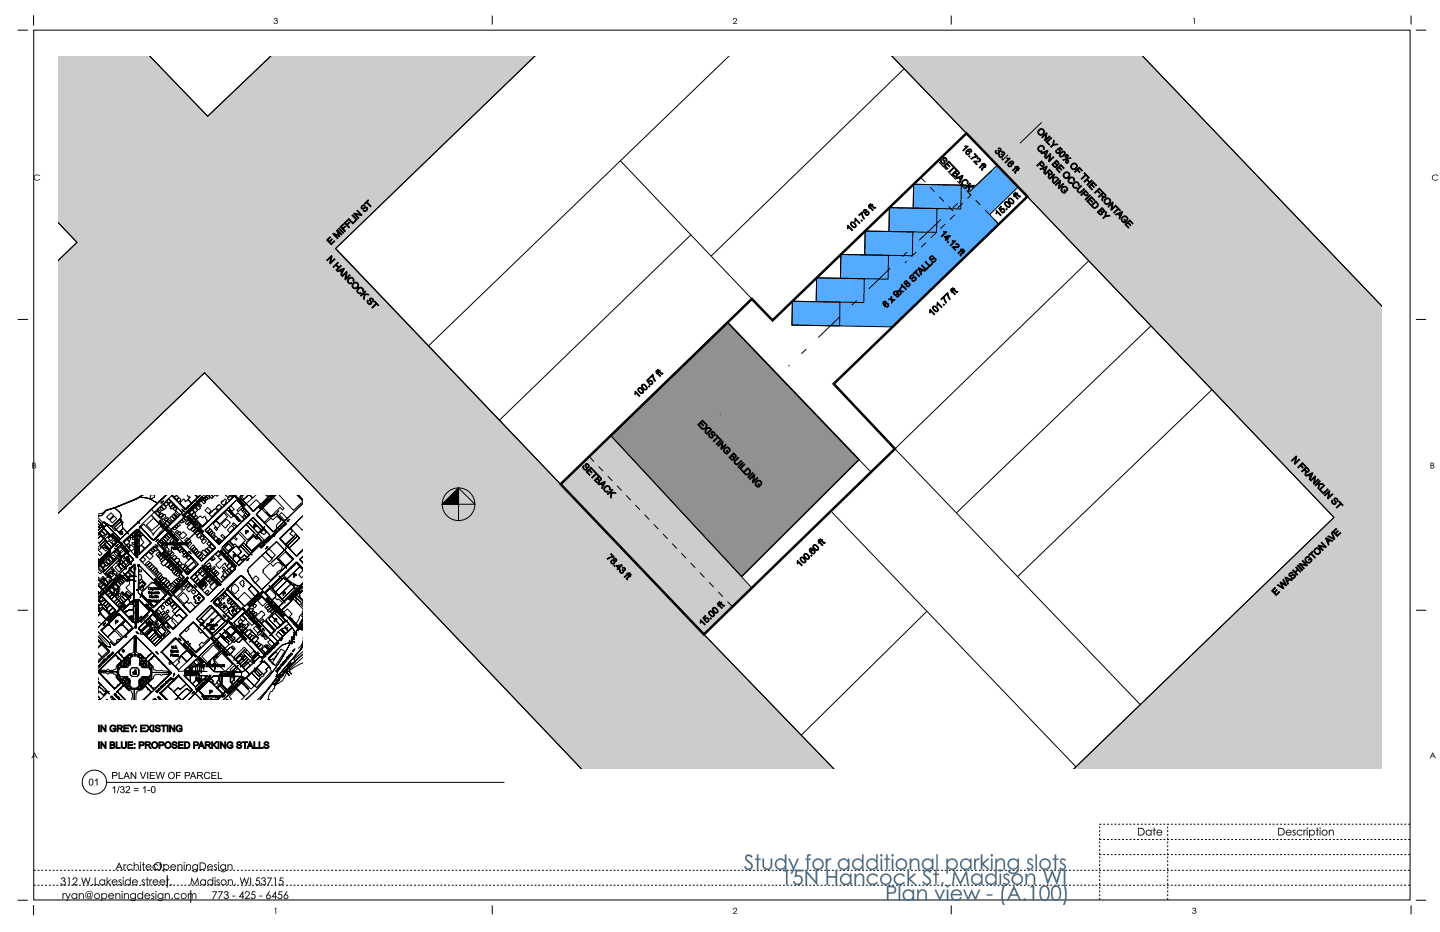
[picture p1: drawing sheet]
<svg xmlns="http://www.w3.org/2000/svg" width="432mm" height="279mm" viewBox="0 0 432 279" stroke-linecap="round" stroke-linejoin="round" font-family="sans-serif">
<g fill="none" stroke="#000" stroke-width=".3">
<path d="M5.3 9h3.1M10.1 4.6v3M10.1 9h412.7v260.8h-412.7zM147.6 4.7v2.7M285.2 4.7v2.7M423.1 4.7v2.7M424.6 9h3M5.3 95.8h3.1M424.6 95.8h3M5.3 182.9h3.1M424.6 182.9h3M5.3 269.9h3.1"/>
<path d="M10.1 271.3v3.1M50.1 262.3v3.8M57.2 266.9v3.7M147.6 271.4v2.7M285.2 271.4v2.7M423.1 271.4v2.7M424.6 269.9h3"/>
</g>
<g fill="#000">
<path d="M82.3 5.5a.48 .48 0 0 1 .7 0 .48 .48 0 0 1 0 .7 .59 .59 0 0 1-.1 1 .59 .59 0 0 1-.9-.5h.2a.44 .44 0 0 0 .5 .5 .44 .44 0 0 0 .4-.5 .44 .44 0 0 0-.5-.4v-.2a.35 .35 0 0 0 .4-.3 .35 .35 0 0 0-.4-.4 .35 .35 0 0 0-.3 .4h-.2zM220 5.5a.61 .61 0 0 1 .9 .1 .61 .61 0 0 1-.3 .9l-.5 .5h.9v.2h-1.3l.9-.9a.42 .42 0 0 0-.1-.8 .42 .42 0 0 0-.5 .5h-.2zM357.9 5.4h.3v1.8h-.1v-1.6h-.4zM10.4 52.6a1.16 1.16 0 0 1 1.6 .1l-.2 .1a.83 .83 0 0 0-1.2-.2 .83 .83 0 0 0 0 1.3 .83 .83 0 0 0 1.2-.2l.2 .1a1 1 0 0 1-1.4 .2 1 1 0 0 1-.2-1.4zM429.7 52.6a1.16 1.16 0 0 1 1.6 .1l-.2 .1a.83 .83 0 0 0-1.2-.2 .83 .83 0 0 0 0 1.3 .83 .83 0 0 0 1.2-.2l.2 .1a1 1 0 0 1-1.4 .2 1 1 0 0 1-.2-1.4zM82.4 272.2h.4v1.7h-.2v-1.5h-.3zM220 272.3a.61 .61 0 0 1 .9 .1 .61 .61 0 0 1-.3 .9l-.5 .4h.9v.2h-1.3l.9-.9a.42 .42 0 0 0-.1-.7 .42 .42 0 0 0-.5 .4h-.2zM357.7 272.3a.48 .48 0 0 1 .7-.1 .48 .48 0 0 1 0 .7 .59 .59 0 0 1-.1 1 .59 .59 0 0 1-.8-.5h.2a.44 .44 0 0 0 .4 .5 .44 .44 0 0 0 .4-.5 .44 .44 0 0 0-.5-.4v-.1a.35 .35 0 0 0 .4-.3 .35 .35 0 0 0-.3-.4 .35 .35 0 0 0-.4 .4h-.2z"/>
<path d="M82.3 5.5a.49 .49 0 0 1 .7 0 .49 .49 0 0 1 0 .7l.2 .1a.54 .54 0 0 1 0 .7 .54 .54 0 0 1-.5 .2l-.5-.1-.2-.4 .4 .2a.43 .43 0 0 0 .5 .1 .43 .43 0 0 0 .1-.5l-.5-.4a.34 .34 0 0 0 .5-.3 .34 .34 0 0 0-.4-.4 .34 .34 0 0 0-.3 .4h-.2zM82.3 5.5l-.2 .3h.2a.36 .36 0 0 1 .3-.4 .36 .36 0 0 1 .4 .4 .36 .36 0 0 1-.4 .3v.2a.45 .45 0 0 1 .5 .3 .45 .45 0 0 1-.3 .5 .45 .45 0 0 1-.5-.3l-.3-.1a.63 .63 0 0 0 .7 .5 .63 .63 0 0 0 .6-.7l-.4-.3a.47 .47 0 0 0 .1-.7 .47 .47 0 0 0-.7 0z"/>
<path d="M220 5.5a.62 .62 0 0 1 .9 .1 .62 .62 0 0 1-.3 .9l-.5 .5h.9v.2h-1.3l.9-1a.4 .4 0 0 0-.1-.6 .4 .4 0 0 0-.5 .4h-.2zM220 5.6l-.2 .4h.2a.42 .42 0 0 1 .5-.4 .42 .42 0 0 1 .2 .7l-1 .9h1.3v-.2h-.9l.5-.5a.59 .59 0 0 0 .3-.9 .59 .59 0 0 0-.9 0z"/>
<path d="M357.9 5.4h.4v1.8h-.3l.1-1.6h-.4zM357.9 5.4l-.2 .2h.4v1.6h.1v-1.8z"/>
<path d="M10.4 52.6a1.16 1.16 0 0 1 1.6 .1l-.2 .1a.82 .82 0 0 0-1.2-.2 .82 .82 0 0 0 0 1.3 .82 .82 0 0 0 1.2-.2l.2 .1a1.01 1.01 0 0 1-1.4 .2 1.01 1.01 0 0 1-.2-1.4zM10.4 52.6l-.3 .6 .2 .6a1.23 1.23 0 0 0 1.7 0l-.2-.1a.83 .83 0 0 1-1.2 .2 .83 .83 0 0 1 0-1.3 .83 .83 0 0 1 1.2 .2l.2-.1a1.13 1.13 0 0 0-1.6-.1z"/>
<path d="M429.7 52.6a1.16 1.16 0 0 1 1.6 .1l-.2 .1a.82 .82 0 0 0-1.2-.2 .82 .82 0 0 0 0 1.3 .82 .82 0 0 0 1.2-.2l.2 .1a1.01 1.01 0 0 1-1.4 .2 1.01 1.01 0 0 1-.2-1.4zM429.7 52.6l-.3 .6 .2 .6a1.23 1.23 0 0 0 1.7 0l-.2-.1a.83 .83 0 0 1-1.2 .2 .83 .83 0 0 1 0-1.3 .83 .83 0 0 1 1.2 .2l.2-.1a1.13 1.13 0 0 0-1.6-.1z"/>
<path d="M9.7 138.7h.4a.43 .43 0 0 1 .5 .2 .43 .43 0 0 1-.2 .6 .48 .48 0 0 1 .4 .6 .48 .48 0 0 1-.6 .3h-.5zM9.9 138.9v.5a.36 .36 0 0 0 .4 0 .36 .36 0 0 0 .1-.5zM9.9 139.6v.7a.44 .44 0 0 0 .5 0 .44 .44 0 0 0 .2-.6z"/>
<path d="M9.7 138.7h.4a.44 .44 0 0 1 .5 .2 .44 .44 0 0 1-.2 .6 .5 .5 0 0 1 .4 .6 .5 .5 0 0 1-.6 .3h-.5zM9.7 138.7v1.7h.5a.48 .48 0 0 0 .6-.3 .48 .48 0 0 0-.4-.6 .42 .42 0 0 0 .2-.6 .42 .42 0 0 0-.5-.2zM9.9 138.9l.1 .5a.31 .31 0 0 0 .4-.1 .31 .31 0 0 0 0-.3zM9.9 138.9h.4a.32 .32 0 0 1 .1 .4 .32 .32 0 0 1-.4 .1zM9.9 139.6v.7a.43 .43 0 0 0 .5 0 .43 .43 0 0 0 .1-.6zM9.9 139.6h.4a.36 .36 0 0 1 .3 .5 .36 .36 0 0 1-.5 .2h-.2z"/>
<path d="M429 138.7h.3a.43 .43 0 0 1 .6 .2 .43 .43 0 0 1-.2 .6 .48 .48 0 0 1 .4 .6 .48 .48 0 0 1-.6 .3h-.5zM429.2 138.9v.5a.36 .36 0 0 0 .4 0 .36 .36 0 0 0 .1-.5zM429.2 139.6v.7a.44 .44 0 0 0 .5 0 .44 .44 0 0 0 .1-.6z"/>
<path d="M428.9 138.7h.4a.44 .44 0 0 1 .6 .2 .44 .44 0 0 1-.2 .6 .5 .5 0 0 1 .4 .6 .5 .5 0 0 1-.6 .3h-.6zM429 138.7v1.7h.5a.48 .48 0 0 0 .6-.3 .48 .48 0 0 0-.4-.6 .42 .42 0 0 0 .2-.6 .42 .42 0 0 0-.6-.2zM429.2 138.9l.1 .5a.31 .31 0 0 0 .4-.1 .31 .31 0 0 0 0-.3zM429.1 138.9h.5a.32 .32 0 0 1 .1 .4 .32 .32 0 0 1-.4 .1zM429.2 139.6v.7a.43 .43 0 0 0 .5 0 .43 .43 0 0 0 .1-.6zM429.1 139.6h.5a.36 .36 0 0 1 .3 .5 .36 .36 0 0 1-.5 .2h-.3z"/>
<path d="M10.3 225.6l1 1.7h-.2l-.3-.5h-.9l-.3 .5h-.2zM10.4 226l-.4 .6h.7z"/>
<path d="M10.3 225.6l1 1.7h-.2l-.3-.5h-.9l-.3 .5h-.2zM10.3 225.6l-.9 1.7h.2l.3-.6h.9l.3 .6h.2zM10.3 226l-.3 .6h.7zM10.4 225.9l.3 .7h-.7z"/>
<path d="M429.6 225.6l1 1.7h-.3l-.3-.5h-.8l-.3 .5h-.2zM429.6 226l-.3 .6h.7z"/>
<path d="M429.6 225.6l1 1.7h-.3l-.3-.5h-.8l-.3 .5h-.2zM429.6 225.6l-.9 1.7h.2l.3-.6h.9l.2 .6h.3zM429.6 226l-.3 .6h.7zM429.6 225.9l.4 .7h-.7z"/>
<path d="M46.2 259.7a1.2 1.2 0 0 1 2.4 0 1.2 1.2 0 0 1-2.4 0zM46.4 259.7a1 1 0 0 0 2 0 1 1 0 0 0-2 0zM49 259.1h.2v.3a.86 .86 0 0 1 1.3 0 .86 .86 0 0 1 0 1.2 .86 .86 0 0 1-1.3-.1v.9h-.2zM49.2 260a.67 .67 0 0 0 1.3 0 .67 .67 0 0 0-1.3 0zM51.3 259.4a.86 .86 0 0 1 1-.3 .86 .86 0 0 1 .5 .9h-1.5a.66 .66 0 0 0 .5 .6 .66 .66 0 0 0 .8-.3l.2 .1a.89 .89 0 0 1-1.3 .3 .89 .89 0 0 1-.2-1.3zM51.5 259.5l-.2 .3h1.3a.64 .64 0 0 0-1.1-.3zM53.2 259.1h.2v.3a.68 .68 0 0 1 .9-.3 .68 .68 0 0 1 .4 .9v.8h-.2v-.8a.58 .58 0 0 0-.7-.7 .58 .58 0 0 0-.4 .9v.6h-.2zM55 258.6a.2 .2 0 0 1 .4 0 .2 .2 0 0 1-.4 0zM55.1 259.1h.2v1.7h-.2zM55.8 259.1h.2v.3a.68 .68 0 0 1 .9-.3 .68 .68 0 0 1 .3 .9v.8h-.2v-.8a.58 .58 0 0 0-.6-.7 .58 .58 0 0 0-.4 .9v.6h-.2zM57.8 259.4a.85 .85 0 0 1 1.4 0v-.3h.2v1.4a.9 .9 0 0 1-.7 1 .9 .9 0 0 1-1.1-.6 1.12 1.12 0 0 0 1.4 .2l.2-.6a.86 .86 0 0 1-1.3 .1 .86 .86 0 0 1-.1-1.2zM57.8 260a.7 .7 0 0 0 1.4 0 .7 .7 0 0 0-1.4 0zM59.9 258.5a1.3 1.3 0 0 1 1.6 .3 1.3 1.3 0 0 1 0 1.7l-.4 .3h-1.2zM60.1 258.8v1.8a1.02 1.02 0 0 0 1.5-.9 1.02 1.02 0 0 0-1.5-.9zM62.3 259.4a.86 .86 0 0 1 1-.3 .86 .86 0 0 1 .5 .9h-1.5a.66 .66 0 0 0 .6 .6 .66 .66 0 0 0 .7-.3l.2 .1a.89 .89 0 0 1-1.3 .3 .89 .89 0 0 1-.2-1.3zM62.6 259.5l-.2 .3h1.2a.64 .64 0 0 0-1-.3zM64.3 259.2l.3-.1 .5 .2-.7 .1a.56 .56 0 0 0 .6 .7 .53 .53 0 0 1-.2 .7 .53 .53 0 0 1-.7-.2h.7a.55 .55 0 0 0-.5-.8zM65.4 258.6a.18 .18 0 0 1 .3 0 .18 .18 0 0 1-.3 0zM65.4 259.1h.3v1.7h-.3zM66.2 259.4a.85 .85 0 0 1 1.4 0v-.3h.2v1.4a.9 .9 0 0 1-.7 1 .9 .9 0 0 1-1.1-.6 1.12 1.12 0 0 0 1.4 .2l.2-.6a.86 .86 0 0 1-1.3 .1 .86 .86 0 0 1-.1-1.2zM66.2 260a.7 .7 0 0 0 1.4 0 .7 .7 0 0 0-1.4 0zM68.2 259.1h.3v.3a.68 .68 0 0 1 .8-.3 .68 .68 0 0 1 .4 .9v.8h-.2v-.8a.58 .58 0 0 0-.7-.7 .58 .58 0 0 0-.3 .9v.6h-.3z"/>
<path d="M46.2 259.7a1.21 1.21 0 0 1 2.4 0 1.21 1.21 0 0 1-2.4 0zM46.2 259.7a1.2 1.2 0 0 0 2.4 0 1.2 1.2 0 0 0-2.4 0zM46.4 259.7a.95 .95 0 0 0 1.9 0 .95 .95 0 0 0-1.9 0zM46.4 259.7a1 1 0 0 1 2 0 1 1 0 0 1-2 0zM49 259.1h.2v.3a.87 .87 0 0 1 1.2-.2 .87 .87 0 0 1 .3 1.2 .85 .85 0 0 1-1.5 .1v.9h-.2zM49 259.1v2.3h.2v-.9a.85 .85 0 0 0 1.3 .1 .85 .85 0 0 0 0-1.2 .85 .85 0 0 0-1.3 .1v-.4zM49.2 260a.66 .66 0 0 0 1.3 0 .66 .66 0 0 0-1.3 0zM49.2 260a.7 .7 0 0 1 1.4 0 .7 .7 0 0 1-1.4 0zM51.3 259.4l.4-.3h.5l.4 .3 .2 .6h-1.5a.65 .65 0 0 0 .5 .6 .65 .65 0 0 0 .8-.4 .45 .45 0 0 1-.1 .6 .45 .45 0 0 1-.5 .1 .89 .89 0 0 1-.8-.5 .89 .89 0 0 1 .1-1zM51.3 259.4a.87 .87 0 0 0 .2 1.3 .87 .87 0 0 0 1.2-.4l-.2 .1a.66 .66 0 0 1-.8 .2 .66 .66 0 0 1-.4-.6h1.5a.85 .85 0 0 0-.5-.8 .85 .85 0 0 0-1 .2zM51.5 259.5l-.2 .3h1.3a.63 .63 0 0 0-1.1-.3zM51.5 259.4a.66 .66 0 0 1 1.1 .4h-1.3zM53.2 259.1h.3l-.1 .3a.69 .69 0 0 1 .9-.3 .69 .69 0 0 1 .4 .9v.8h-.2l-.1-1.2a.48 .48 0 0 0-.5-.3 .48 .48 0 0 0-.4 .4v1.1h-.3zM53.2 259.1v1.7h.2v-.6a.6 .6 0 0 1 .3-.8 .6 .6 0 0 1 .8 .2v1.2h.2v-.8a.67 .67 0 0 0-.4-.9 .67 .67 0 0 0-.9 .4v-.4zM55 258.6a.2 .2 0 0 1 .4 0 .2 .2 0 0 1-.4 0zM55.1 258.6a.16 .16 0 0 0 .3 0 .16 .16 0 0 0-.3 0zM55.1 259.1h.3v1.7h-.3zM55.1 259.1v1.7h.2v-1.7zM55.8 259.1h.2v.3a.69 .69 0 0 1 .9-.3 .69 .69 0 0 1 .4 .9v.8h-.3v-1.2a.48 .48 0 0 0-.5-.3 .48 .48 0 0 0-.5 .4v1.1h-.2zM55.8 259.1v1.7h.2v-.6a.6 .6 0 0 1 .2-.8 .6 .6 0 0 1 .8 .2v1.2h.2v-.8a.67 .67 0 0 0-.4-.9 .67 .67 0 0 0-.8 .4v-.4zM57.8 259.4a.84 .84 0 0 1 1.4 0l-.1-.3h.3l-.1 1.9a.96 .96 0 0 1-.8 .5 .96 .96 0 0 1-.9-.6h.3a.67 .67 0 0 0 .8 .3 .67 .67 0 0 0 .4-.7h.1a.87 .87 0 0 1-1.3 .1 .87 .87 0 0 1-.1-1.2zM57.8 259.4a.85 .85 0 0 0 .2 1.2 .85 .85 0 0 0 1.2-.1 .7 .7 0 0 1-.4 .8 .7 .7 0 0 1-.9-.4h-.2a.89 .89 0 0 0 1 .5 .89 .89 0 0 0 .7-.9v-1.4h-.2v.4a.84 .84 0 0 0-1.4-.1zM57.9 260a.65 .65 0 0 0 1.3 0 .65 .65 0 0 0-1.3 0zM57.8 260a.7 .7 0 0 1 1.4 0 .7 .7 0 0 1-1.4 0zM59.9 258.5l1.2 .1a1.09 1.09 0 0 1 .7 1.3 1.04 1.04 0 0 1-1.2 .9h-.7zM59.9 258.5v2.3h.7a1.14 1.14 0 0 0 1.2-1.3 1.14 1.14 0 0 0-1.5-.9zM60.1 258.8v1.8l.9-.1a.92 .92 0 0 0 .5-.8 .92 .92 0 0 0-.5-.9zM60.1 258.8a1.04 1.04 0 0 1 1.5 .9 1.04 1.04 0 0 1-1.5 .9zM62.3 259.4a.84 .84 0 0 1 1.4 0l.2 .6h-1.5a.65 .65 0 0 0 .5 .6 .65 .65 0 0 0 .7-.4 .45 .45 0 0 1 0 .6 .45 .45 0 0 1-.6 .1 .9 .9 0 0 1-.8-.5 .9 .9 0 0 1 .1-1zM62.3 259.4a.87 .87 0 0 0 .2 1.3 .87 .87 0 0 0 1.3-.4l-.3 .1a.66 .66 0 0 1-.7 .2 .66 .66 0 0 1-.5-.6h1.5a.85 .85 0 0 0-.5-.8 .85 .85 0 0 0-1 .2zM62.6 259.5l-.2 .3h1.2a.63 .63 0 0 0-1-.3zM62.5 259.4a.66 .66 0 0 1 1.1 .4h-1.3zM64.3 259.2l.3-.1 .5 .2-.1 .2-.6-.1a.55 .55 0 0 0 .6 .7 .54 .54 0 0 1-.2 .7 .54 .54 0 0 1-.7-.2l.1-.2 .5 .2 .2-.2-.7-.6zM64.3 259.2v.6l.6 .6-.2 .2-.5-.1-.1 .1a.56 .56 0 0 0 .6 .2 .56 .56 0 0 0 .4-.4l-.8-.9 .2-.2h.6l-.5-.2zM65.4 258.6a.19 .19 0 0 1 .3 0 .19 .19 0 0 1-.3 0zM65.4 258.6a.16 .16 0 0 0 .3 0 .16 .16 0 0 0-.3 0zM65.4 259.1h.3v1.7h-.3zM65.4 259.1v1.7h.3v-1.7zM66.2 259.4a.84 .84 0 0 1 1.4 0l-.1-.3h.3l-.1 1.9a.96 .96 0 0 1-.8 .5 .96 .96 0 0 1-.9-.6h.3a.67 .67 0 0 0 .8 .3 .67 .67 0 0 0 .4-.7h.1a.87 .87 0 0 1-1.3 .1 .87 .87 0 0 1-.1-1.2zM66.2 259.4a.85 .85 0 0 0 .2 1.2 .85 .85 0 0 0 1.2-.1 .7 .7 0 0 1-.5 .8 .7 .7 0 0 1-.8-.4h-.2a.89 .89 0 0 0 1 .5 .89 .89 0 0 0 .7-.9v-1.4h-.2v.4a.84 .84 0 0 0-1.4-.1zM66.3 260a.65 .65 0 0 0 1.3 0 .65 .65 0 0 0-1.3 0zM66.2 260a.7 .7 0 0 1 1.4 0 .7 .7 0 0 1-1.4 0zM68.2 259.1h.3v.3a.69 .69 0 0 1 .8-.3 .69 .69 0 0 1 .4 .9v.8h-.2v-1.2a.48 .48 0 0 0-.6-.3 .48 .48 0 0 0-.4 .4v1.1h-.3zM68.2 259.1v1.7h.3l-.1-.6a.6 .6 0 0 1 .3-.8 .6 .6 0 0 1 .8 .2v1.2h.2v-.8a.67 .67 0 0 0-.4-.9 .67 .67 0 0 0-.9 .4l.1-.4z"/>
<path d="M341.3 248.2l1.2 .1a1.09 1.09 0 0 1 .7 1.3 1.04 1.04 0 0 1-1.2 .9h-.7zM341.3 248.2v2.3l.7-.1a1.14 1.14 0 0 0 1.2-1.2 1.14 1.14 0 0 0-1.4-1zM341.5 248.4v1.8h.9a.92 .92 0 0 0 .6-.9 .92 .92 0 0 0-.6-.8zM341.5 248.4a1.03 1.03 0 0 1 1.5 .9 1.03 1.03 0 0 1-1.5 .9zM343.8 249a.82 .82 0 0 1 1.3 .1v-.3h.2v1.7h-.2v-.3a.88 .88 0 0 1-1.3 .1 .88 .88 0 0 1 0-1.3zM343.8 249a.86 .86 0 0 0 0 1.3 .86 .86 0 0 0 1.3-.2v.4h.2v-1.7h-.2v.3a.81 .81 0 0 0-1.3-.1zM343.8 249.6a.66 .66 0 0 0 1.3 0 .66 .66 0 0 0-1.3 0zM343.7 249.6a.7 .7 0 0 1 1.4 0 .7 .7 0 0 1-1.4 0zM346 248.1h.2v.7h.3v.2h-.3v1.5h-.2v-1.5h-.3v-.2h.3zM346 248.2v.6h-.3v.2l.3-.1v1.6h.2v-1.6l.3 .1v-.2h-.3v-.6zM347 249v.1a.84 .84 0 0 1 1.3 0l.2 .6-1.5-.1a.65 .65 0 0 0 .5 .7 .65 .65 0 0 0 .8-.4 .45 .45 0 0 1-.1 .6 .45 .45 0 0 1-.6 0 .9 .9 0 0 1-.8-.5 .9 .9 0 0 1 .2-1zM347 249.1a.87 .87 0 0 0 .2 1.3 .87 .87 0 0 0 1.2-.4l-.2 .1a.66 .66 0 0 1-.8 .2 .66 .66 0 0 1-.4-.7h1.5a.85 .85 0 0 0-.6-.8 .85 .85 0 0 0-.9 .3zM347.2 249.1l-.2 .3 1.3 .1a.63 .63 0 0 0-1.1-.4zM347.2 249.1a.66 .66 0 0 1 1.1 .4h-1.3z"/>
<path d="M341.3 248.2a1.3 1.3 0 0 1 1.6 .3 1.3 1.3 0 0 1 .1 1.6l-.5 .3-1.2 .1zM341.5 248.4v1.8a1.02 1.02 0 0 0 1.5-.9 1.02 1.02 0 0 0-1.5-.9zM343.8 249l.6-.3 .7 .4v-.3h.2v1.7h-.2v-.3a.87 .87 0 0 1-1.3 .1 .87 .87 0 0 1 0-1.3zM343.8 249.6a.67 .67 0 0 0 1.3 0 .67 .67 0 0 0-1.3 0zM346 248.2h.2v.6h.3v.2h-.3v1.5h-.2v-1.5h-.3v-.2h.3zM347 249.1a.86 .86 0 0 1 .9-.3 .86 .86 0 0 1 .6 .8h-1.5a.66 .66 0 0 0 .5 .7 .66 .66 0 0 0 .8-.4l.1 .1a.89 .89 0 0 1-1.2 .4 .89 .89 0 0 1-.2-1.3zM347.2 249.1l-.2 .3h1.3a.64 .64 0 0 0-1.1-.3z"/>
<path d="M383.3 248.2l1.2 .1a1.09 1.09 0 0 1 .7 1.3 1.04 1.04 0 0 1-1.2 .9h-.7zM383.3 248.2v2.3l.7-.1a1.14 1.14 0 0 0 1.2-1.2 1.14 1.14 0 0 0-1.4-1zM383.5 248.4v1.8h.9a.92 .92 0 0 0 .6-.9 .92 .92 0 0 0-.6-.8zM383.5 248.4a1.03 1.03 0 0 1 1.5 .9 1.03 1.03 0 0 1-1.5 .9zM385.7 249l.4-.2h.6l.4 .3 .2 .6-1.5-.1a.65 .65 0 0 0 .5 .7 .65 .65 0 0 0 .7-.4 .45 .45 0 0 1 0 .6 .45 .45 0 0 1-.6 0 .89 .89 0 0 1-.8-.5 .89 .89 0 0 1 .1-.9zM385.8 249.1a.87 .87 0 0 0 .1 1.3 .87 .87 0 0 0 1.3-.4l-.2 .1a.66 .66 0 0 1-.8 .2 .66 .66 0 0 1-.4-.7h1.5a.85 .85 0 0 0-.6-.8 .85 .85 0 0 0-.9 .3zM386 249.1l-.2 .3 1.2 .1a.63 .63 0 0 0-1-.4zM386 249.1a.66 .66 0 0 1 1.1 .4h-1.3zM387.7 248.8l.4-.1 .4 .3-.1 .1-.5-.1a.55 .55 0 0 0 .6 .7 .54 .54 0 0 1-.3 .8 .54 .54 0 0 1-.7-.2l.2-.2 .4 .2 .2-.3-.6-.6zM387.7 248.9l-.1 .4 .6 .5a.29 .29 0 0 1 .1 .3 .29 .29 0 0 1-.3 .2l-.3-.2-.2 .2a.56 .56 0 0 0 .6 .2 .56 .56 0 0 0 .4-.5l-.7-.8 .1-.3 .6 .1-.4-.3zM389 249l.9-.3 .6 .3-.1 .2a.7 .7 0 0 0-1.1-.1 .7 .7 0 0 0 .1 1.1l1.2-.1a.94 .94 0 0 1-1.4 .3 .94 .94 0 0 1-.2-1.4zM389.1 249.1a.91 .91 0 0 0 .2 1.3 .91 .91 0 0 0 1.2-.3l-.1-.1a.72 .72 0 0 1-1.1 .2 .72 .72 0 0 1 0-1.1 .72 .72 0 0 1 1.1 .1l.1-.1-.6-.3zM390.9 248.8h.2v.2l.3-.3 .3 .1-.6 .5v1.2h-.2zM390.9 248.8v1.7h.2v-.6a.62 .62 0 0 1 .5-.9l.1-.2h-.3l-.3 .3v-.3zM391.8 248.3a.2 .2 0 0 1 .4 0 .2 .2 0 0 1-.4 0zM391.8 248.3a.16 .16 0 0 0 .3 0 .16 .16 0 0 0-.3 0zM391.9 248.8h.2v1.7h-.2zM391.9 248.8v1.7h.2v-1.7zM392.5 248.8h.3v.3a.87 .87 0 0 1 1.1-.2 .87 .87 0 0 1 .3 1.2 .85 .85 0 0 1-1.4 .1v.9h-.3zM392.5 248.8v2.3h.3l-.1-1a.85 .85 0 0 0 1.3 .2 .85 .85 0 0 0 0-1.3 .85 .85 0 0 0-1.3 .1l.1-.3zM392.7 249.6a.7 .7 0 0 0 1.4 0 .7 .7 0 0 0-1.4 0zM392.7 249.6a.7 .7 0 0 1 1.4 0 .7 .7 0 0 1-1.4 0zM394.9 248.1h.2v.7h.4v.2h-.4v1.5h-.2v-1.5h-.3v-.2h.3zM394.9 248.2v.6h-.3v.2l.3-.1v1.6h.2v-1.6l.3 .1v-.2h-.3v-.6zM395.6 248.3a.2 .2 0 0 1 .4 0 .2 .2 0 0 1-.4 0zM395.7 248.3a.16 .16 0 0 0 .3 0 .16 .16 0 0 0-.3 0zM395.7 248.8h.3v1.7h-.3zM395.7 248.8v1.7h.3v-1.7zM396.3 249.6a.9 .9 0 0 1 1.8 0 .9 .9 0 0 1-1.8 0zM396.3 249.6a.9 .9 0 0 0 1.8 0 .9 .9 0 0 0-1.8 0zM396.5 249.6a.65 .65 0 0 0 1.3 0 .65 .65 0 0 0-1.3 0zM396.5 249.6a.7 .7 0 0 1 1.4 0 .7 .7 0 0 1-1.4 0zM398.5 248.8h.2v.3a.69 .69 0 0 1 .9-.3 .69 .69 0 0 1 .4 .8v.9h-.3v-1.2a.48 .48 0 0 0-.5-.4 .48 .48 0 0 0-.5 .5v1.1h-.2zM398.5 248.8v1.7h.2v-.7a.6 .6 0 0 1 .2-.7 .6 .6 0 0 1 .8 .2v1.2h.2v-.9a.67 .67 0 0 0-.4-.8 .67 .67 0 0 0-.8 .3v-.3z"/>
<path d="M383.3 248.2a1.3 1.3 0 0 1 1.6 .3 1.3 1.3 0 0 1 .1 1.6l-.5 .3-1.2 .1zM383.5 248.4v1.8a1.02 1.02 0 0 0 1.5-.9 1.02 1.02 0 0 0-1.5-.9zM385.7 249.1a.86 .86 0 0 1 1-.3 .86 .86 0 0 1 .6 .8h-1.5a.66 .66 0 0 0 .5 .7 .66 .66 0 0 0 .7-.4l.2 .1a.89 .89 0 0 1-1.3 .4 .89 .89 0 0 1-.2-1.3zM386 249.1l-.2 .3h1.2a.64 .64 0 0 0-1-.3zM387.7 248.9l.4-.2 .4 .3h-.6a.56 .56 0 0 0 .5 .7 .53 .53 0 0 1-.2 .8 .53 .53 0 0 1-.7-.2l.7-.1a.55 .55 0 0 0-.5-.8zM389 249l.9-.3 .6 .3-.1 .2a.72 .72 0 0 0-1.1-.1 .72 .72 0 0 0 0 1.1 .72 .72 0 0 0 1.1-.2l.1 .1a.92 .92 0 0 1-1.3 .3 .92 .92 0 0 1-.2-1.4zM390.9 248.8h.2v.2l.5-.3v.3a.57 .57 0 0 0-.6 .3 .57 .57 0 0 0 .1 .6v.6h-.2zM391.8 248.3a.2 .2 0 0 1 .4 0 .2 .2 0 0 1-.4 0zM391.9 248.8h.2v1.7h-.2zM392.5 248.8h.3v.3a.86 .86 0 0 1 1.2-.1 .86 .86 0 0 1 0 1.3 .86 .86 0 0 1-1.2-.1v.9h-.3zM392.7 249.6a.7 .7 0 0 0 1.4 0 .7 .7 0 0 0-1.4 0zM394.9 248.2h.2v.6h.3v.2h-.3v1.5h-.2v-1.5h-.3v-.2h.3zM395.7 248.3a.18 .18 0 0 1 .3 0 .18 .18 0 0 1-.3 0zM395.7 248.8h.3v1.7h-.3zM396.3 249.6a.9 .9 0 0 1 1.8 0 .9 .9 0 0 1-1.8 0zM396.5 249.6a.7 .7 0 0 0 1.4 0 .7 .7 0 0 0-1.4 0zM398.5 248.8h.2v.3a.68 .68 0 0 1 .8-.3 .68 .68 0 0 1 .4 .8v.9h-.2v-.8a.58 .58 0 0 0-.6-.8 .58 .58 0 0 0-.4 .9v.7h-.2z"/>
<path d="M18.5 263.2a.6 .6 0 0 1 .9 0 .6 .6 0 0 1-.1 .9 .74 .74 0 0 1 0 1.2 .74 .74 0 0 1-1.1-.6h.2a.52 .52 0 0 0 .6 .5 .52 .52 0 0 0 .5-.6 .52 .52 0 0 0-.7-.4v-.2a.42 .42 0 0 0 .5-.4 .42 .42 0 0 0-.4-.4 .42 .42 0 0 0-.4 .4h-.2zM20.4 263.1h.5v2.2h-.2v-2h-.4zM22 263.2a.77 .77 0 0 1 1.1 .2 .77 .77 0 0 1-.3 1.1l-.6 .6h1v.2h-1.5l.9-.9a.56 .56 0 0 0 .4-.9 .56 .56 0 0 0-1 .1l-.3 .2zM24.4 263.1h.2l.5 1.6 .6-1.6 .7 1.6 .5-1.6h.2l-.6 2.2-.8-1.7-.7 1.7zM27.6 265.2a.19 .19 0 0 1 .3 0 .19 .19 0 0 1-.3 0zM28.4 263.1h.2v2h.9v.2h-1.1zM30 263.9l.6-.3 .7 .4v-.3h.2v1.6h-.2v-.2a.87 .87 0 0 1-1.3 .1 .87 .87 0 0 1 0-1.3zM30 264.5a.67 .67 0 0 0 1.3 0 .67 .67 0 0 0-1.3 0zM32 263h.2v1.3l.8-.6h.3l-.9 .8 1 .8h-.3l-.9-.7v.7h-.2zM33.7 263.9a.86 .86 0 0 1 1-.2 .86 .86 0 0 1 .5 .8h-1.5a.66 .66 0 0 0 .6 .7 .66 .66 0 0 0 .7-.4l.2 .1a.89 .89 0 0 1-1.3 .4 .89 .89 0 0 1-.2-1.4zM33.9 264l-.1 .3h1.2a.64 .64 0 0 0-1.1-.3zM35.7 263.7l.3-.1 .5 .2-.7 .1a.56 .56 0 0 0 .6 .7 .53 .53 0 0 1-.2 .7 .53 .53 0 0 1-.7-.1l.7-.1a.55 .55 0 0 0-.6-.8zM36.8 263.2a.18 .18 0 0 1 .3 0 .18 .18 0 0 1-.3 0zM36.8 263.7h.3v1.6h-.3zM37.7 263.9l.6-.3 .7 .4v-1h.2v2.3h-.2v-.2a.87 .87 0 0 1-1.3 .1 .87 .87 0 0 1 0-1.3zM37.6 264.5a.7 .7 0 0 0 1.4 0 .7 .7 0 0 0-1.4 0zM39.8 263.9a.86 .86 0 0 1 1-.2 .86 .86 0 0 1 .5 .8h-1.5a.66 .66 0 0 0 .5 .7 .66 .66 0 0 0 .8-.4l.2 .1a.89 .89 0 0 1-1.3 .4 .89 .89 0 0 1-.2-1.4zM40 264l-.2 .3h1.3a.64 .64 0 0 0-1.1-.3zM42.7 263.7l.3-.1 .4 .2-.6 .1a.56 .56 0 0 0 .6 .7 .53 .53 0 0 1-.2 .7 .53 .53 0 0 1-.8-.1l.8-.1a.55 .55 0 0 0-.6-.8zM44 263h.2v.7h.4v.2h-.4v1.4h-.2v-1.4h-.3v-.2h.3zM44.8 263.7h.2v.2l.6-.3v.3a.57 .57 0 0 0-.6 .2 .57 .57 0 0 0 0 .7v.5h-.2zM46 263.9a.86 .86 0 0 1 1-.2 .86 .86 0 0 1 .5 .8h-1.5a.66 .66 0 0 0 .5 .7 .66 .66 0 0 0 .8-.4l.2 .1a.89 .89 0 0 1-1.3 .4 .89 .89 0 0 1-.2-1.4zM46.2 264l-.2 .3h1.3a.64 .64 0 0 0-1.1-.3zM48 263.9a.86 .86 0 0 1 1-.2 .86 .86 0 0 1 .6 .8h-1.5a.66 .66 0 0 0 .5 .7 .66 .66 0 0 0 .7-.4l.2 .1a.89 .89 0 0 1-1.3 .4 .89 .89 0 0 1-.2-1.4zM48.3 264l-.2 .3h1.2a.64 .64 0 0 0-1-.3zM50.2 263h.2v.7h.3v.2h-.3v1.4h-.2v-1.4h-.3v-.2h.3zM51.1 265.2a.2 .2 0 0 1 .4 0 .2 .2 0 0 1-.4 0zM57.4 263.1l1 1.8 .9-1.8 .4 2.2h-.3l-.2-1.6-.8 1.6-.9-1.6-.2 1.6h-.2zM60.3 263.9l.6-.3 .6 .4v-.3h.2v1.6h-.2v-.2a.87 .87 0 0 1-1.2 .1 .87 .87 0 0 1 0-1.3zM60.2 264.5a.7 .7 0 0 0 1.4 0 .7 .7 0 0 0-1.4 0zM62.4 263.9l.6-.3 .7 .4v-1h.2v2.3h-.2v-.2a.87 .87 0 0 1-1.3 .1 .87 .87 0 0 1 0-1.3zM62.4 264.5a.67 .67 0 0 0 1.3 0 .67 .67 0 0 0-1.3 0zM64.3 263.2a.2 .2 0 0 1 .4 0 .2 .2 0 0 1-.4 0zM64.4 263.7h.2v1.6h-.2zM65.1 263.7l.3-.1 .5 .2-.7 .1a.56 .56 0 0 0 .6 .7 .53 .53 0 0 1-.2 .7 .53 .53 0 0 1-.7-.1l.7-.1a.55 .55 0 0 0-.6-.8zM66.2 264.5a.88 .88 0 0 1 1.7 0 .88 .88 0 0 1-1.7 0zM66.4 264.5a.67 .67 0 0 0 1.3 0 .67 .67 0 0 0-1.3 0zM68.3 263.7h.2v.3a.68 .68 0 0 1 .9-.3 .68 .68 0 0 1 .4 .8v.8h-.2v-.8a.58 .58 0 0 0-.7-.7 .58 .58 0 0 0-.4 .9v.6h-.2zM70.5 264.9l.2 .1-.3 .6-.2-.1zM71.9 263.1h.3l.4 1.6 .7-1.6 .7 1.6 .4-1.6h.3l-.7 2.2-.7-1.7-.7 1.7zM75.1 263.1h.2v2.2h-.2zM77 263.1h1v.2h-.9l-.1 .6a.75 .75 0 0 1 1 .5 .75 .75 0 0 1-.5 1 .75 .75 0 0 1-1-.6h.3a.56 .56 0 0 0 .7 .3 .56 .56 0 0 0 .2-.8 .56 .56 0 0 0-.8-.2l-.1 .1zM78.6 263.2a.6 .6 0 0 1 .9 0 .6 .6 0 0 1-.1 .9 .74 .74 0 0 1 0 1.2 .74 .74 0 0 1-1.1-.6h.2a.52 .52 0 0 0 .6 .5 .52 .52 0 0 0 .4-.6 .52 .52 0 0 0-.6-.4v-.2a.42 .42 0 0 0 .5-.4 .42 .42 0 0 0-.4-.4 .42 .42 0 0 0-.4 .4h-.3zM80.1 263.1h1.5l-1.2 2.3-.2-.1 1-2h-1.1zM82.2 263.1h.5v2.2h-.2v-2h-.4zM84 263.1h1v.2h-.8l-.2 .6a.75 .75 0 0 1 1 .5 .75 .75 0 0 1-.5 1 .75 .75 0 0 1-1-.6h.3a.56 .56 0 0 0 .7 .3 .56 .56 0 0 0 .3-.8 .56 .56 0 0 0-.8-.2l-.2 .1z"/>
<path d="M18.5 263.2a.62 .62 0 0 1 .9 0 .62 .62 0 0 1-.1 .9l.3 .2a.69 .69 0 0 1-.4 1.1 .76 .76 0 0 1-1-.7h.2l.2 .4a.52 .52 0 0 0 .6 0 .52 .52 0 0 0 .2-.7l-.6-.2v-.2a.41 .41 0 0 0 .5-.4 .41 .41 0 0 0-.4-.4 .41 .41 0 0 0-.4 .4h-.2zM18.5 263.2l-.2 .4h.2a.43 .43 0 0 1 .4-.5 .43 .43 0 0 1 .5 .5 .43 .43 0 0 1-.6 .4v.2a.54 .54 0 0 1 .7 .4 .54 .54 0 0 1-.5 .6 .54 .54 0 0 1-.6-.5h-.2a.72 .72 0 0 0 1.1 .6 .72 .72 0 0 0 0-1.2 .59 .59 0 0 0 .1-.9 .59 .59 0 0 0-.9 0zM20.4 263.1h.5v2.3h-.3l.1-2.1h-.4zM20.4 263.1l-.1 .2h.4v2h.2v-2.2zM22 263.2a.78 .78 0 0 1 1.2 .2 .78 .78 0 0 1-.4 1.1l-.6 .6h1.1v.3h-1.6l.8-1a.55 .55 0 0 0 .5-.8 .55 .55 0 0 0-.9-.1l-.1 .3h-.3zM22 263.2l-.3 .6h.3a.54 .54 0 0 1 .8-.5 .54 .54 0 0 1-.1 .9l-1 1.1h1.5v-.2h-1l.5-.6a.75 .75 0 0 0 .4-1.1 .75 .75 0 0 0-1.1-.2zM24.4 263.1h.2l.5 1.6 .6-1.6 .7 1.6 .5-1.6h.2l-.6 2.3-.8-1.8-.7 1.8zM24.4 263.1l.6 2.2 .7-1.7 .8 1.7 .6-2.2h-.2l-.5 1.7-.7-1.7-.6 1.7-.5-1.7zM27.5 265.2a.21 .21 0 0 1 .4 0 .21 .21 0 0 1-.4 0zM27.6 265.2a.18 .18 0 0 0 .3 0 .18 .18 0 0 0-.3 0zM28.4 263.1h.3l-.1 2h.9v.3h-1.1zM28.4 263.1v2.2h1.1v-.2h-.9v-2zM30 263.9a.82 .82 0 0 1 1.3 .1v-.4h.2v1.8h-.2v-.3a.88 .88 0 0 1-1.3 .1 .88 .88 0 0 1 0-1.3zM30 263.9a.86 .86 0 0 0 .1 1.3 .86 .86 0 0 0 1.2-.2v.3h.2v-1.6h-.2v.3a.81 .81 0 0 0-1.3-.1zM30 264.5a.66 .66 0 0 0 1.3 0 .66 .66 0 0 0-1.3 0zM30 264.5a.69 .69 0 0 1 1.3 0 .69 .69 0 0 1-1.3 0zM32 263h.2v1.3l.8-.7h.4l-1 .9 1 .9h-.3l-.9-.8v.8h-.2zM32 263v2.3h.2v-.7l.9 .7 .3 .1-1-.9 .9-.8h-.3l-.8 .7v-1.4zM33.7 263.9a.84 .84 0 0 1 1.4 0l.2 .6h-1.6a.65 .65 0 0 0 .6 .7 .65 .65 0 0 0 .7-.4 .45 .45 0 0 1 0 .6 .45 .45 0 0 1-.6 0 .9 .9 0 0 1-.8-.5 .9 .9 0 0 1 .1-1zM33.7 263.9a.87 .87 0 0 0 .2 1.3 .87 .87 0 0 0 1.3-.3h-.3a.66 .66 0 0 1-.7 .3 .66 .66 0 0 1-.5-.7h1.5a.85 .85 0 0 0-.5-.8 .85 .85 0 0 0-1 .2zM34 264l-.2 .3h1.2a.63 .63 0 0 0-1-.3zM33.9 264a.66 .66 0 0 1 1.1 .4h-1.3zM35.7 263.7l.3-.1 .5 .2-.1 .2-.6-.1a.55 .55 0 0 0 .6 .7 .54 .54 0 0 1-.2 .8 .54 .54 0 0 1-.7-.3l.1-.1 .5 .1 .2-.2-.7-.6zM35.7 263.8v.5l.6 .6-.2 .3-.5-.2-.1 .2a.56 .56 0 0 0 .6 .1 .56 .56 0 0 0 .4-.4l-.8-.8 .2-.3h.6l-.5-.2zM36.8 263.2a.19 .19 0 0 1 .3 0 .19 .19 0 0 1-.3 0zM36.8 263.2a.16 .16 0 0 0 .3 0 .16 .16 0 0 0-.3 0zM36.8 263.6h.3v1.8h-.3zM36.8 263.7v1.6h.3v-1.6zM37.7 263.9a.82 .82 0 0 1 1.3 .1v-1h.2v2.4h-.2v-.3a.88 .88 0 0 1-1.3 .1 .88 .88 0 0 1 0-1.3zM37.7 263.9a.86 .86 0 0 0 0 1.3 .86 .86 0 0 0 1.3-.2v.3h.2v-2.3h-.2v1a.81 .81 0 0 0-1.3-.1zM37.7 264.5a.66 .66 0 0 0 1.3 0 .66 .66 0 0 0-1.3 0zM37.6 264.5a.7 .7 0 0 1 1.4 0 .7 .7 0 0 1-1.4 0zM39.8 263.9a.84 .84 0 0 1 1.3 0l.2 .6h-1.5a.65 .65 0 0 0 .6 .7 .65 .65 0 0 0 .7-.4 .45 .45 0 0 1 0 .6 .45 .45 0 0 1-.6 0 .9 .9 0 0 1-.8-.5 .9 .9 0 0 1 .1-1zM39.8 263.9a.87 .87 0 0 0 .2 1.3 .87 .87 0 0 0 1.3-.3h-.3a.66 .66 0 0 1-.8 .3 .66 .66 0 0 1-.4-.7h1.5a.85 .85 0 0 0-.5-.8 .85 .85 0 0 0-1 .2zM40 264l-.2 .3h1.3a.63 .63 0 0 0-1.1-.3zM40 264a.66 .66 0 0 1 1.1 .4h-1.3zM42.6 263.7l.4-.1 .5 .2-.2 .2-.5-.1a.55 .55 0 0 0 .6 .7 .54 .54 0 0 1-.2 .8 .54 .54 0 0 1-.8-.3l.2-.1 .4 .1 .2-.2-.6-.6zM42.7 263.8l-.1 .5 .7 .6-.2 .3-.5-.2-.2 .2a.56 .56 0 0 0 .6 .1 .56 .56 0 0 0 .4-.4l-.7-.8 .2-.3h.5l-.4-.2zM44 263h.3l-.1 .7 .4-.1v.3h-.4l.1 1.5h-.3v-1.5h-.3v-.3l.3 .1zM44 263v.7h-.3v.2l.3-.1v1.5h.2v-1.5l.4 .1v-.2h-.4v-.7zM44.8 263.6h.3l-.1 .3 .4-.3 .3 .1-.6 .5v1.2h-.3zM44.8 263.7v1.6h.2v-.5a.62 .62 0 0 1 .6-1l.1-.1h-.3l-.4 .3v-.3zM46 263.9a.84 .84 0 0 1 1.3 0l.2 .6h-1.5a.65 .65 0 0 0 .5 .7 .65 .65 0 0 0 .8-.4 .45 .45 0 0 1-.1 .6 .45 .45 0 0 1-.6 0 .9 .9 0 0 1-.8-.5 .9 .9 0 0 1 .2-1zM46 263.9a.87 .87 0 0 0 .2 1.3 .87 .87 0 0 0 1.2-.3h-.2a.66 .66 0 0 1-.8 .3 .66 .66 0 0 1-.4-.7h1.5a.85 .85 0 0 0-.6-.8 .85 .85 0 0 0-.9 .2zM46.2 264l-.2 .3h1.3a.63 .63 0 0 0-1.1-.3zM46.2 264a.66 .66 0 0 1 1.1 .4h-1.3zM48 263.9a.84 .84 0 0 1 1.4 0l.2 .6h-1.5a.65 .65 0 0 0 .5 .7 .65 .65 0 0 0 .7-.4 .45 .45 0 0 1 0 .6 .45 .45 0 0 1-.6 0 .9 .9 0 0 1-.8-.5 .9 .9 0 0 1 .1-1zM48 263.9a.87 .87 0 0 0 .2 1.3 .87 .87 0 0 0 1.3-.3h-.3a.66 .66 0 0 1-.7 .3 .66 .66 0 0 1-.4-.7h1.4a.85 .85 0 0 0-.5-.8 .85 .85 0 0 0-1 .2zM48.3 264l-.2 .3h1.2a.63 .63 0 0 0-1-.3zM48.3 264a.66 .66 0 0 1 1 .4h-1.2zM50.1 263h.3v.7l.3-.1v.3h-.3v1.5h-.3l.1-1.5h-.4v-.3l.4 .1zM50.2 263v.7h-.3v.2l.3-.1v1.5h.2v-1.5l.3 .1v-.2h-.3v-.7zM51.1 265.2a.21 .21 0 0 1 .4 0 .21 .21 0 0 1-.4 0zM51.1 265.2a.2 .2 0 0 0 .4 0 .2 .2 0 0 0-.4 0zM57.4 263.1l1 1.8 .9-1.8 .4 2.3h-.3l-.2-1.7-.9 1.7-.8-1.7-.2 1.7h-.2zM57.4 263.1l-.3 2.2h.2l.2-1.6 .9 1.6 .8-1.6 .2 1.6h.3l-.4-2.2-.9 1.9zM60.2 263.9a.82 .82 0 0 1 1.3 .1v-.4h.3v1.8h-.3v-.3a.88 .88 0 0 1-1.3 .1 .88 .88 0 0 1 0-1.3zM60.3 263.9a.86 .86 0 0 0 0 1.3 .86 .86 0 0 0 1.3-.2l-.1 .3h.2v-1.6h-.2l.1 .3a.81 .81 0 0 0-1.3-.1zM60.2 264.5a.66 .66 0 0 0 1.3 0 .66 .66 0 0 0-1.3 0zM60.2 264.5a.7 .7 0 0 1 1.4 0 .7 .7 0 0 1-1.4 0zM62.4 263.9a.82 .82 0 0 1 1.3 .1v-1h.2v2.4h-.2v-.3a.88 .88 0 0 1-1.3 .1 .88 .88 0 0 1 0-1.3zM62.4 263.9a.86 .86 0 0 0 .1 1.3 .86 .86 0 0 0 1.2-.2v.3h.2v-2.3h-.2v1a.81 .81 0 0 0-1.3-.1zM62.4 264.5a.66 .66 0 0 0 1.3 0 .66 .66 0 0 0-1.3 0zM62.4 264.5a.69 .69 0 0 1 1.3 0 .69 .69 0 0 1-1.3 0zM64.3 263.2a.2 .2 0 0 1 .4 0 .2 .2 0 0 1-.4 0zM64.3 263.2a.16 .16 0 0 0 .3 0 .16 .16 0 0 0-.3 0zM64.4 263.6h.2v1.8h-.2zM64.4 263.7v1.6h.2v-1.6zM65.1 263.7l.3-.1 .5 .2-.2 .2-.5-.1a.55 .55 0 0 0 .6 .7 .54 .54 0 0 1-.2 .8 .54 .54 0 0 1-.7-.3l.1-.1 .5 .1 .2-.2-.7-.6zM65.1 263.8l-.1 .5 .7 .6-.2 .3-.5-.2-.1 .2a.56 .56 0 0 0 .6 .1 .56 .56 0 0 0 .4-.4l-.8-.8 .2-.3h.6l-.5-.2zM66.2 264.5a.9 .9 0 0 1 1.8 0 .9 .9 0 0 1-1.8 0zM66.2 264.5a.87 .87 0 0 0 1.7 0 .87 .87 0 0 0-1.7 0zM66.4 264.5a.65 .65 0 0 0 1.3 0 .65 .65 0 0 0-1.3 0zM66.4 264.5a.68 .68 0 0 1 1.3 0 .68 .68 0 0 1-1.3 0zM68.3 263.6h.3l-.1 .4a.69 .69 0 0 1 .9-.4 .69 .69 0 0 1 .4 .9v.9h-.2l-.1-1.2a.48 .48 0 0 0-.5-.4 .48 .48 0 0 0-.4 .5v1.1h-.3zM68.3 263.7v1.6h.2v-.6a.6 .6 0 0 1 .3-.8 .6 .6 0 0 1 .8 .3v1.1h.2v-.8a.67 .67 0 0 0-.4-.8 .67 .67 0 0 0-.9 .3v-.3zM70.5 264.9l.2 .1-.3 .6h-.2zM70.5 264.9l-.3 .6 .2 .1 .3-.6zM71.9 263.1h.3l.4 1.6 .7-1.6 .7 1.6 .4-1.6h.3l-.7 2.3-.7-1.8-.8 1.8zM71.9 263.1l.7 2.2 .7-1.7 .7 1.7 .7-2.2h-.3l-.4 1.7-.7-1.7-.7 1.7-.4-1.7zM75 263.1h.3v2.3h-.3zM75.1 263.1v2.2h.2v-2.2zM77 263.1h1v.2h-.9l-.1 .6a.77 .77 0 0 1 1 .5 .77 .77 0 0 1-.6 1 .77 .77 0 0 1-.9-.6h.3a.56 .56 0 0 0 .7 .3 .56 .56 0 0 0 .3-.8 .56 .56 0 0 0-.9-.1h-.2zM77 263.1l-.2 1.1a.58 .58 0 0 1 .8-.1 .58 .58 0 0 1 0 .9 .58 .58 0 0 1-.9-.2h-.2a.74 .74 0 0 0 .9 .6 .74 .74 0 0 0 .6-1 .74 .74 0 0 0-1-.5l.1-.6h.9v-.2zM78.6 263.2a.62 .62 0 0 1 .9 0 .62 .62 0 0 1-.1 .9l.2 .2a.69 .69 0 0 1-.4 1.1 .76 .76 0 0 1-1-.7h.3l.2 .4a.52 .52 0 0 0 .6 0 .52 .52 0 0 0 .2-.7l-.6-.2v-.2a.41 .41 0 0 0 .5-.4 .41 .41 0 0 0-.4-.4 .41 .41 0 0 0-.4 .4h-.3zM78.6 263.2l-.3 .4h.3a.43 .43 0 0 1 .4-.5 .43 .43 0 0 1 .4 .5 .43 .43 0 0 1-.5 .4v.2a.54 .54 0 0 1 .7 .4 .54 .54 0 0 1-.5 .6 .54 .54 0 0 1-.6-.5h-.2a.72 .72 0 0 0 1.1 .6 .72 .72 0 0 0-.1-1.2 .59 .59 0 0 0 .2-.9 .59 .59 0 0 0-.9 0zM80.1 263.1h1.5l-1.2 2.3-.3-.1 1.1-2h-1.1zM80.1 263.1v.2h1.1l-1 2 .2 .1 1.2-2.3zM82.2 263.1h.5v2.3h-.3l.1-2.1h-.4zM82.2 263.1l-.1 .2h.4v2h.2v-2.2zM84 263.1h1v.2h-.8l-.2 .6a.77 .77 0 0 1 1 .5 .77 .77 0 0 1-.6 1 .77 .77 0 0 1-.9-.6h.3a.56 .56 0 0 0 .7 .3 .56 .56 0 0 0 .3-.8 .56 .56 0 0 0-.8-.1h-.2zM84 263.1l-.2 1.1a.58 .58 0 0 1 .8-.1 .58 .58 0 0 1 0 .9 .58 .58 0 0 1-.8-.2h-.3a.74 .74 0 0 0 1 .6 .74 .74 0 0 0 .5-1 .74 .74 0 0 0-1-.5l.1-.6h.9v-.2z"/>
<path d="M18.8 267.8h.2v.2l.5-.2v.2a.57 .57 0 0 0-.6 .3 .57 .57 0 0 0 .1 .6v.6h-.2zM19.6 267.8h.2l.6 1.3 .6-1.3h.2l-1 2.3h-.2l.3-.7zM21.7 268l.6-.2 .6 .3v-.3h.3v1.7h-.3v-.3a.87 .87 0 0 1-1.2 .1 .87 .87 0 0 1 0-1.3zM21.6 268.6a.7 .7 0 0 0 1.4 0 .7 .7 0 0 0-1.4 0zM23.6 267.8h.3v.3a.68 .68 0 0 1 .8-.3 .68 .68 0 0 1 .4 .8v.9h-.2v-.8a.58 .58 0 0 0-.7-.7 .58 .58 0 0 0-.3 .9v.6h-.3zM26 267.4a1.03 1.03 0 0 1 1.7 0 1.03 1.03 0 0 1-.7 1.6l-.1-.2a.6 .6 0 0 1-.8-.2 .6 .6 0 0 1 .2-.8 .6 .6 0 0 1 .8 .1l.2-.2-.2 1.1a.81 .81 0 0 0 .7-1 .81 .81 0 0 0-1.1-.6 1.12 1.12 0 0 0-.9 1.7 1.12 1.12 0 0 0 1.9 .1 1.21 1.21 0 0 1-1.8 .2 1.21 1.21 0 0 1 .1-1.8zM26.2 268.4a.45 .45 0 0 0 .9 0 .45 .45 0 0 0-.9 0zM28.2 268.6a.9 .9 0 0 1 1.8 0 .9 .9 0 0 1-1.8 0zM28.4 268.6a.7 .7 0 0 0 1.4 0 .7 .7 0 0 0-1.4 0zM30.4 267.8h.2v.3a.86 .86 0 0 1 1.3-.1 .86 .86 0 0 1 0 1.3 .86 .86 0 0 1-1.3-.1v.9h-.2zM30.6 268.6a.67 .67 0 0 0 1.3 0 .67 .67 0 0 0-1.3 0zM32.7 268.1a.86 .86 0 0 1 .9-.3 .86 .86 0 0 1 .6 .9h-1.5a.66 .66 0 0 0 .5 .6 .66 .66 0 0 0 .8-.4l.1 .1a.89 .89 0 0 1-1.2 .4 .89 .89 0 0 1-.2-1.3zM32.9 268.1l-.2 .4h1.3a.64 .64 0 0 0-1.1-.4zM34.6 267.8h.2v.3a.68 .68 0 0 1 .9-.3 .68 .68 0 0 1 .4 .8v.9h-.2v-.8a.58 .58 0 0 0-.7-.7 .58 .58 0 0 0-.4 .9v.6h-.2zM36.4 267.3a.2 .2 0 0 1 .4 0 .2 .2 0 0 1-.4 0zM36.5 267.8h.2v1.7h-.2zM37.2 267.8h.2v.3a.68 .68 0 0 1 .8-.3 .68 .68 0 0 1 .4 .8v.9h-.2v-.8a.58 .58 0 0 0-.6-.7 .58 .58 0 0 0-.4 .9v.6h-.2zM39.2 268.1a.85 .85 0 0 1 1.3 0v-.3h.3v1.3a.9 .9 0 0 1-.7 1 .9 .9 0 0 1-1.1-.5 1.12 1.12 0 0 0 1.4 .2l.1-.6a.86 .86 0 0 1-1.2 .1 .86 .86 0 0 1-.1-1.2zM39.2 268.6a.7 .7 0 0 0 1.4 0 .7 .7 0 0 0-1.4 0zM41.4 268l.6-.2 .7 .3v-.9h.2v2.3h-.2v-.3a.87 .87 0 0 1-1.3 .1 .87 .87 0 0 1 0-1.3zM41.4 268.6a.67 .67 0 0 0 1.3 0 .67 .67 0 0 0-1.3 0zM43.5 268.1a.86 .86 0 0 1 1-.3 .86 .86 0 0 1 .5 .9h-1.5a.66 .66 0 0 0 .6 .6 .66 .66 0 0 0 .7-.4l.2 .1a.89 .89 0 0 1-1.3 .4 .89 .89 0 0 1-.2-1.3zM43.8 268.1l-.2 .4h1.2a.64 .64 0 0 0-1-.4zM45.5 267.9l.3-.1 .5 .2h-.7a.56 .56 0 0 0 .6 .8 .53 .53 0 0 1-.2 .7 .53 .53 0 0 1-.7-.2l.7-.1a.55 .55 0 0 0-.6-.7zM46.6 267.3a.18 .18 0 0 1 .3 0 .18 .18 0 0 1-.3 0zM46.6 267.8h.3v1.7h-.3zM47.4 268.1a.85 .85 0 0 1 1.4 0v-.3h.2v1.3a.9 .9 0 0 1-.7 1 .9 .9 0 0 1-1.1-.5 1.12 1.12 0 0 0 1.4 .2l.2-.6a.86 .86 0 0 1-1.3 .1 .86 .86 0 0 1-.1-1.2zM47.4 268.6a.7 .7 0 0 0 1.4 0 .7 .7 0 0 0-1.4 0zM49.4 267.8h.3v.3a.68 .68 0 0 1 .8-.3 .68 .68 0 0 1 .4 .8v.9h-.2v-.8a.58 .58 0 0 0-.7-.7 .58 .58 0 0 0-.3 .9v.6h-.3zM51.4 269.3a.2 .2 0 0 1 .4 0 .2 .2 0 0 1-.4 0zM52.4 268.1l.9-.3 .5 .2-.1 .3a.72 .72 0 0 0-1.1-.2 .72 .72 0 0 0 0 1.1 .72 .72 0 0 0 1.1-.2l.2 .1a.92 .92 0 0 1-1.3 .3 .92 .92 0 0 1-.2-1.3zM54.2 268.6a.9 .9 0 0 1 1.8 0 .9 .9 0 0 1-1.8 0zM54.4 268.6a.7 .7 0 0 0 1.4 0 .7 .7 0 0 0-1.4 0zM56.4 267.8h.2v.3a.6 .6 0 0 1 .6-.3 .6 .6 0 0 1 .5 .4 .63 .63 0 0 1 .8-.4 .63 .63 0 0 1 .4 .8v.9h-.2v-.9a.53 .53 0 0 0-.7-.6 .53 .53 0 0 0-.3 .8v.7h-.2v-.9a.52 .52 0 0 0-.6-.6 .52 .52 0 0 0-.3 .8v.7h-.2zM63.7 267.2h1.4l-1.2 2.3-.2-.1 1.1-2h-1.1zM65.4 267.2h1.5l-1.2 2.3-.2-.1 1-2h-1.1zM67.4 267.3a.6 .6 0 0 1 .9 0 .6 .6 0 0 1-.1 .9 .74 .74 0 0 1 0 1.3 .74 .74 0 0 1-1.1-.6h.2a.52 .52 0 0 0 .6 .5 .52 .52 0 0 0 .4-.6 .52 .52 0 0 0-.6-.5v-.2a.42 .42 0 0 0 .5-.3 .42 .42 0 0 0-.4-.5 .42 .42 0 0 0-.4 .4h-.2zM69.7 268.5h.8v.2h-.8zM72.9 267.2v1.5h.3v.3h-.3v.5h-.2v-.5h-1.1zM72.7 267.8l-.7 .9h.7zM73.6 267.4a.77 .77 0 0 1 1.2 .1 .77 .77 0 0 1-.4 1.2l-.5 .6h1v.2h-1.5l.8-1a.56 .56 0 0 0 .4-.8 .56 .56 0 0 0-.9 .1l-.3 .1zM75.6 267.2h1v.2h-.8l-.1 .6a.75 .75 0 0 1 .9 .6 .75 .75 0 0 1-.5 .9 .75 .75 0 0 1-.9-.6h.2a.56 .56 0 0 0 .8 .3 .56 .56 0 0 0 .2-.8 .56 .56 0 0 0-.8-.1h-.2zM77.8 268.5h.8v.2h-.8zM80.7 267.2l.2 .1-.6 .9a.72 .72 0 0 1 .8 .9 .72 .72 0 0 1-1 .4 .72 .72 0 0 1-.2-1.1zM80 268.8a.5 .5 0 0 0 1 0 .5 .5 0 0 0-1 0zM82.7 267.2v1.5h.3v.3h-.3v.5h-.2v-.5h-1.1zM82.5 267.8l-.7 .9h.7zM83.7 267.2h.9v.2h-.8l-.1 .6a.75 .75 0 0 1 1 .6 .75 .75 0 0 1-.6 .9 .75 .75 0 0 1-.9-.6h.2a.56 .56 0 0 0 .8 .3 .56 .56 0 0 0 .2-.8 .56 .56 0 0 0-.8-.1h-.2zM86 267.2l.2 .1-.6 .9a.72 .72 0 0 1 .8 .9 .72 .72 0 0 1-1.1 .4 .72 .72 0 0 1-.1-1.1zM85.3 268.8a.48 .48 0 0 0 .9 0 .48 .48 0 0 0-.9 0z"/>
<path d="M18.7 267.8h.3v.2l.3-.2h.3l-.6 .5v1.2h-.3zM18.8 267.8v1.7h.2v-.6a.62 .62 0 0 1 .5-.9l.1-.2h-.3l-.3 .3v-.3zM19.6 267.8h.2l.6 1.3 .6-1.3h.2l-1 2.3h-.2l.3-.7zM19.6 267.8l.7 1.6-.3 .7h.2l1-2.3h-.2l-.6 1.3-.6-1.3zM21.7 268a.82 .82 0 0 1 1.2 .1v-.3h.3v1.7h-.3v-.3a.88 .88 0 0 1-1.2 .1 .88 .88 0 0 1 0-1.3zM21.7 268a.86 .86 0 0 0 0 1.3 .86 .86 0 0 0 1.3-.1l-.1 .3h.3v-1.7h-.3l.1 .4a.81 .81 0 0 0-1.3-.2zM21.6 268.6a.7 .7 0 0 0 1.4 0 .7 .7 0 0 0-1.4 0zM21.6 268.6a.7 .7 0 0 1 1.4 0 .7 .7 0 0 1-1.4 0zM23.6 267.8h.3v.3a.69 .69 0 0 1 .8-.3 .69 .69 0 0 1 .4 .8v.9h-.2v-1.2a.48 .48 0 0 0-.6-.3 .48 .48 0 0 0-.4 .4v1.1h-.3zM23.6 267.8v1.7h.3l-.1-.6a.6 .6 0 0 1 .3-.8 .6 .6 0 0 1 .8 .2v1.2h.2v-.9a.67 .67 0 0 0-.4-.8 .67 .67 0 0 0-.9 .4l.1-.4zM26 267.4a1.06 1.06 0 0 1 1.6 0 1.06 1.06 0 0 1-.2 1.5l-.4 .1-.1-.2a.48 .48 0 0 1-.5 .2 .48 .48 0 0 1-.4-.4 .64 .64 0 0 1 .3-.8 .64 .64 0 0 1 .8 .1l.2-.2-.1 1.2a.77 .77 0 0 0 .5-.6 .77 .77 0 0 0-.3-.8 1.1 1.1 0 0 0-1.5 .3 1.1 1.1 0 0 0 .3 1.5 1.1 1.1 0 0 0 1.5-.3h.1a1.23 1.23 0 0 1-1.9 .2 1.23 1.23 0 0 1 .1-1.8zM26 267.4a1.21 1.21 0 0 0-.2 1.6 1.21 1.21 0 0 0 1.5 .4l.4-.4h-.1a1.07 1.07 0 0 1-1.7 0 1.07 1.07 0 0 1 .4-1.6 1.07 1.07 0 0 1 1.5 .7l-.1 .2a.42 .42 0 0 1-.1 .5 .42 .42 0 0 1-.5 0l.2-1.1-.2 .3a.57 .57 0 0 0-.8-.2 .57 .57 0 0 0-.2 .8 .57 .57 0 0 0 .8 .2 .74 .74 0 0 0 1-.2 .74 .74 0 0 0-.2-1 1.18 1.18 0 0 0-1.7-.2zM26.4 268a.41 .41 0 0 0-.1 .6 .41 .41 0 0 0 .5 .1l.2-.1a.38 .38 0 0 0 0-.6 .38 .38 0 0 0-.6 0zM26.2 268.4a.45 .45 0 0 1 .9 0 .45 .45 0 0 1-.9 0zM28.2 268.6a.9 .9 0 0 1 1.8 0 .9 .9 0 0 1-1.8 0zM28.2 268.6a.9 .9 0 0 0 1.8 0 .9 .9 0 0 0-1.8 0zM28.5 268.6a.65 .65 0 0 0 1.3 0 .65 .65 0 0 0-1.3 0zM28.4 268.6a.7 .7 0 0 1 1.4 0 .7 .7 0 0 1-1.4 0zM30.4 267.8h.2v.3a.87 .87 0 0 1 1.2-.2 .87 .87 0 0 1 .2 1.2 .85 .85 0 0 1-1.4 .1v.9h-.2zM30.4 267.8v2.3h.2v-.9a.85 .85 0 0 0 1.2 .1 .85 .85 0 0 0 0-1.3 .85 .85 0 0 0-1.2 .2v-.4zM30.6 268.6a.66 .66 0 0 0 1.3 0 .66 .66 0 0 0-1.3 0zM30.6 268.6a.69 .69 0 0 1 1.3 0 .69 .69 0 0 1-1.3 0zM32.7 268.1l.4-.3h.5l.4 .3 .2 .6h-1.5a.65 .65 0 0 0 .5 .6 .65 .65 0 0 0 .8-.4 .45 .45 0 0 1-.1 .6 .45 .45 0 0 1-.6 0 .89 .89 0 0 1-.8-.5 .89 .89 0 0 1 .2-.9zM32.7 268.1a.87 .87 0 0 0 .2 1.3 .87 .87 0 0 0 1.2-.4l-.2 .1a.66 .66 0 0 1-.8 .2 .66 .66 0 0 1-.4-.7l1.5 .1a.85 .85 0 0 0-.6-.9 .85 .85 0 0 0-.9 .3zM32.9 268.1l-.2 .4h1.2a.63 .63 0 0 0-1-.4zM32.9 268.1a.66 .66 0 0 1 1.1 .4h-1.3zM34.6 267.8h.2v.3a.69 .69 0 0 1 .9-.3 .69 .69 0 0 1 .4 .8v.9h-.3v-1.2a.48 .48 0 0 0-.5-.3 .48 .48 0 0 0-.4 .4l-.1 1.1h-.2zM34.6 267.8v1.7h.2v-.6a.6 .6 0 0 1 .2-.8 .6 .6 0 0 1 .8 .2l.1 1.2h.2v-.9a.67 .67 0 0 0-.5-.8 .67 .67 0 0 0-.8 .4v-.4zM36.4 267.3a.2 .2 0 0 1 .4 0 .2 .2 0 0 1-.4 0zM36.4 267.3a.2 .2 0 0 0 .4 0 .2 .2 0 0 0-.4 0zM36.5 267.8h.2v1.7h-.2zM36.5 267.8v1.7h.2v-1.7zM37.2 267.8h.2v.3a.69 .69 0 0 1 .9-.3 .69 .69 0 0 1 .3 .8v.9h-.2v-1.2a.48 .48 0 0 0-.5-.3 .48 .48 0 0 0-.5 .4v1.1h-.2zM37.2 267.8v1.7h.2v-.6a.6 .6 0 0 1 .2-.8 .6 .6 0 0 1 .8 .2v1.2h.2v-.9a.67 .67 0 0 0-.4-.8 .67 .67 0 0 0-.8 .4v-.4zM39.2 268.1a.84 .84 0 0 1 1.3 0v-.3h.3l-.1 1.9a.96 .96 0 0 1-.9 .5 .96 .96 0 0 1-.8-.6h.3a.67 .67 0 0 0 .8 .3 .67 .67 0 0 0 .4-.7 .87 .87 0 0 1-1.2 .1 .87 .87 0 0 1-.1-1.2zM39.2 268.1a.85 .85 0 0 0 .2 1.2 .85 .85 0 0 0 1.2-.2 .7 .7 0 0 1-.5 .8 .7 .7 0 0 1-.8-.3h-.3a.89 .89 0 0 0 1.1 .5 .89 .89 0 0 0 .6-1l.1-1.3h-.3l.1 .3a.84 .84 0 0 0-1.4 0zM39.2 268.6a.65 .65 0 0 0 1.3 0 .65 .65 0 0 0-1.3 0zM39.2 268.6a.7 .7 0 0 1 1.4 0 .7 .7 0 0 1-1.4 0zM41.4 268a.82 .82 0 0 1 1.3 .1v-1h.2v2.4h-.2v-.3a.88 .88 0 0 1-1.3 .1 .88 .88 0 0 1 0-1.3zM41.4 268a.86 .86 0 0 0 0 1.3 .86 .86 0 0 0 1.3-.1v.3h.2v-2.3h-.2v1a.81 .81 0 0 0-1.3-.2zM41.4 268.6a.66 .66 0 0 0 1.3 0 .66 .66 0 0 0-1.3 0zM41.4 268.6a.69 .69 0 0 1 1.3 0 .69 .69 0 0 1-1.3 0zM43.5 268.1a.84 .84 0 0 1 1.4 0l.2 .6h-1.5a.65 .65 0 0 0 .5 .6 .65 .65 0 0 0 .7-.4 .45 .45 0 0 1 0 .6 .45 .45 0 0 1-.6 0 .9 .9 0 0 1-.8-.5 .9 .9 0 0 1 .1-.9zM43.5 268.1a.87 .87 0 0 0 .2 1.3 .87 .87 0 0 0 1.3-.4l-.3 .1a.66 .66 0 0 1-.7 .2 .66 .66 0 0 1-.5-.7l1.5 .1a.85 .85 0 0 0-.5-.9 .85 .85 0 0 0-1 .3zM43.8 268.1l-.2 .4h1.2a.63 .63 0 0 0-1-.4zM43.7 268.1a.66 .66 0 0 1 1.1 .4h-1.3zM45.5 267.9l.3-.2 .5 .3-.1 .2-.6-.2a.55 .55 0 0 0 .6 .8 .54 .54 0 0 1-.2 .7 .54 .54 0 0 1-.7-.2l.1-.2 .5 .2 .2-.3-.7-.5zM45.5 267.9v.6l.6 .5-.2 .3-.5-.2-.1 .2a.56 .56 0 0 0 .6 .2 .56 .56 0 0 0 .4-.5l-.8-.8 .2-.2h.6l-.5-.2zM46.6 267.3a.19 .19 0 0 1 .3 0 .19 .19 0 0 1-.3 0zM46.6 267.3a.16 .16 0 0 0 .3 0 .16 .16 0 0 0-.3 0zM46.6 267.8h.3v1.7h-.3zM46.6 267.8v1.7h.3v-1.7zM47.4 268.1a.84 .84 0 0 1 1.4 0l-.1-.3h.3l-.1 1.9a.96 .96 0 0 1-.8 .5 .96 .96 0 0 1-.9-.6h.3a.67 .67 0 0 0 .8 .3 .67 .67 0 0 0 .4-.7h.1a.87 .87 0 0 1-1.3 .1 .87 .87 0 0 1-.1-1.2zM47.4 268.1a.85 .85 0 0 0 .2 1.2 .85 .85 0 0 0 1.2-.2 .7 .7 0 0 1-.5 .8 .7 .7 0 0 1-.8-.3h-.2a.89 .89 0 0 0 1 .5 .89 .89 0 0 0 .7-1v-1.3h-.2v.3a.84 .84 0 0 0-1.4 0zM47.5 268.6a.65 .65 0 0 0 1.3 0 .65 .65 0 0 0-1.3 0zM47.4 268.6a.7 .7 0 0 1 1.4 0 .7 .7 0 0 1-1.4 0zM49.4 267.8h.3v.3a.69 .69 0 0 1 .8-.3 .69 .69 0 0 1 .4 .8v.9h-.2l-.1-1.2a.48 .48 0 0 0-.5-.3 .48 .48 0 0 0-.4 .4v1.1h-.3zM49.4 267.8v1.7h.3l-.1-.6a.6 .6 0 0 1 .3-.8 .6 .6 0 0 1 .8 .2v1.2h.2v-.9a.67 .67 0 0 0-.4-.8 .67 .67 0 0 0-.9 .4l.1-.4zM51.4 269.3a.21 .21 0 0 1 .4 0 .21 .21 0 0 1-.4 0zM51.4 269.3a.2 .2 0 0 0 .4 0 .2 .2 0 0 0-.4 0zM52.4 268.1l.9-.3 .5 .2-.1 .3a.7 .7 0 0 0-1.1-.2 .7 .7 0 0 0 .1 1.1l1.2-.1a.94 .94 0 0 1-1.3 .3 .94 .94 0 0 1-.2-1.3zM52.4 268.1a.91 .91 0 0 0 .2 1.3 .91 .91 0 0 0 1.3-.3l-.2-.1a.72 .72 0 0 1-1.1 .2 .72 .72 0 0 1 0-1.1 .72 .72 0 0 1 1.1 .2l.2-.2-.6-.3zM54.2 268.6a.9 .9 0 0 1 1.8 0 .9 .9 0 0 1-1.8 0zM54.2 268.6a.87 .87 0 0 0 1.7 0 .87 .87 0 0 0-1.7 0zM54.4 268.6a.65 .65 0 0 0 1.3 0 .65 .65 0 0 0-1.3 0zM54.4 268.6a.7 .7 0 0 1 1.4 0 .7 .7 0 0 1-1.4 0zM56.3 267.8h.3v.3l.2-.3a.56 .56 0 0 1 .9 .4 .64 .64 0 0 1 .8-.4 .64 .64 0 0 1 .4 .8v.9h-.3v-.9a.47 .47 0 0 0-.4-.6 .47 .47 0 0 0-.5 .6v.9h-.2v-1.1a.49 .49 0 0 0-.7-.3 .49 .49 0 0 0-.2 .7v.7h-.3zM56.4 267.8v1.7h.2v-.7a.53 .53 0 0 1 .3-.8 .53 .53 0 0 1 .6 .6v.9h.2v-.7a.53 .53 0 0 1 .3-.8 .53 .53 0 0 1 .7 .6v.9h.2v-.9a.62 .62 0 0 0-.5-.8 .62 .62 0 0 0-.7 .4 .55 .55 0 0 0-.9-.3l-.2 .2v-.3zM63.7 267.2h1.5l-1.3 2.4-.2-.1 1.1-2.1h-1.1zM63.7 267.2v.2h1.1l-1.1 2 .2 .1 1.2-2.3zM65.4 267.2h1.5l-1.2 2.4-.2-.1 1-2.1h-1.1zM65.4 267.2v.2h1.2l-1.1 2 .2 .1 1.2-2.3zM67.4 267.3a.62 .62 0 0 1 .9 0 .62 .62 0 0 1-.1 .9l.3 .2a.69 .69 0 0 1-.5 1.1 .76 .76 0 0 1-.9-.6h.2l.2 .3a.52 .52 0 0 0 .6 0 .52 .52 0 0 0 .2-.6l-.6-.3v-.2a.41 .41 0 0 0 .5-.3 .41 .41 0 0 0-.4-.5 .41 .41 0 0 0-.4 .5h-.3zM67.4 267.3l-.2 .4h.2a.43 .43 0 0 1 .4-.4 .43 .43 0 0 1 .4 .5 .43 .43 0 0 1-.5 .3v.2a.54 .54 0 0 1 .7 .5 .54 .54 0 0 1-.5 .6 .54 .54 0 0 1-.6-.5h-.2a.72 .72 0 0 0 1.1 .5 .72 .72 0 0 0-.1-1.2 .59 .59 0 0 0 .2-.9 .59 .59 0 0 0-.9 0zM69.7 268.5h.9v.2h-.9zM69.7 268.5v.2h.8v-.2zM72.9 267.1v1.6h.3v.3h-.3v.5h-.2v-.5h-1.1zM72.9 267.2l-1.3 1.7h1.1v.6h.2v-.6l.3 .1v-.3l-.3 .1zM72.7 267.8l-.7 .9h.7zM72.7 267.7v1.1h-.7zM73.6 267.4a.78 .78 0 0 1 1.2 .1 .78 .78 0 0 1-.4 1.2l-.5 .6 1-.1v.3h-1.6l.9-1a.55 .55 0 0 0 .4-.8 .55 .55 0 0 0-.9-.1v.3h-.3zM73.7 267.4l-.3 .5h.2a.54 .54 0 0 1 .9-.5 .54 .54 0 0 1-.1 1l-1 1.1h1.5v-.2h-1.1l.6-.7a.75 .75 0 0 0 .4-1.1 .75 .75 0 0 0-1.1-.1zM75.6 267.2h1v.2h-.8l-.1 .6a.77 .77 0 0 1 .9 .6 .77 .77 0 0 1-.5 .9 .77 .77 0 0 1-1-.6h.3a.56 .56 0 0 0 .8 .3 .56 .56 0 0 0 .2-.8 .56 .56 0 0 0-.8-.1l-.2 .1zM75.6 267.2l-.2 1.1a.58 .58 0 0 1 .9-.1 .58 .58 0 0 1-.1 .9 .58 .58 0 0 1-.8-.2h-.2a.74 .74 0 0 0 .9 .6 .74 .74 0 0 0 .5-.9 .74 .74 0 0 0-1-.5l.2-.7h.8v-.2zM77.7 268.5h.9v.2h-.9zM77.8 268.5v.2h.8v-.2zM80.7 267.1l.3 .2-.7 .9a.69 .69 0 0 1 .9 .6 .69 .69 0 0 1-.7 .8 .77 .77 0 0 1-.7-.6 .77 .77 0 0 1 .3-.8zM80.7 267.2l-.6 1a.71 .71 0 0 0-.3 1.1 .71 .71 0 0 0 1.1 0 .71 .71 0 0 0-.2-1.1h-.4l.6-.9zM80 268.8a.5 .5 0 0 0 1 0 .5 .5 0 0 0-1 0zM80 268.8a.5 .5 0 0 1 1 0 .5 .5 0 0 1-1 0zM82.7 267.1v1.6h.3v.3h-.3v.5h-.2v-.5h-1.1zM82.7 267.2l-1.3 1.7h1.1v.6h.2v-.6l.3 .1v-.3l-.3 .1zM82.5 267.8l-.7 .9h.7zM82.5 267.7v1.1h-.7zM83.6 267.2h1.1v.2h-.9l-.1 .6a.77 .77 0 0 1 1 .6 .77 .77 0 0 1-.6 .9 .77 .77 0 0 1-.9-.6h.2a.56 .56 0 0 0 .8 .3 .56 .56 0 0 0 .3-.8 .56 .56 0 0 0-.9-.1l-.2 .1zM83.7 267.2l-.3 1.1a.58 .58 0 0 1 .9-.1 .58 .58 0 0 1 0 .9 .58 .58 0 0 1-.9-.2h-.2a.74 .74 0 0 0 .9 .6 .74 .74 0 0 0 .6-.9 .74 .74 0 0 0-1-.5l.1-.7h.8v-.2zM86 267.1l.2 .2-.6 .9a.69 .69 0 0 1 .9 .6 .69 .69 0 0 1-.8 .8 .77 .77 0 0 1-.6-.6 .77 .77 0 0 1 .2-.8zM86 267.2l-.7 1a.71 .71 0 0 0-.2 1.1 .71 .71 0 0 0 1.1 0 .71 .71 0 0 0-.2-1.1h-.5l.7-.9zM85.3 268.8a.46 .46 0 0 0 .9 0 .46 .46 0 0 0-.9 0zM85.3 268.8a.49 .49 0 0 1 .9 0 .49 .49 0 0 1-.9 0z"/>
<path d="M82.4 272.2h.4v1.7h-.2v-1.5h-.3zM82.4 272.2l-.1 .2 .3-.1v1.6h.2v-1.7z"/>
<path d="M220 272.3a.62 .62 0 0 1 .9 .1 .62 .62 0 0 1-.3 .9l-.5 .4h.9v.2h-1.3l.9-.9a.4 .4 0 0 0-.1-.7 .4 .4 0 0 0-.5 .4h-.2zM220 272.3l-.2 .4h.2a.42 .42 0 0 1 .5-.4 .42 .42 0 0 1 .2 .7l-1 .9h1.3v-.2l-.9 .1 .5-.5a.59 .59 0 0 0 .3-.9 .59 .59 0 0 0-.9-.1z"/>
<path d="M357.7 272.2a.49 .49 0 0 1 .8 0 .49 .49 0 0 1-.1 .7l.2 .2a.54 .54 0 0 1 .1 .6 .54 .54 0 0 1-.6 .3l-.4-.2-.3-.4 .4 .3a.43 .43 0 0 0 .5 0 .43 .43 0 0 0 .2-.5l-.5-.3a.34 .34 0 0 0 .4-.3 .34 .34 0 0 0-.3-.4 .34 .34 0 0 0-.4 .4h-.2zM357.7 272.3l-.2 .3h.2a.36 .36 0 0 1 .4-.4 .36 .36 0 0 1 .3 .4 .36 .36 0 0 1-.4 .3v.1a.45 .45 0 0 1 .6 .3 .45 .45 0 0 1-.3 .6 .45 .45 0 0 1-.6-.3l-.2-.2a.63 .63 0 0 0 .7 .5 .63 .63 0 0 0 .5-.7l-.3-.3a.47 .47 0 0 0 .1-.7 .47 .47 0 0 0-.8 .1z"/>
</g>
<path d="M329.7 256.2h93.4M329.7 251.7h93.4M329.7 247.1h93.4M10.1 265.4h413M10.1 260.9h413M329.7 269.8v-22.8M350.1 269.8v-22.8" fill="none" stroke="#000" stroke-width=".3" stroke-dasharray=".6 .6" stroke-linecap="butt"/>
<g fill="#486b86">
<path d="M223.7 256.5a1.23 1.23 0 0 1 2 .4l-.4 .3a.73 .73 0 0 0-1.2-.4 .73 .73 0 0 0 .3 1.2 1.64 1.64 0 0 1 1 2.5 1.39 1.39 0 0 1-2.3-.6l.4-.2a.89 .89 0 0 0 1.5 .5 .89 .89 0 0 0-.4-1.5 1.47 1.47 0 0 1-.9-2.2zM227 256.2h.4v1.2h.7v.4h-.7v2.9h-.4v-2.9h-.6v-.4h.6zM228.7 257.4h.4v1.6a1.07 1.07 0 0 0 1 1.4 1.07 1.07 0 0 0 1-1.4v-1.6h.4v1.6a1.48 1.48 0 0 1-1.4 1.8 1.48 1.48 0 0 1-1.4-1.8zM232.8 257.8a1.62 1.62 0 0 1 2.6 .2v-1.9h.4v4.6h-.4v-.5a1.71 1.71 0 0 1-2.5 .1 1.71 1.71 0 0 1-.1-2.5zM232.8 259.1a1.33 1.33 0 0 0 2.6 0 1.33 1.33 0 0 0-2.6 0zM236.4 257.4h.4l1.2 2.6 1.1-2.6h.4l-1.9 4.5h-.5l.6-1.4zM242.1 256.3l1-.2v.5a.43 .43 0 0 0-.5-.1 .43 .43 0 0 0-.2 .5v.4h.7v.4h-.7v2.9h-.4v-2.9h-.4v-.4h.4zM243.6 259.1a1.73 1.73 0 0 1 3.4 0 1.73 1.73 0 0 1-3.4 0zM244 259.1a1.31 1.31 0 0 0 2.6 0 1.31 1.31 0 0 0-2.6 0zM247.6 257.4h.5v.5a.91 .91 0 0 1 1.2-.4l-.2 .3a.97 .97 0 0 0-.9 .4 .97 .97 0 0 0-.1 1v1.5h-.5zM251.7 257.8a1.62 1.62 0 0 1 2.6 .2v-.6h.4v3.3h-.4v-.5a1.71 1.71 0 0 1-2.5 .1 1.71 1.71 0 0 1-.1-2.5zM251.7 259.1a1.33 1.33 0 0 0 2.6 0 1.33 1.33 0 0 0-2.6 0zM256 257.8a1.62 1.62 0 0 1 2.5 .2v-1.9h.4v4.6h-.4v-.5a1.71 1.71 0 0 1-2.5 .1 1.71 1.71 0 0 1 0-2.5zM255.9 259.1a1.35 1.35 0 0 0 2.7 0 1.35 1.35 0 0 0-2.7 0zM260.2 257.8a1.62 1.62 0 0 1 2.6 .2v-1.9h.4v4.6h-.4v-.5a1.71 1.71 0 0 1-2.5 .1 1.71 1.71 0 0 1-.1-2.5zM260.2 259.1a1.33 1.33 0 0 0 2.6 0 1.33 1.33 0 0 0-2.6 0zM263.9 256.4a.35 .35 0 0 1 .7 0 .35 .35 0 0 1-.7 0zM264.1 257.4h.4v3.3h-.4zM265.8 256.2h.4v1.2h.7v.4h-.7v2.9h-.4v-2.9h-.6v-.4h.6zM267.3 256.4a.35 .35 0 0 1 .7 0 .35 .35 0 0 1-.7 0zM267.4 257.4h.4v3.3h-.4zM268.6 259.1a1.73 1.73 0 0 1 3.4 0 1.73 1.73 0 0 1-3.4 0zM269 259.1a1.31 1.31 0 0 0 2.6 0 1.31 1.31 0 0 0-2.6 0zM272.8 257.4h.4v.6a1.33 1.33 0 0 1 1.7-.6 1.33 1.33 0 0 1 .8 1.6v1.7h-.5v-1.6a1.08 1.08 0 0 0-.9-1.4 1.08 1.08 0 0 0-1.1 1.4v1.6h-.4zM276.9 257.8a1.62 1.62 0 0 1 2.5 .2v-.6h.5v3.3h-.5v-.5a1.71 1.71 0 0 1-2.4 .1 1.71 1.71 0 0 1-.1-2.5zM276.9 259.1a1.33 1.33 0 0 0 2.6 0 1.33 1.33 0 0 0-2.6 0zM280.8 256.1h.4v4.6h-.4zM283.8 257.4h.4v.6a1.69 1.69 0 0 1 2.5-.1 1.69 1.69 0 0 1 0 2.4 1.69 1.69 0 0 1-2.5-.1v1.7h-.4zM284.2 259.1a1.32 1.32 0 0 0 2.6 0 1.32 1.32 0 0 0-2.6 0zM288.4 257.8a1.62 1.62 0 0 1 2.5 .2v-.6h.4v3.3h-.4v-.5a1.71 1.71 0 0 1-2.5 .1 1.71 1.71 0 0 1 0-2.5zM288.3 259.1a1.33 1.33 0 0 0 2.6 0 1.33 1.33 0 0 0-2.6 0zM292.1 257.4h.4v.5a.91 .91 0 0 1 1.3-.4l-.3 .3a.97 .97 0 0 0-.9 .4 .97 .97 0 0 0-.1 1v1.5h-.4zM294.1 256.1h.4v2.7l1.6-1.4h.6l-1.8 1.6 1.9 1.7h-.6l-1.7-1.5v1.5h-.4zM297 256.4a.35 .35 0 0 1 .7 0 .35 .35 0 0 1-.7 0zM297.2 257.4h.4v3.3h-.4zM298.5 257.4h.4v.6a1.33 1.33 0 0 1 1.7-.6 1.33 1.33 0 0 1 .8 1.6v1.7h-.5v-1.6a1.08 1.08 0 0 0-1-1.4 1.08 1.08 0 0 0-1 1.4v1.6h-.4zM302.5 257.9a1.66 1.66 0 0 1 2.6 .1v-.6h.4v2.7a1.78 1.78 0 0 1-1.3 1.9 1.78 1.78 0 0 1-2.1-1h.5a1.35 1.35 0 0 0 1.6 .6 1.35 1.35 0 0 0 .9-1.5 1.69 1.69 0 0 1-2.4 .2 1.69 1.69 0 0 1-.2-2.4zM302.5 259.1a1.31 1.31 0 0 0 2.6 0 1.31 1.31 0 0 0-2.6 0zM308.3 257.6l.4-.2h.7l.4 .4-.2 .3a.6 .6 0 0 0-.8-.4 .6 .6 0 0 0-.4 .6 .6 .6 0 0 0 .6 .5 1.03 1.03 0 0 1 .6 1.7 1.03 1.03 0 0 1-1.7-.2l.2-.3a.66 .66 0 0 0 1.2 .2 .66 .66 0 0 0-.5-1 .97 .97 0 0 1-.5-1.6zM310.5 256.1h.4v4.6h-.4zM311.6 259.1a1.75 1.75 0 0 1 3.5 0 1.75 1.75 0 0 1-3.5 0zM312.1 259.1a1.31 1.31 0 0 0 2.6 0 1.31 1.31 0 0 0-2.6 0zM316.3 256.2h.4v1.2h.7v.4h-.7v2.9h-.4v-2.9h-.6v-.4h.6zM318.1 257.6l.4-.2h.7l.4 .4-.2 .3a.6 .6 0 0 0-.7-.4 .6 .6 0 0 0-.5 .6 .6 .6 0 0 0 .6 .5 1.03 1.03 0 0 1 .6 1.7 1.03 1.03 0 0 1-1.7-.2l.2-.3a.66 .66 0 0 0 1.2 .2 .66 .66 0 0 0-.5-1 .97 .97 0 0 1-.5-1.6z"/>
<path d="M223.6 256.5a1.25 1.25 0 0 1 2.1 .4l-.4 .3a.67 .67 0 0 0-1-.6 .67 .67 0 0 0-.1 1.1l.5 .5a1.36 1.36 0 0 1 .7 2.3 1.36 1.36 0 0 1-2.3-.6l.4-.3a.84 .84 0 0 0 1.1 .8 .84 .84 0 0 0 .5-1.2l-1.5-1.3a1.05 1.05 0 0 1 0-1.4zM223.7 256.5a1.29 1.29 0 0 0 .7 2 1.07 1.07 0 0 1 .8 .7 1.07 1.07 0 0 1-.3 1.1 .95 .95 0 0 1-1.4-.6l-.3 .2a1.32 1.32 0 0 0 2.2 .5 1.32 1.32 0 0 0-.7-2.2l-.3-.2a.75 .75 0 0 1-.4-1.3 .75 .75 0 0 1 1.3 .5l.3-.3a1.21 1.21 0 0 0-1.9-.4zM226.9 256.2h.5v1.2h.7v.4h-.7v3h-.5l.1-3h-.6v-.4h.6zM227 256.2v1.3l-.6-.1v.4h.6v2.9h.4v-2.9h.7v-.4l-.7 .1v-1.3zM228.6 257.4h.5v2.3a1.05 1.05 0 0 0 1 .7 1.05 1.05 0 0 0 .9-.6l.1-2.4h.5v1.6a1.51 1.51 0 0 1-1.5 1.8 1.51 1.51 0 0 1-1.5-1.8zM228.7 257.4v1.6a1.44 1.44 0 0 0 1.4 1.8 1.44 1.44 0 0 0 1.4-1.8v-1.6h-.4v1.6a1.1 1.1 0 0 1-1 1.4 1.1 1.1 0 0 1-1-1.4v-1.6zM232.8 257.8a1.61 1.61 0 0 1 2.6 .2l-.1-1.9h.5v4.7h-.5l.1-.6a1.73 1.73 0 0 1-2.6 .2 1.73 1.73 0 0 1 0-2.6zM232.9 257.9a1.68 1.68 0 0 0 0 2.4 1.68 1.68 0 0 0 2.5-.2v.6h.4v-4.6h-.4v2a1.59 1.59 0 0 0-2.5-.2zM232.8 259.1a1.3 1.3 0 0 0 2.6 0 1.3 1.3 0 0 0-2.6 0zM232.7 259.1a1.36 1.36 0 0 1 2.7 0 1.36 1.36 0 0 1-2.7 0zM236.3 257.4h.6l1.1 2.6 1.1-2.6h.5l-2 4.6h-.5l.6-1.5zM236.4 257.4l1.4 3.1-.7 1.4h.5l1.9-4.5h-.4l-1.1 2.6-1.2-2.6zM242.1 256.2l.6-.2 .5 .1-.1 .5a.4 .4 0 0 0-.5-.1 .4 .4 0 0 0-.2 .5v.4h.7v.4h-.7v3h-.4v-3h-.5v-.4h.5zM242.2 256.3l-.2 1.2-.4-.1v.4h.4v2.9h.4v-2.9h.7v-.4l-.7 .1v-.5a.44 .44 0 0 1 .2-.6 .44 .44 0 0 1 .5 .2v-.5zM243.5 259.1a1.8 1.8 0 0 1 3.6 0 1.8 1.8 0 0 1-3.6 0zM243.6 259.1a1.7 1.7 0 0 0 3.4 0 1.7 1.7 0 0 0-3.4 0zM244 259.1a1.3 1.3 0 0 0 2.6 0 1.3 1.3 0 0 0-2.6 0zM243.9 259.1a1.35 1.35 0 0 1 2.7 0 1.35 1.35 0 0 1-2.7 0zM247.6 257.4h.5v.5a.86 .86 0 0 1 1.2-.4l-.2 .3a.66 .66 0 0 0-.9 .7l-.1 2.3h-.5zM247.6 257.4v3.3h.5l-.1-1.1a1.35 1.35 0 0 1 1-1.9l.3-.2a.91 .91 0 0 0-1.3 .5l.1-.6zM251.7 257.8a1.61 1.61 0 0 1 2.6 .2l-.1-.6h.5v3.4h-.5l.1-.6a1.73 1.73 0 0 1-2.6 .2 1.73 1.73 0 0 1 0-2.6zM251.8 257.9a1.68 1.68 0 0 0 0 2.5 1.68 1.68 0 0 0 2.5-.3v.6h.4v-3.3h-.4v.7a1.59 1.59 0 0 0-2.5-.2zM251.7 259.1a1.3 1.3 0 0 0 2.6 0 1.3 1.3 0 0 0-2.6 0zM251.6 259.1a1.36 1.36 0 0 1 2.7 0 1.36 1.36 0 0 1-2.7 0zM256 257.8a1.61 1.61 0 0 1 2.5 .2v-1.9h.5v4.7h-.5v-.6a1.73 1.73 0 0 1-2.5 .2 1.73 1.73 0 0 1 0-2.6zM256 257.9a1.68 1.68 0 0 0 .1 2.4 1.68 1.68 0 0 0 2.4-.2v.6h.4v-4.6h-.4v2a1.59 1.59 0 0 0-2.5-.2zM255.9 259.1a1.3 1.3 0 0 0 2.6 0 1.3 1.3 0 0 0-2.6 0zM255.9 259.1a1.36 1.36 0 0 1 2.7 0 1.36 1.36 0 0 1-2.7 0zM260.2 257.8a1.61 1.61 0 0 1 2.6 .2l-.1-1.9h.5v4.7h-.5l.1-.6a1.73 1.73 0 0 1-2.6 .2 1.73 1.73 0 0 1 0-2.6zM260.3 257.9a1.68 1.68 0 0 0 0 2.4 1.68 1.68 0 0 0 2.5-.2v.6h.4v-4.6h-.4v2a1.59 1.59 0 0 0-2.5-.2zM260.2 259.1a1.3 1.3 0 0 0 2.6 0 1.3 1.3 0 0 0-2.6 0zM260.1 259.1a1.36 1.36 0 0 1 2.7 0 1.36 1.36 0 0 1-2.7 0zM263.9 256.4a.4 .4 0 0 1 .8 0 .4 .4 0 0 1-.8 0zM264 256.4a.32 .32 0 0 0 .6 0 .32 .32 0 0 0-.6 0zM264 257.4h.5v3.4h-.5zM264.1 257.4v3.3h.4v-3.3zM265.7 256.2h.5v1.2h.7v.4h-.7v3h-.5l.1-3h-.7v-.4h.7zM265.8 256.2v1.3l-.6-.1v.4h.6v2.9h.4l-.1-2.9h.8v-.4l-.8 .1 .1-1.3zM267.3 256.4a.38 .38 0 0 1 .7 0 .38 .38 0 0 1-.7 0zM267.3 256.4a.35 .35 0 0 0 .7 0 .35 .35 0 0 0-.7 0zM267.4 257.4h.5v3.4h-.5zM267.4 257.4v3.3h.4v-3.3zM268.5 259.1a1.8 1.8 0 0 1 3.6 0 1.8 1.8 0 0 1-3.6 0zM268.6 259.1a1.7 1.7 0 0 0 3.4 0 1.7 1.7 0 0 0-3.4 0zM269 259.1a1.3 1.3 0 0 0 2.6 0 1.3 1.3 0 0 0-2.6 0zM268.9 259.1a1.35 1.35 0 0 1 2.7 0 1.35 1.35 0 0 1-2.7 0zM272.8 257.4h.4v.6a1.35 1.35 0 0 1 1.7-.6 1.35 1.35 0 0 1 .8 1.6v1.8h-.5v-1.7a1 1 0 0 0-.6-1.3 1 1 0 0 0-1.3 .8l-.1 2.2h-.4zM272.8 257.4v3.3h.4v-1.2a1.21 1.21 0 0 1 .4-1.5 1.21 1.21 0 0 1 1.6 .2v2.5h.5l-.1-1.7a1.31 1.31 0 0 0-.8-1.6 1.31 1.31 0 0 0-1.6 .7v-.7zM276.9 257.8a1.61 1.61 0 0 1 2.5 .2v-.6h.5v3.4h-.5v-.6a1.73 1.73 0 0 1-2.5 .2 1.73 1.73 0 0 1 0-2.6zM277 257.9a1.68 1.68 0 0 0 0 2.5 1.68 1.68 0 0 0 2.5-.3l-.1 .6h.5v-3.3h-.5l.1 .7a1.59 1.59 0 0 0-2.5-.2zM276.9 259.1a1.3 1.3 0 0 0 2.6 0 1.3 1.3 0 0 0-2.6 0zM276.8 259.1a1.36 1.36 0 0 1 2.7 0 1.36 1.36 0 0 1-2.7 0zM280.7 256.1h.5v4.7h-.5zM280.8 256.1v4.6h.4v-4.6zM283.8 257.4h.4v.6a1.7 1.7 0 0 1 2.3-.4 1.7 1.7 0 0 1 .6 2.1 1.67 1.67 0 0 1-2.9 .5v1.8h-.4zM283.8 257.4v4.5h.4v-1.8a1.66 1.66 0 0 0 2.4 .2 1.66 1.66 0 0 0 0-2.4 1.66 1.66 0 0 0-2.4 .2v-.7zM284.2 259.1a1.3 1.3 0 0 0 2.6 0 1.3 1.3 0 0 0-2.6 0zM284.1 259.1a1.36 1.36 0 0 1 2.7 0 1.36 1.36 0 0 1-2.7 0zM288.3 257.8a1.61 1.61 0 0 1 2.6 .2v-.6h.4v3.4h-.4v-.6a1.73 1.73 0 0 1-2.6 .2 1.73 1.73 0 0 1 0-2.6zM288.4 257.9a1.68 1.68 0 0 0 0 2.5 1.68 1.68 0 0 0 2.5-.3v.6h.4v-3.3h-.4v.7a1.59 1.59 0 0 0-2.5-.2zM288.3 259.1a1.3 1.3 0 0 0 2.6 0 1.3 1.3 0 0 0-2.6 0zM288.3 259.1a1.36 1.36 0 0 1 2.7 0 1.36 1.36 0 0 1-2.7 0zM292.1 257.4h.5l-.1 .5a.86 .86 0 0 1 1.3-.4l-.2 .3a.66 .66 0 0 0-1 .7v2.3h-.5zM292.1 257.4v3.3h.4v-1.1a1.35 1.35 0 0 1 .9-1.9l.3-.2a.91 .91 0 0 0-1.2 .5v-.6zM294.1 256.1h.5l-.1 2.7 1.6-1.4h.7l-1.9 1.6 2 1.8h-.7l-1.7-1.6 .1 1.6h-.5zM294.1 256.1v4.6h.4v-1.5l1.7 1.5h.6l-2-1.7 1.9-1.6h-.6l-1.6 1.4v-2.7zM297 256.4a.4 .4 0 0 1 .8 0 .4 .4 0 0 1-.8 0zM297.1 256.4a.32 .32 0 0 0 .6 0 .32 .32 0 0 0-.6 0zM297.1 257.4h.5v3.4h-.5zM297.2 257.4v3.3h.4v-3.3zM298.5 257.4h.4v.6a1.35 1.35 0 0 1 1.7-.6 1.35 1.35 0 0 1 .8 1.6v1.8h-.5v-1.7a1 1 0 0 0-.6-1.3 1 1 0 0 0-1.3 .8l-.1 2.2h-.4zM298.5 257.4v3.3h.4v-1.2a1.21 1.21 0 0 1 .4-1.5 1.21 1.21 0 0 1 1.6 .2v2.5h.5l-.1-1.7a1.31 1.31 0 0 0-.8-1.6 1.31 1.31 0 0 0-1.6 .7v-.7zM302.5 257.9a1.64 1.64 0 0 1 2.6 .1v-.6h.5l-.2 3.7a1.49 1.49 0 0 1-1.6 .9 1.68 1.68 0 0 1-1.7-1.1h.5a1.33 1.33 0 0 0 1.6 .6 1.33 1.33 0 0 0 .9-1.4 1.71 1.71 0 0 1-2.4 .3 1.71 1.71 0 0 1-.2-2.5zM302.5 258a1.66 1.66 0 0 0 .3 2.3 1.66 1.66 0 0 0 2.3-.3 1.37 1.37 0 0 1-.8 1.6 1.37 1.37 0 0 1-1.7-.6h-.5a1.79 1.79 0 0 0 1.8 1 1.79 1.79 0 0 0 1.6-1.4v-3.2h-.4v.7a1.64 1.64 0 0 0-2.6-.1zM302.5 259.1a1.3 1.3 0 0 0 2.6 0 1.3 1.3 0 0 0-2.6 0zM302.5 259.1a1.35 1.35 0 0 1 2.7 0 1.35 1.35 0 0 1-2.7 0zM308.2 257.6a1.09 1.09 0 0 1 1.6 .2l-.2 .3a.58 .58 0 0 0-.7-.4 .58 .58 0 0 0-.5 .6 .58 .58 0 0 0 .6 .5 1.06 1.06 0 0 1 .6 1.7 1.06 1.06 0 0 1-1.8-.2l.3-.3a.64 .64 0 0 0 .9 .4 .64 .64 0 0 0 .3-.9l-1.2-.9-.1-.6zM308.3 257.6a.93 .93 0 0 0 .5 1.6 .68 .68 0 0 1 .6 .6 .68 .68 0 0 1-.5 .7 .68 .68 0 0 1-.8-.5l-.2 .3a1.02 1.02 0 0 0 1.4 .4 1.02 1.02 0 0 0 .4-1.4l-1.2-.8a.53 .53 0 0 1 .1-.8 .53 .53 0 0 1 .7 .2l.3 .2 .2-.3-.9-.4zM310.5 256.1h.5v4.7h-.5zM310.5 256.1v4.6h.4v-4.6zM311.6 259.1a1.76 1.76 0 0 1 3.5 0 1.76 1.76 0 0 1-3.5 0zM311.7 259.1a1.7 1.7 0 0 0 3.4 0 1.7 1.7 0 0 0-3.4 0zM312.1 259.1a1.3 1.3 0 0 0 2.6 0 1.3 1.3 0 0 0-2.6 0zM312 259.1a1.35 1.35 0 0 1 2.7 0 1.35 1.35 0 0 1-2.7 0zM316.2 256.2h.5v1.2h.7v.4h-.7v3h-.5l.1-3h-.7v-.4h.7zM316.3 256.2v1.3l-.6-.1v.4h.6v2.9h.4v-2.9h.7v-.4l-.7 .1v-1.3zM318.1 257.6a1.09 1.09 0 0 1 1.6 .2l-.3 .3a.58 .58 0 0 0-.7-.4 .58 .58 0 0 0-.5 .6 .58 .58 0 0 0 .7 .5 1.06 1.06 0 0 1 .5 1.7 1.06 1.06 0 0 1-1.7-.2l.2-.3a.64 .64 0 0 0 .9 .4 .64 .64 0 0 0 .3-.9l-1.2-.9-.1-.6zM318.1 257.6a.93 .93 0 0 0 .5 1.6 .68 .68 0 0 1 .7 .6 .68 .68 0 0 1-.6 .7 .68 .68 0 0 1-.8-.5l-.2 .3a1.02 1.02 0 0 0 1.4 .4 1.02 1.02 0 0 0 .4-1.4l-1.2-.8a.53 .53 0 0 1 .1-.8 .53 .53 0 0 1 .8 .2l.2 .2 .2-.3-.9-.4z"/>
<path d="M266 265.5h.8a1.3 1.3 0 0 1 1.7 .5 1.3 1.3 0 0 1-.2 1.6l-1.9 .3v2.1h-.4zM266.4 266v1.5h.8a.81 .81 0 0 0 1.1-.7 .81 .81 0 0 0-1.1-.8zM269.5 265.4h.4v4.6h-.4zM271.2 267.1a1.62 1.62 0 0 1 2.5 .2v-.6h.4v3.3h-.4v-.6a1.71 1.71 0 0 1-2.5 .2 1.71 1.71 0 0 1 0-2.5zM271.1 268.3a1.33 1.33 0 0 0 2.6 0 1.33 1.33 0 0 0-2.6 0zM275 266.7h.5v.6a1.33 1.33 0 0 1 1.7-.6 1.33 1.33 0 0 1 .7 1.6v1.7h-.4v-1.6a1.08 1.08 0 0 0-1-1.4 1.08 1.08 0 0 0-1 1.4v1.6h-.5zM280.2 266.7h.5l1.1 2.4 1.1-2.4h.4l-1.5 3.3zM283.8 265.7a.35 .35 0 0 1 .7 0 .35 .35 0 0 1-.7 0zM283.9 266.7h.5v3.3h-.5zM285.7 267a1.7 1.7 0 0 1 1.9-.2 1.7 1.7 0 0 1 .9 1.6h-3a1.3 1.3 0 0 0 1.1 1.3 1.3 1.3 0 0 0 1.4-.8l.4 .2a1.75 1.75 0 0 1-2.7 .6 1.75 1.75 0 0 1 0-2.7zM285.9 267.3l-.3 .7h2.4a1.26 1.26 0 0 0-2.1-.7zM288.8 266.7h.5l1 2.4 1-2.4 1.2 2.4 1-2.4h.4l-1.4 3.3-1.1-2.4-1.2 2.4zM295.9 268.1h1.6v.4h-1.6zM300.9 265.3h.5a7.9 7.9 0 0 0-.2 6 .8 .8 0 0 1-.7-.9l-.2-2.7zM304 265.5l2.2 4.5h-.5l-.7-1.5h-1.9l-.7 1.5h-.5zM304.1 266.5l-.8 1.6h1.5zM306.9 269.7a.4 .4 0 0 1 .8 0 .4 .4 0 0 1-.8 0zM309.2 265.5h.9v4.5h-.5v-4h-.7zM312.2 265.9a1.53 1.53 0 0 1 1.8-.2 1.53 1.53 0 0 1 .7 1.7 1.97 1.97 0 0 1-1.8 2.7 2.73 2.73 0 0 1-1-3.7zM312.5 266.2l-.4 1.2a1.77 1.77 0 0 0 1.1 2.3 2.26 2.26 0 0 0 .9-3.3 .92 .92 0 0 0-1.6-.2zM315.7 265.9a1.53 1.53 0 0 1 1.8-.2 1.53 1.53 0 0 1 .7 1.7 1.97 1.97 0 0 1-1.8 2.7 2.73 2.73 0 0 1-1.1-3.7zM315.9 266.2l-.3 1.2a1.77 1.77 0 0 0 1.1 2.3 2.26 2.26 0 0 0 .8-3.3 .92 .92 0 0 0-1.6-.2zM318.9 265.3a.8 .8 0 0 1 .8 1l.2 1.8-.2 1.7-.5 1.5h-.4a7.9 7.9 0 0 0 .1-6z"/>
<path d="M265.9 265.5l2 .1a1.17 1.17 0 0 1 .9 1.2 1.17 1.17 0 0 1-1.1 1.1h-1.3v2.1h-.5zM266 265.5v4.5h.4v-2.1h1.5a1.19 1.19 0 0 0 .8-1.5 1.19 1.19 0 0 0-1.5-.8zM266.4 266v1.5h.8a.79 .79 0 0 0 1.1-.7 .79 .79 0 0 0-1.1-.8zM266.4 265.9h.8a.84 .84 0 0 1 1.1 .9 .84 .84 0 0 1-1.1 .7h-.8zM269.5 265.4h.5v4.6h-.5zM269.5 265.4v4.6h.4v-4.6zM271.1 267.1a1.61 1.61 0 0 1 2.6 .2l-.1-.6h.5v3.3h-.5l.1-.6a1.73 1.73 0 0 1-2.6 .2 1.73 1.73 0 0 1 0-2.5zM271.2 267.1a1.68 1.68 0 0 0 0 2.5 1.68 1.68 0 0 0 2.5-.3v.7h.4v-3.3h-.4v.7a1.59 1.59 0 0 0-2.5-.3zM271.1 268.3a1.3 1.3 0 0 0 2.6 0 1.3 1.3 0 0 0-2.6 0zM271.1 268.3a1.36 1.36 0 0 1 2.7 0 1.36 1.36 0 0 1-2.7 0zM275 266.7h.5v.6a1.35 1.35 0 0 1 1.7-.6 1.35 1.35 0 0 1 .8 1.6v1.7h-.5v-1.6a1 1 0 0 0-.7-1.4 1 1 0 0 0-1.2 .9l-.1 2.1h-.5zM275 266.7v3.3h.5l-.1-1.2a1.21 1.21 0 0 1 .5-1.5 1.21 1.21 0 0 1 1.5 .2l.1 2.5h.4v-1.7a1.31 1.31 0 0 0-.8-1.6 1.31 1.31 0 0 0-1.7 .7l.1-.7zM280.2 266.7h.5l1.1 2.4 1.1-2.4h.5l-1.5 3.3zM280.2 266.7l1.6 3.3 1.5-3.3h-.4l-1.1 2.5-1.1-2.5zM283.8 265.7a.38 .38 0 0 1 .7 0 .38 .38 0 0 1-.7 0zM283.8 265.7a.35 .35 0 0 0 .7 0 .35 .35 0 0 0-.7 0zM283.9 266.7h.5v3.3h-.5zM283.9 266.7v3.3h.5v-3.3zM285.7 266.9a1.69 1.69 0 0 1 2.4 .4l.4 1.1h-3a1.28 1.28 0 0 0 1.1 1.2 1.28 1.28 0 0 0 1.4-.7l.4 .2a1.74 1.74 0 0 1-2.5 .8 1.74 1.74 0 0 1-.4-2.7zM285.7 267a1.72 1.72 0 0 0 0 2.7 1.72 1.72 0 0 0 2.6-.6l-.3-.2a1.3 1.3 0 0 1-1.5 .8 1.3 1.3 0 0 1-1-1.3h2.9a1.67 1.67 0 0 0-.9-1.6 1.67 1.67 0 0 0-1.8 .2zM286 267.4l-.4 .6h2.4a1.23 1.23 0 0 0-2-.6zM285.9 267.3a1.29 1.29 0 0 1 2.2 .7h-2.6zM288.8 266.7h.5l1 2.4 1-2.4 1.2 2.4 1-2.4h.5l-1.5 3.3-1.1-2.4-1.2 2.4zM288.8 266.7l1.4 3.3 1.2-2.4 1.1 2.4 1.4-3.3h-.4l-1 2.5-1.2-2.5-1 2.5-1-2.5zM295.8 268.1h1.8v.4h-1.8zM295.9 268.1v.4h1.6v-.4zM300.9 265.3h.5a7.9 7.9 0 0 0-.1 6h-.5a8.1 8.1 0 0 1 .1-6zM300.9 265.3a8.8 8.8 0 0 0-.1 6h.4a8 8 0 0 1 .1-6zM304 265.5l2.2 4.5h-.5l-.7-1.5h-1.9l-.7 1.5h-.6zM304 265.5l-2.1 4.5h.5l.7-1.5h1.9l.7 1.5h.5zM304 266.5l-.7 1.6h1.5zM304.1 266.4l.8 1.7h-1.7zM306.9 269.7a.41 .41 0 0 1 .8 0 .41 .41 0 0 1-.8 0zM306.9 269.7a.35 .35 0 0 0 .7 0 .35 .35 0 0 0-.7 0zM309.2 265.5h.9v4.5h-.5v-4h-.7zM309.2 265.5l-.3 .5 .8-.1-.1 4.1h.5v-4.5zM312.2 265.8a1.56 1.56 0 0 1 1.8-.2 1.56 1.56 0 0 1 .8 1.8 2 2 0 0 1-1.9 2.7 2.76 2.76 0 0 1-1-3.7zM312.2 265.9a3.2 3.2 0 0 0 .5 4.1 1.7 1.7 0 0 0 2-2.2 1.66 1.66 0 0 0-.4-1.8 1.66 1.66 0 0 0-1.9-.3zM312.5 266.2l-.3 1.2a1.74 1.74 0 0 0 1 2.3 1.98 1.98 0 0 0 1-2.8 .97 .97 0 0 0-.6-.9 .97 .97 0 0 0-1.1 .2zM312.5 266.2a1.09 1.09 0 0 1 1.3-.2 1.09 1.09 0 0 1 .5 1.2l-.1 1.7a1.05 1.05 0 0 1-1.3 .8 1.05 1.05 0 0 1-.8-1.3v-1.3zM315.6 265.8a1.56 1.56 0 0 1 1.9-.2 1.56 1.56 0 0 1 .7 1.8 2 2 0 0 1-1.8 2.7 2.76 2.76 0 0 1-1.1-3.7zM315.7 265.9a3.2 3.2 0 0 0 .4 4.1 1.7 1.7 0 0 0 2.1-2.2 1.66 1.66 0 0 0-.5-1.8 1.66 1.66 0 0 0-1.8-.3zM316 266.2l-.4 1.2a1.74 1.74 0 0 0 1.1 2.3 1.98 1.98 0 0 0 1-2.8 .97 .97 0 0 0-.7-.9 .97 .97 0 0 0-1 .2zM315.9 266.2a1.09 1.09 0 0 1 1.3-.2 1.09 1.09 0 0 1 .6 1.2l-.2 1.7a1.05 1.05 0 0 1-1.3 .8 1.05 1.05 0 0 1-.7-1.3v-1.3zM318.9 265.3h.5a8 8 0 0 1-.2 6h-.5a7.9 7.9 0 0 0 .2-6zM318.9 265.3a8 8 0 0 1-.1 6h.4a8.8 8.8 0 0 0 .2-6z"/>
<path d="M235.3 260.8h.8v4.4h-.4v-4h-.7zM238.7 260.8h1.9v.4h-1.6l-.2 1.2a1.48 1.48 0 0 1 1.9 1 1.48 1.48 0 0 1-1.1 1.9 1.48 1.48 0 0 1-1.8-1.1h.5a1.1 1.1 0 0 0 1.5 .5 1.1 1.1 0 0 0 .4-1.5 1.1 1.1 0 0 0-1.6-.3l-.3 .1zM241.5 260.8l3.1 3.4v-3.4h.4v4.4l-3-3.3v3.3h-.5zM247.8 260.8h.5v1.9h2.3v-1.9h.4v4.4h-.4v-2.1h-2.3v2.1h-.5zM252.4 262.4a1.62 1.62 0 0 1 2.5 .2v-.7h.4v3.3h-.4v-.5a1.71 1.71 0 0 1-2.5 .2 1.71 1.71 0 0 1 0-2.5zM252.3 263.6a1.33 1.33 0 0 0 2.6 0 1.33 1.33 0 0 0-2.6 0zM256.3 261.9h.4v.6a1.33 1.33 0 0 1 1.7-.6 1.33 1.33 0 0 1 .7 1.6v1.7h-.4v-1.5a1.08 1.08 0 0 0-1-1.5 1.08 1.08 0 0 0-1 1.4v1.6h-.4zM260.3 262.5a1.89 1.89 0 0 1 2.9 .1l-.3 .2a1.41 1.41 0 0 0-2.1-.3 1.41 1.41 0 0 0 0 2.2 1.41 1.41 0 0 0 2.1-.3l.3 .2a1.81 1.81 0 0 1-2.5 .5 1.81 1.81 0 0 1-.4-2.6zM263.9 263.6a1.75 1.75 0 0 1 3.5 0 1.75 1.75 0 0 1-3.5 0zM264.3 263.6a1.31 1.31 0 0 0 2.6 0 1.31 1.31 0 0 0-2.6 0zM268.4 262.5a1.89 1.89 0 0 1 2.9 .1l-.3 .2a1.41 1.41 0 0 0-2.1-.3 1.41 1.41 0 0 0 0 2.2 1.41 1.41 0 0 0 2.1-.3l.3 .2a1.81 1.81 0 0 1-2.5 .5 1.81 1.81 0 0 1-.4-2.6zM272.1 260.7h.5v2.6l1.5-1.4h.6l-1.8 1.6 1.9 1.7h-.6l-1.6-1.4v1.4h-.5zM277.1 261a1.23 1.23 0 0 1 2 .4l-.3 .3a.73 .73 0 0 0-1.3-.4 .73 .73 0 0 0 .4 1.2 1.64 1.64 0 0 1 .9 2.5 1.39 1.39 0 0 1-2.2-.6l.4-.2a.89 .89 0 0 0 1.4 .5 .89 .89 0 0 0-.3-1.5 1.47 1.47 0 0 1-1-2.2zM280.4 260.7h.5v1.2h.6v.4h-.6v2.9h-.5v-2.9h-.5v-.4h.5zM282.6 264.4l.4 .2-.6 1.2-.3-.2zM286.1 260.8l1.9 3.6 1.9-3.6 .6 4.4h-.4l-.5-3.1-1.7 3.1-1.6-3.2-.4 3.2h-.4zM291.7 262.4a1.62 1.62 0 0 1 2.5 .2v-.7h.4v3.3h-.4v-.5a1.71 1.71 0 0 1-2.5 .2 1.71 1.71 0 0 1 0-2.5zM291.6 263.6a1.33 1.33 0 0 0 2.6 0 1.33 1.33 0 0 0-2.6 0zM295.9 262.4a1.62 1.62 0 0 1 2.5 .2v-1.9h.5v4.5h-.5v-.5a1.71 1.71 0 0 1-2.5 .2 1.71 1.71 0 0 1 0-2.5zM295.8 263.6a1.35 1.35 0 0 0 2.7 0 1.35 1.35 0 0 0-2.7 0zM299.6 260.9a.35 .35 0 0 1 .7 0 .35 .35 0 0 1-.7 0zM299.7 261.9h.5v3.3h-.5zM301.2 262.1l.4-.2 .7 .1 .4 .3-.3 .3a.6 .6 0 0 0-.7-.4 .6 .6 0 0 0-.4 .7 .6 .6 0 0 0 .6 .5 1.03 1.03 0 0 1 .6 1.6 1.03 1.03 0 0 1-1.8-.1l.3-.3a.66 .66 0 0 0 1.2 .2 .66 .66 0 0 0-.5-1.1 .97 .97 0 0 1-.5-1.6zM303.3 263.6a1.75 1.75 0 0 1 3.5 0 1.75 1.75 0 0 1-3.5 0zM303.7 263.6a1.31 1.31 0 0 0 2.6 0 1.31 1.31 0 0 0-2.6 0zM307.5 261.9h.5v.6a1.33 1.33 0 0 1 1.6-.6 1.33 1.33 0 0 1 .8 1.6v1.7h-.4v-1.5a1.08 1.08 0 0 0-1-1.5 1.08 1.08 0 0 0-1 1.4v1.6h-.5zM312.9 260.8h.4l.9 3.2 1.3-3.2 1.4 3.2 .9-3.2h.4l-1.2 4.4-1.5-3.3-1.4 3.3zM319 260.8h.4v4.4h-.4z"/>
<path d="M235.2 260.8h1v4.5h-.5v-4.1l-.8 .1zM235.3 260.8l-.3 .4h.7v4h.4v-4.4zM238.6 260.8h2v.4h-1.6l-.2 1.2a1.5 1.5 0 0 1 1.9 1.1 1.5 1.5 0 0 1-1.1 1.8 1.5 1.5 0 0 1-1.8-1.2h.5a1.09 1.09 0 0 0 1.5 .6 1.09 1.09 0 0 0 .4-1.5 1.09 1.09 0 0 0-1.6-.3l-.4 .2zM238.7 260.8l-.4 2.2a1.15 1.15 0 0 1 1.5-.2 1.15 1.15 0 0 1 .3 1.6 1.15 1.15 0 0 1-1.5 .4l-.3-.6h-.5a1.46 1.46 0 0 0 1.8 1.1 1.46 1.46 0 0 0 1-1.9 1.46 1.46 0 0 0-1.8-.9l.2-1.3h1.6v-.4zM241.5 260.8l3.1 3.4v-3.4h.5v4.5l-3.1-3.4v3.4h-.5zM241.5 260.8v4.4h.5v-3.4l3 3.4v-4.4h-.4v3.5zM247.8 260.8h.5v1.9h2.3l-.1-1.9h.5v4.5h-.5v-2.2h-2.2v2.2h-.5zM247.8 260.8v4.4h.5v-2.1h2.3v2.1h.4v-4.4h-.4v1.9h-2.3v-1.9zM252.3 262.3a1.61 1.61 0 0 1 2.6 .3v-.7h.4v3.4h-.4v-.6a1.73 1.73 0 0 1-2.5 .2 1.73 1.73 0 0 1-.1-2.6zM252.4 262.4a1.68 1.68 0 0 0 0 2.5 1.68 1.68 0 0 0 2.5-.3v.6h.4v-3.3h-.4v.7a1.59 1.59 0 0 0-2.5-.2zM252.3 263.6a1.3 1.3 0 0 0 2.6 0 1.3 1.3 0 0 0-2.6 0zM252.3 263.6a1.36 1.36 0 0 1 2.7 0 1.36 1.36 0 0 1-2.7 0zM256.2 261.9h.5v.6a1.35 1.35 0 0 1 1.7-.6 1.35 1.35 0 0 1 .8 1.6v1.8h-.5v-1.6a1 1 0 0 0-.7-1.4 1 1 0 0 0-1.2 .8l-.1 2.2h-.5zM256.3 261.9v3.3h.4v-1.2a1.21 1.21 0 0 1 .4-1.5 1.21 1.21 0 0 1 1.5 .2l.1 2.5h.4v-1.7a1.31 1.31 0 0 0-.8-1.6 1.31 1.31 0 0 0-1.6 .7v-.7zM260.3 262.5a1.92 1.92 0 0 1 3 .1l-.4 .3a1.37 1.37 0 0 0-2-.4 1.37 1.37 0 0 0-.1 2.1 1.52 1.52 0 0 0 2.1-.3l.4 .3a1.82 1.82 0 0 1-2.6 .5 1.82 1.82 0 0 1-.4-2.6zM260.3 262.5a1.79 1.79 0 0 0 .4 2.5 1.79 1.79 0 0 0 2.5-.4l-.3-.2a1.42 1.42 0 0 1-2.1 .3 1.42 1.42 0 0 1 0-2.2 1.42 1.42 0 0 1 2.1 .3l.3-.2-.5-.5a1.95 1.95 0 0 0-2.4 .4zM263.9 263.6a1.76 1.76 0 0 1 3.5 0 1.76 1.76 0 0 1-3.5 0zM263.9 263.6a1.7 1.7 0 0 0 3.4 0 1.7 1.7 0 0 0-3.4 0zM264.3 263.6a1.3 1.3 0 0 0 2.6 0 1.3 1.3 0 0 0-2.6 0zM264.3 263.6a1.35 1.35 0 0 1 2.7 0 1.35 1.35 0 0 1-2.7 0zM268.4 262.5a1.92 1.92 0 0 1 3 .1l-.4 .3a1.37 1.37 0 0 0-2-.4 1.37 1.37 0 0 0-.1 2.1 1.52 1.52 0 0 0 2.1-.3l.3 .3a1.82 1.82 0 0 1-2.5 .5 1.82 1.82 0 0 1-.4-2.6zM268.4 262.5a1.79 1.79 0 0 0 .4 2.5 1.79 1.79 0 0 0 2.5-.4l-.3-.2a1.42 1.42 0 0 1-2.1 .3 1.42 1.42 0 0 1 0-2.2 1.42 1.42 0 0 1 2.1 .3l.3-.2-.5-.5a1.95 1.95 0 0 0-2.4 .4zM272.1 260.6h.5v2.7l1.5-1.4h.7l-1.9 1.6 2 1.8h-.7l-1.6-1.5v1.5h-.5zM272.1 260.7v4.5h.5l-.1-1.5 1.7 1.5 .6 .1-1.9-1.8 1.8-1.6h-.6l-1.6 1.4 .1-2.6zM277.1 261a1.25 1.25 0 0 1 2 .4l-.3 .3a.67 .67 0 0 0-1-.5 .67 .67 0 0 0-.2 1.1l.6 .4a1.36 1.36 0 0 1 .7 2.3 1.36 1.36 0 0 1-2.3-.6l.4-.3a.84 .84 0 0 0 1 .8 .84 .84 0 0 0 .6-1.2l-1.5-1.3a1.05 1.05 0 0 1 0-1.4zM277.1 261.1a1.29 1.29 0 0 0 .7 1.9 1.07 1.07 0 0 1 .9 .8 1.07 1.07 0 0 1-.4 1 .95 .95 0 0 1-1.3-.6l-.4 .2a1.32 1.32 0 0 0 2.2 .5 1.32 1.32 0 0 0-.6-2.2l-.3-.2a.75 .75 0 0 1-.4-1.2 .75 .75 0 0 1 1.3 .4l.3-.3a1.21 1.21 0 0 0-2-.3zM280.4 260.7h.5v1.2h.7v.4h-.7v3h-.5v-3h-.6v-.4h.6zM280.4 260.7l.1 1.3-.6-.1v.4h.6l-.1 2.9h.5l-.1-2.9h.7v-.4l-.7 .1 .1-1.3zM282.6 264.4l.4 .2-.6 1.2-.3-.1zM282.6 264.4l-.5 1.2 .3 .2 .6-1.2zM286.1 260.8l1.9 3.6 1.9-3.6 .6 4.5h-.5l-.3-3.2-1.8 3.2-1.6-3.3-.4 3.3h-.5zM286.1 260.8l-.6 4.4h.4l.4-3.3 1.6 3.3 1.7-3.3 .5 3.3h.4l-.6-4.4-1.9 3.7zM291.6 262.3a1.61 1.61 0 0 1 2.6 .3v-.7h.4v3.4h-.4v-.6a1.73 1.73 0 0 1-2.5 .2 1.73 1.73 0 0 1-.1-2.6zM291.7 262.4a1.68 1.68 0 0 0 0 2.5 1.68 1.68 0 0 0 2.5-.3v.6h.4v-3.3h-.4v.7a1.59 1.59 0 0 0-2.5-.2zM291.6 263.6a1.3 1.3 0 0 0 2.6 0 1.3 1.3 0 0 0-2.6 0zM291.6 263.6a1.36 1.36 0 0 1 2.7 0 1.36 1.36 0 0 1-2.7 0zM295.9 262.3a1.61 1.61 0 0 1 2.5 .3v-2h.5v4.7h-.5v-.6a1.73 1.73 0 0 1-2.5 .2 1.73 1.73 0 0 1 0-2.6zM295.9 262.4a1.68 1.68 0 0 0 .1 2.5 1.68 1.68 0 0 0 2.5-.3l-.1 .6h.5v-4.5h-.5l.1 1.9a1.59 1.59 0 0 0-2.6-.2zM295.9 263.6a1.3 1.3 0 0 0 2.6 0 1.3 1.3 0 0 0-2.6 0zM295.8 263.6a1.36 1.36 0 0 1 2.7 0 1.36 1.36 0 0 1-2.7 0zM299.6 260.9a.38 .38 0 0 1 .7 0 .38 .38 0 0 1-.7 0zM299.6 260.9a.35 .35 0 0 0 .7 0 .35 .35 0 0 0-.7 0zM299.7 261.9h.5v3.4h-.5zM299.7 261.9v3.3h.5v-3.3zM301.1 262.1a1.09 1.09 0 0 1 1.6 .2l-.3 .3a.58 .58 0 0 0-.6-.4 .58 .58 0 0 0-.5 .6 .58 .58 0 0 0 .6 .5 1.06 1.06 0 0 1 .6 1.7 1.06 1.06 0 0 1-1.8-.2l.3-.3a.64 .64 0 0 0 .8 .4 .64 .64 0 0 0 .4-.8l-1.3-1v-.6zM301.2 262.1a.93 .93 0 0 0 .5 1.6 .68 .68 0 0 1 .6 .6 .68 .68 0 0 1-.5 .7 .68 .68 0 0 1-.8-.4l-.2 .2a1.02 1.02 0 0 0 1.4 .4 1.02 1.02 0 0 0 .4-1.4l-1.2-.8a.53 .53 0 0 1 .1-.7 .53 .53 0 0 1 .7 .1l.2 .2 .3-.3-.9-.4zM303.3 263.6a1.76 1.76 0 0 1 3.5 0 1.76 1.76 0 0 1-3.5 0zM303.3 263.6a1.7 1.7 0 0 0 3.4 0 1.7 1.7 0 0 0-3.4 0zM303.8 263.6a1.28 1.28 0 0 0 2.5 0 1.28 1.28 0 0 0-2.5 0zM303.7 263.6a1.35 1.35 0 0 1 2.7 0 1.35 1.35 0 0 1-2.7 0zM307.5 261.9h.5v.6a1.35 1.35 0 0 1 1.7-.6 1.35 1.35 0 0 1 .7 1.6v1.8h-.4v-1.6a1 1 0 0 0-.7-1.4 1 1 0 0 0-1.3 .8v2.2h-.5zM307.5 261.9v3.3h.5l-.1-1.2a1.21 1.21 0 0 1 .4-1.5 1.21 1.21 0 0 1 1.6 .2l.1 2.5h.4v-1.7a1.31 1.31 0 0 0-.8-1.6 1.31 1.31 0 0 0-1.7 .7l.1-.7zM312.8 260.8h.5l.9 3.2 1.3-3.2 1.4 3.2 .9-3.2h.5l-1.3 4.5-1.5-3.4-1.4 3.4zM312.9 260.8l1.2 4.4 1.4-3.4 1.5 3.4 1.2-4.4h-.4l-.9 3.3-1.4-3.3-1.3 3.3-.9-3.3zM319 260.8h.5v4.5h-.5zM319 260.8v4.4h.4v-4.4z"/>
</g>
<g fill="#000">
<path d="M35.7 258.5l1.1 2.3h-.2l-.4-.7h-1l-.3 .7h-.3zM35.7 259l-.4 .9h.8zM37 259.1h.3v.3l.5-.3v.2a.57 .57 0 0 0-.6 .3 .57 .57 0 0 0 .1 .6v.6h-.3zM38.2 259.4l.9-.3 .5 .3-.1 .2a.72 .72 0 0 0-1-.2 .72 .72 0 0 0 0 1.1 .72 .72 0 0 0 1-.1l.2 .1a.92 .92 0 0 1-1.3 .2 .92 .92 0 0 1-.2-1.3zM40.1 258.5h.2v.9a.68 .68 0 0 1 .9-.3 .68 .68 0 0 1 .4 .9v.8h-.2v-.8a.58 .58 0 0 0-.7-.7 .58 .58 0 0 0-.4 .9v.6h-.2zM41.9 258.6a.2 .2 0 0 1 .4 0 .2 .2 0 0 1-.4 0zM42 259.1h.2v1.7h-.2zM42.9 258.5h.2v.6h.3v.2h-.3v1.5h-.2v-1.5h-.3v-.2h.3zM43.9 259.4a.86 .86 0 0 1 .9-.3 .86 .86 0 0 1 .6 .9h-1.5a.66 .66 0 0 0 .5 .6 .66 .66 0 0 0 .8-.3l.2 .1a.89 .89 0 0 1-1.3 .3 .89 .89 0 0 1-.2-1.3zM44.1 259.5l-.2 .3h1.3a.64 .64 0 0 0-1.1-.3zM45.9 259.4l.9-.3 .6 .3-.1 .2a.72 .72 0 0 0-1.1-.2 .72 .72 0 0 0 0 1.1 .72 .72 0 0 0 1.1-.1l.1 .1a.92 .92 0 0 1-1.3 .2 .92 .92 0 0 1-.2-1.3zM48 258.5h.3v.6h.3v.2h-.3v1.5h-.3v-1.5h-.3v-.2h.3zM49 259.3a.2 .2 0 0 1 .4 0 .2 .2 0 0 1-.4 0zM49 260.7a.2 .2 0 0 1 .4 0 .2 .2 0 0 1-.4 0z"/>
<path d="M35.7 258.5l1.1 2.3h-.2l-.4-.7h-1l-.3 .7h-.3zM35.7 258.5l-1.1 2.3h.3l.3-.7h1l.4 .7h.2zM35.7 259l-.4 .9h.8zM35.7 259l.4 .9h-.8zM37 259.1h.3v.3l.3-.3h.3l-.6 .6v1.1h-.3zM37 259.1v1.7h.3l-.1-.6a.62 .62 0 0 1 .6-.9l.1-.1-.3-.1-.4 .3 .1-.3zM38.2 259.4l.9-.3 .5 .3-.1 .2a.7 .7 0 0 0-1-.1 .7 .7 0 0 0 .1 1.1l1.1-.1a.94 .94 0 0 1-1.3 .2 .94 .94 0 0 1-.2-1.3zM38.2 259.4a.91 .91 0 0 0 .2 1.3 .91 .91 0 0 0 1.3-.2l-.2-.1a.72 .72 0 0 1-1.1 .1 .72 .72 0 0 1 0-1.1 .72 .72 0 0 1 1.1 .2l.2-.1-.6-.4zM40.1 258.5h.3l-.1 .9a.69 .69 0 0 1 .9-.3 .69 .69 0 0 1 .4 .9v.8h-.2l-.1-1.2a.49 .49 0 0 0-.5-.3 .49 .49 0 0 0-.4 .4v1.1h-.3zM40.1 258.5v2.3h.2v-.6a.58 .58 0 0 1 .4-.9 .58 .58 0 0 1 .7 .7v.8h.2v-.8a.67 .67 0 0 0-.4-.9 .67 .67 0 0 0-.9 .4v-1zM41.9 258.6a.2 .2 0 0 1 .4 0 .2 .2 0 0 1-.4 0zM42 258.6a.16 .16 0 0 0 .3 0 .16 .16 0 0 0-.3 0zM42 259.1h.2v1.7h-.2zM42 259.1v1.7h.2v-1.7zM42.9 258.5h.2v.6h.3v.2h-.3v1.5h-.2v-1.5h-.3v-.2h.3zM42.9 258.5v.7l-.3-.1v.2h.3v1.5h.2v-1.5h.3v-.2l-.3 .1v-.7zM43.9 259.4l.4-.3h.5l.4 .3 .2 .6h-1.5a.65 .65 0 0 0 .5 .6 .65 .65 0 0 0 .8-.4 .45 .45 0 0 1-.1 .6 .45 .45 0 0 1-.6 .1 .89 .89 0 0 1-.8-.5 .89 .89 0 0 1 .2-1zM43.9 259.4a.87 .87 0 0 0 .2 1.3 .87 .87 0 0 0 1.2-.4l-.2 .1a.66 .66 0 0 1-.8 .2 .66 .66 0 0 1-.4-.6h1.5a.85 .85 0 0 0-.6-.8 .85 .85 0 0 0-.9 .2zM44.1 259.5l-.2 .3h1.3a.63 .63 0 0 0-1.1-.3zM44.1 259.4a.66 .66 0 0 1 1.1 .4h-1.3zM45.9 259.4l.9-.3 .6 .3-.1 .2a.7 .7 0 0 0-1.1-.1 .7 .7 0 0 0 .1 1.1l1.2-.1a.94 .94 0 0 1-1.4 .2 .94 .94 0 0 1-.2-1.3zM46 259.4a.91 .91 0 0 0 .2 1.3 .91 .91 0 0 0 1.2-.2l-.1-.1a.72 .72 0 0 1-1.1 .1 .72 .72 0 0 1 0-1.1 .72 .72 0 0 1 1.1 .2l.1-.1-.6-.4zM48 258.5h.3v.6h.3v.2h-.3v1.5h-.3v-1.5h-.3v-.2h.3zM48 258.5l.1 .7-.4-.1v.2h.4l-.1 1.5h.3l-.1-1.5h.4v-.2l-.4 .1 .1-.7zM49 259.3a.21 .21 0 0 1 .4 0 .21 .21 0 0 1-.4 0zM49 259.3a.18 .18 0 0 0 .3 0 .18 .18 0 0 0-.3 0zM49 260.7a.21 .21 0 0 1 .4 0 .21 .21 0 0 1-.4 0zM49 260.7a.18 .18 0 0 0 .3 0 .18 .18 0 0 0-.3 0z"/>
</g>
<path d="M183.1 130.6l35.1-33.9 39.4 41.1-35.2 35.1z" fill="#919191"/>
<path d="M183.1 130.6l35.1-33.9 39.4 41.1-35.2 35.1z" fill="none" stroke="#000" stroke-width=".45"/>
<path d="M168.1 145.1l15-14.5 42.4 45.6-14.4 14z" fill="#ccc"/>
<path d="M168.1 145.1l15-14.5 42.4 45.6-14.4 14z" fill="none" stroke="#000" stroke-width=".3"/>
<path d="M17.6 16.9l44.7 17.9 88.6-17.9h127.8l135.5 100.8v-52.4v165.2h-176l-176.9-118.8-43.7 114.6v-71.7l5.5-81.9zM100.6 74.6l110.5 115.6 73.7 40.3 115.2-75.4-91.9-96.2-92.3-42z" fill="#ccc"/>
<path d="M81.1 16.9l-18.8 17.9-17.3-17.9M160.3 16.9l-59.7 57.7 110.5 115.6 39 40.3M267.5 16.9l40.6 42 91.9 96.2-78 75.4M342.7 16.9l71.5 74.7M17.6 66.9l5.5 5.8-5.5 5.2M17.6 153.7l43.7-42 113.1 118.8" fill="none" stroke="#000" stroke-width=".3"/>
<path d="M237.6 90.3l7.1 .1 .2-7.1 7.1 .1 .1-7.1 7.2 .1 .1-7.1 7.2 .1 .1-7.1 7.1 .1 .2-7.2 18.7 .4 6.3-6.1 6.3 6.6-8.6 8.2 2.8 2.9-32 30.8-30-.5z" fill="#54abff"/>
<g fill="none" stroke="#000" stroke-width=".3">
<path d="M45 16.9l17.3 18 18.8-18M160.3 16.9l-59.7 57.7M218.5 16.9l-90 86.8M267.5 16.9l22.3 23.1M342.7 16.9l71.5 74.7M271.1 20.6l-57.9 56.2M186 48.2l39.5 41.4M274 55.2l14.2 .3-.1 7.1-14.3-.2zM308.1 58.9l91.9 96.2-78 75.4M17.6 66.9l5.5 5.8-5.5 5.2M100.7 74.5l67.4 70.6M207.2 70.4l-57.4 55.5"/>
<path d="M252.1 76.3l14.3 .2-.1 7.2-14.3-.3zM259.4 69.3l14.3 .2-.1 7.2-14.3-.3zM266.7 62.3l14.3 .2-.2 7.2-14.2-.3zM326.5 78.2l-58.1 56.4 73.5 76.6M237.6 90.3l7.1 .1 .2-7.1 7.1 .1 .1-7.1 7.2 .1 .1-7.1 7.2 .1 .1-7.1 7.1 .1 .2-7.2 18.7 .4 6.3-6.1 6.3 6.6-8.6 8.2 2.8 2.9-32 30.8-30-.5zM237.6 90.3l14.3 .3-.1 7.1-14.3-.2zM244.9 83.3l14.3 .3-.2 7.1-14.3-.3zM345.1 97.7l-58.3 56.1M363.4 116.8l-58.3 56.1M215.9 124.2l.1 .1M17.6 153.7l43.7-42 113.1 118.8M29.6 160l1.4 1.5-1.2 1.2"/>
<path d="M29.6 156.2l1.4 1.5M29.6 157.1l.2 .2h-.2M29.6 158.1l.6 .1M30 159.8l.5-.5 .9 1-.5 .5zM30.2 157.4l.9 .8M30.6 159.1l.5-.5 1.1 1.2-.5 .5zM31.1 158.2l4.1 4.4-5.6 5.5M31.1 158.2l-1.5 1.5M31.2 156.5l-1.6 1.5M31.4 157.8h-.8l-1 1M32 157.4l-.9 .8M32 155l1.3-1.3 .8 .8-1.4 1.3z"/>
<path d="M32.9 156l1.3-1.3 .8 .8-1.3 1.3zM33.6 158.1l2.5-2.5 .9 1-2.5 2.5zM34.3 158.2l1.4 1.4 1.2-1.2M34.4 152.3l1.5 1.3a1.44 1.44 0 0 1 .1 1.9l.3 .3-.1 .6M35.7 159.4h.4l.2-.3 .2 .3h.3l-.1 .3 .1 .3h-.3l-.2 .4-.2-.4h-.4l.2-.3zM35.7 159.6l.5-.4 .6 .6-.4 .5zM35.9 159.5h.2l-.1 .1zM36 159.8l.1 .2h-.2zM36 155.5l-2.5 2.2-2.3-1.2M36.1 159.5l.5 .2-.2 .3-.4-.3zM36.2 156.4l-2.1 1.9M36.2 156.4l.4 .4 .3 1.6 1.7 1.7"/>
<path d="M36.3 159.2l.1 .2h-.2zM36.5 159.5h.2l-.1 .1zM36.6 159.8l.1 .2h-.2zM39.8 160l.7-.3-.2 1.1h-.4zM40.4 159.6h.5v.6h-.5zM41 159.8l.4 .3h-.4zM41 158.6l.5 .1-.5 .2zM41 159.5l.2-.1v.3l.2-.3a.23 .23 0 0 1-.1 .4 .23 .23 0 0 1-.3-.3zM41 159l.2-.1v.4l.2-.3a.23 .23 0 0 1-.1 .3 .23 .23 0 0 1-.3-.3zM41.1 159.5l.1 .2zM41.1 159l.1 .2zM41.3 156.3h.5v.6h-.5z"/>
<path d="M41.9 159.9l.3-.3 .6 .6-.7 .7zM41.9 157.8l4.1 4.1 3.5-3.1M41.9 149.1l2.6 .3 2.9 1.4M42.2 158l.9-.9 2.8 2.9v.5l.3-.7 2-2 .8 .8-2.9 3.2zM42.4 148.5l-.6 .4a61.4 61.4 0 0 1-10.1 4l-.8 .9-1.3 .3M42.7 148.5a57.7 57.7 0 0 1-10.8 4.5l-1.4 1.5-.9 .2M43.9 157.4l2.2-2.1 1.6 1.8-2.2 1.9zM45.1 148.5l-.1 .6 .6 .4 .3-.4h.4l.1-.6M45.4 154.4l4.1 4.4M45.4 152.7l15 15.6 4.3-4.1-9.1-9.5-5.2 5M46.6 153.7l.5-.4 .8 .8-.5 .5zM47.3 152.7l.1-.1 .9 .9-.4 .4-.7-.9 .2-.1z"/>
<path d="M47.7 156.4l.4-.4-.1 .6 .4-.3-.4 .4 .1-.6zM47.7 154.5l.7-.6h.3l.3 .3-1.1 .9-.3-.4zM48.3 151.9l.9 .8-.7 .4-.6-.8zM48.4 150.4l.1 .1 .5-.3-.4 .4 .1 .1-.5 .2zM48.4 157.2l.4-.3 .1 .2zM48.8 151.2l1.1 1-.6 .5-.8-.8-.1-.2zM48.9 157.7l.5-.4-.3 .7 .2-.4zM48.9 157.2l.2 .1-.3 .3zM49 154.5l.3-.3 .5 .7-1 .9-.4-.7zM49.2 151.1l.6-.6 .7 .7-.7 .6zM49.3 155.9l.9-.9 .3 .3-.8 .9zM49.4 158.2l.4-.4 .3 .3-.3-.2v.4l-.2-.2z"/>
<path d="M49.5 158.8l.9 .9M49.6 148.5l-13.5 13.1-5-5.2-.3 .3-1.2-1.3M49.7 158.5l.3-.3 .2 .2zM49.7 148.5h.1M49.7 148.5l-13.6 13.2-4.9-5.2M49.9 156.2l1 .9-.5 .5-.9-.9zM50 158.7l.3 .1-.1-.3 .2 .2-.3 .3zM50 150.1l.5-.4 .7 .6-.6 .5zM50 158.7l.2 .1zM50.2 159.1l.4-.3 .2 .3-.3 .3 .2-.4zM50.5 155.7l.9 .6-.4 .6-.8-.9zM50.6 149.4l4.1 4.3-5.2 5.1"/>
<path d="M50.6 159.5l.5-.4-.3 .3h.4h-.3l-.1 .3v-.3zM50.9 155.3l.5-.5 .9 .9-.5 .5zM50.9 159.8l.5-.4zM51.1 159.9l.3-.2zM51.2 150.6l.7 .7-.9 .7-.3-.4 .2-.1-.3-.3zM51.3 151.9l.7-.5 .4 .4-1.1 .8-.3-.2zM51.5 148.6l4.1 4.2M51.5 154.7l.5-.5 .9 1-.4 .4zM51.5 148.5l-9.6 9.3-.2 8.5 3.6-3.5-3.4-3.6M51.7 158.5l.7-.7 .6 .6-.6 .4zM51.8 148.5l.5 .6 .6-.6M51.9 152.6l.6-.6 .6 .7-.4 .3-.2-.2-.2 .2z"/>
<path d="M52.2 153.9l1 .9-.3 .3-.9-.9zM52.5 157.8l.4-.4 .5 .5-.4 .4zM52.6 159.5l.5-.5 .5 .5-.5 .5zM52.8 153.2l1.1 .9-.4 .4-1-1zM53 149.9l.7-.7 .6 .5-.8 .7zM53 148.5l-.7 .7 .5 .6 .8-.7-.6-.6M53.5 156.8l.6 .6-.4 .4-.6-.5zM53.6 159.5l.4-.1 .2 .2v.4l-.5 .5-.5-.5zM54.1 150.5l1-.9 .5 .5-.2 .2 .2 .2 .7-.7 1 1.1-.7 .8-.2-.2-.6 .9-.4-.1-1.4-1.4 .2-.2zM54.5 152.6l.5 .4 .1-.1 .2 .5-.5-.2 .1-.1zM54.5 155.9l.5 .5-.7 .4-.4-.4zM54.6 154.4l.2-.2-.1 .2 .1 .2 .2-.2-.1 .2 .1 .2 .3-.2-.3 .3z"/>
<path d="M54.6 155.8l.4-.4 .7 .6-.5 .5zM55.2 154.1l.4 .2-.3 .2 .1-.4-.3 .1zM55.2 155.4l.5-.5 .6 .6-.5 .6zM55.4 154.2v.2zM55.5 153.7l.4 .2-.1 .3 .1-.3-.4 .1zM55.7 153.4h.2l.3 .3-.2 .1zM56 153l.6 .4-.1 .3zM56.1 158.1l1.2-1.2 .8 .7-1.2 1.3zM56.1 154.8l.5-.4-.1 .6 .4-.3-.4 .4v-.6zM56.2 148.5l.4 .6 .3-.2 .2 .2-.7 .6 1 1.1 1.7-1.7-.5-.6M56.4 155.9l.4 .5-.8 .9-.4-.5zM56.6 152.4l.2 .2 .3-.3 .3 .3-.5-.2 .2 .5z"/>
<path d="M56.8 153.6l.8-.7 .6 .6-.8 .8zM56.9 156.4l.3 .4-.7 .7-.3-.3zM56.9 155.6l.3-.3 .2 .2zM57.3 158.8l.9-.8 .5 .5-1 .8zM57.3 152l.5 .2-.4-.2 .1 .5-.4-.3zM57.4 156.1l.5-.4-.3 .7 .2-.4zM57.4 155.6l.2 .1-.3 .3zM57.4 154.4l.8-.8 .5 .5-.2 .2 .2 .2-.5 .4zM57.7 151.6l.4 .3-.2 .2 .1-.2h-.3zM57.8 152.8l.6-.6 .8 .9-.6 .5zM57.9 156.6l.4-.4 .2 .3-.3 .4zM58 156.6l.1-.1 .2 .2z"/>
<path d="M58 159.4l.7-.7 .4 .4-.7 .7zM58.2 156.4l.1-.1 .1 .2zM58.2 155.1l.6-.6 .5 .5-.6 .6zM58.2 157l.5-.4zM58.4 150.9l.5 .2-.4-.1 .1 .4-.3-.3zM58.5 157.1l.3 .1-.1-.3 .2 .2-.3 .3zM58.5 157.1l.2 .1zM58.5 160l.9-.9 .4 .5-.8 .8zM58.7 157.5l.4-.2zM58.8 152l.5-.5 .8 .8-.5 .6zM58.9 157.7l.3-.3 .2 .1zM58.9 150.2h.2l-.2 .3a.23 .23 0 0 1 .4 0 .23 .23 0 0 1-.2 .3l.2-.3a.26 .26 0 0 1-.3 .1 .26 .26 0 0 1-.1-.4z"/>
<path d="M59 148.5l.4 .5 .4-.5M59.2 150h.2l.3 .4h-.2zM59.2 158l.3 .2 .1-.5 .3 .2-.3-.1-.1 .5zM59.5 158.8l-4.3 4.1M59.5 151.3l.4-.3 .6 .6-.3 .3zM59.6 149.8l.2 .5-.3-.4zM59.8 158.6l.3-.3 .2 .2zM59.8 158.1l.2 .1-.3 .4zM59.9 149.5l.3 .1-.2 .3 .3-.2a.25 .25 0 0 1-.4 .2 .25 .25 0 0 1 0-.4zM59.9 159.8l.5 .6-.9 .9-.6-.5zM59.9 149.6h.2l-.2 .2zM60 154.6l.7 .7 .6-.6 .5 .5-.2 .2 .6 .6-.3 .2 .2 .1-1.4 1.4-1.8-1.9z"/>
<path d="M60.1 148.5l-4.5 4.4M60.1 158.7l.4 .1-.1 .2-.3-.2 .1 .3zM60.2 158.7l.2 .2zM60.2 149.2h.4l-.2 .3 .3-.2a.25 .25 0 0 1-.4 .3 .25 .25 0 0 1-.1-.4zM60.3 149.2h.2l-.2 .2zM60.4 148.8h.3l.3 .3-.2 .1zM60.4 150.3l.5-.4 .7 .6-.4 .5zM60.5 159l.3 .1-.1 .2-.2-.2 .1 .3zM60.5 159.1l.2 .1zM60.9 159.2l.2 .2-.3 .3zM61.1 148.5h.1M61.3 149.4l.5 .6-.4 .3-.5-.5z"/>
<path d="M61.4 149.3l.4-.4 .6 .6-.4 .4zM61.6 158.9l.9-.9 .5 .6-1 .8zM61.9 148.5l-5.4 5.3 4.1 4.3 9.4-9.1M62.2 148.5l-.3 .4 .7 .7 .4-.4-.7-.7M62.2 159.4l1-.8 .4 .4-.9 .9zM62.3 152.2l1 .9-.8 .9-1.1-1zM62.7 159.9l.8-.8 .4 .4-.8 .9zM62.7 148.5l.8 1 .4-.5-.4-.5M62.9 153.9l1.7-1.4 .6 .7-1.8 1.7-.7-.7zM63.5 148.5l.4 .4 .5-.4M63.9 157.1l.9-.9 1.2 1.3-.9 .9zM64.1 159.6l.4 .4-.9 1-.4-.5z"/>
<path d="M64.6 158l.7 .7-.4 .3-.7-.7zM64.8 148.5l.3 .3 .2-.3M64.8 156.1l2.4-2.4 1 1.2-2.3 2.2zM65 151.9l.8-.7 .6 .7-.9 1-.7-.7zM66.3 150.5l.2-.2 .2 .2v-.3l.8-.6 .5 .5-.4 .3 .2 .2-.1 .3-.8 .6-.7-.8zM66.4 157.2l1.5-1.6 1.2 1.1-1.6 1.6zM67.6 148.5l.8 .6 .5-.4-.1-.2M68.2 152.8l1.8 1.8-.7 .7-1.8-1.8zM68.2 149.5l1-.9 .5 .5-1 .9zM68.6 153.2l.4-.5 .2 .4a.33 .33 0 0 1-.3 .3 .33 .33 0 0 1-.3-.2zM68.7 153.2l.3-.4 .1 .2-.2 .3zM69.1 153.5l.3 .1-.1-.3 .2 .2-.3 .3z"/>
<path d="M69.1 153.5l.2 .1zM69.1 154h.3l.2-.4-.1 .4 .4-.1zM69.2 151.7l1.1 1-.7 .5-1-.9zM69.5 157.5l.7 .8-1.3 1.4-.7-.8zM69.6 148.5l.5 .5M69.7 157.1l.4-.4 1 1-.3 .2zM69.8 153.9l.3 .2-.3 .3zM70.1 148.5h.2M70.2 154.8l.3-.3 .2 .3-.3 .3 .2-.4zM70.4 148.5a.23 .23 0 0 0 0 .4 .23 .23 0 0 0 .3 0 .23 .23 0 0 0 0-.4M70.7 155.3l.4-.4 .2 .3-.3 .4-.1-.4zM70.7 149l.2-.2-.1 .4 .4-.2-.3 .4z"/>
<path d="M71 155.2l.1-.2 .1 .2zM71 149.5l.3-.4 .2 .3-.3 .3 .2-.4zM71 153l1.4-1.3 .4 .4-1.4 1.3zM71.3 153.7l1.9 1.9-.7 .7-1.9-1.9zM71.6 149.5l.2 .2-.3 .3zM71.7 155.7l-.2 .4 .4-.2-.2 .4 .4-.2-.4 .3 .1-.4-.4 .1zM71.7 150.2l.3 .1 .1-.5 .2 .2-.2-.1-.1 .5zM71.7 159.2l2.1-2 2.5 2.7-2.1 2zM72.2 150.7l.3-.3 .2 .2zM72.2 150.2l.3 .2-.3 .3zM72.3 152.7l.6-.6 .4 .4-.7 .6zM72.4 148.5l-.5 .5 4.1 4.3 4.9-4.8"/>
<path d="M72.6 150.8l.3 .1v.2l-.3-.2 .1 .3zM72.7 153.3l.7-.7 .3 .4-.7 .7zM72.7 150.8l.1 .2zM72.9 148.5l-.4 .4 .6 .7 1.2-1.1M72.9 151.1l.4 .1-.1 .2-.2-.2v.3zM73 151.2l.2 .1zM73.1 154.5l.6 .6-.4 .4-.6-.6zM73.2 154.1l.3-.3 .8 .8-.4 .4zM73.3 151.3l.3 .2-.3 .3zM73.7 159h.6l.2 .3-.2 .3h-.5v.5h-.1zM73.8 159.1l.5 .1v.2l-.5 .1zM73.9 157.2l2-1.9 3.1 3.3-2 1.9z"/>
<path d="M74 153.2l.8 .9-.4 .4-.8-.8zM74.4 148.5l-1.5 1.5 1 1 1.8-1.7-.8-.8M74.5 156.8l2.9 3 2.1-2.1M74.7 151.9l2.1-2.1 1.3 1.4-2.2 2zM75.1 148.5l.7 .8 .8-.8M75.5 155.9l2.8 3M75.9 155l5.1 5.5M75.9 155.1l-9.3 9.1 5 5.4 9.3-9.1M76.1 157.3l.7 .1 .1 .2-.1 .3-.6 .1v.4h-.1zM76.2 157.5h.5v.3h-.5zM76.8 154.2l5.1 5.3M76.9 154.1l1.6-1.5 2.4 2.4-1.6 1.6z"/>
<path d="M77.6 152.2l.3-.3-.2 .3h.4l-.2 .1 .1 .2 .3-.1-.3 .2zM78.2 151.8l.4 .2-.3 .2 .1-.3-.3 .1zM78.2 159.6l1-.9 .6 .9-.7 .7zM78.4 151.9l-.1 .3zM78.5 151.5l.3 .2-.1 .2 .1-.2-.3 .1zM78.6 151.3l.5 .2-.2 .1zM78.9 152.3l3.2-3.1 3.1 3.2-.5 .5-.7-.8-2.7 2.7zM79 150.9l.5 .1-.1-.5 .4 .4-.4-.3 .2 .5-.6-.2 .4 .4zM79.5 156.9l1.8-1.6 .5 .6 1.2-1.2 1.3 1.3-1.3 1.3-.2 .6 .3 .3-1.2 1.2zM79.6 150.5l.4 .2zM79.7 150.1l.4 .5-.4-.2zM79.8 153.6l1.4 1.4 1.7-1"/>
<path d="M79.8 148.5l.3 .3 .2-.3M79.9 149.9l.4 .5-.4-.2zM80 149.8l.5 .4zM80.3 149.8l.4 .3zM80.6 149.5l.5 .2-.4-.2 .1 .5-.3-.4zM81 148.9h.2l-.1 .2 .4 .1-.2 .2 .1-.2h-.4zM81.3 148.7l.5 .3-.2 .1zM81.7 148.5l.2 .4-.2-.4M81.9 148.5h.4M82 148.5h.2M82.1 159.8h.2l.3 .4h-.2zM82.6 148.5l-5.7 5.5"/>
<path d="M82.9 159.2l.5 .2-.4-.2 .1 .5-.3-.4zM83.4 158.5l.7 .3-.5 .1v.3zM83.5 158.6l.2 .1-.1 .2zM83.7 153.1l-.8 .9 2.7 2.9M83.7 158.4l.5 .2-.1-.5 .2 .5zM83.7 154.3l.7-.6 1.7 1.7-.6 .6zM83.8 148.5l4.2 4.5 2.8-2.7-1.6-1.8M84.3 157.9l.3 .1-.2 .2 .3-.1a.25 .25 0 0 1-.4 .2 .25 .25 0 0 1 0-.4zM84.3 158h.2l-.2 .2zM84.7 157.5l.5 .3-.5-.2 .2 .4-.4-.3zM84.9 157.3l.5 .2-.2-.5 .4 .4-.3 .2zM85.5 156.8h.3l-.2 .3 .3-.2a.25 .25 0 0 1-.4 .3 .25 .25 0 0 1 0-.4z"/>
<path d="M85.5 156.8h.2l-.2 .2zM86.2 155.9l.2 .2 .5-.4-.5 .4 .2 .2-.5 .1zM89.6 148.5l1.2 1.3M90.8 154.7l-7 6.8 5.1 5.3 1.9-1.8M90.8 150.9l-8.7 8.5M90.8 158.7l-.2 .2-1.8-1.9-1.6 1.4 2.7 2.9-3.1 3 2 2.4 2-2M137.5 146.3l4.9 4.9h-9.8zM137.5 146.3v4.9h-4.9zM137.5 146.3v9.8M168.1 145.1l50.1-48.4 43 44.8-50.1 48.7zM249.5 153.6l73.1 76.3M29.6 178.7l.2-.1-.1 .5-.1-.2"/>
<path d="M29.6 168.5l.1 .2 .2-.2 .3 .2-.4-.1 .1 .4-.3-.3M29.6 169.1l.1 .1h-.1M29.6 167.9l.5 .5M29.6 169l1.9 2M29.6 169.7l6.4-6.2 4.1 4.2-9.4 9.2M29.6 163.9l.4-.4 .4 .4-.6 .9-.2-.3M29.6 173.9l.5 .6-.5 .6M29.6 170.7l.9 1-.5 .4-.4-.5M29.6 173.1l.2 .3-.2 .2M29.6 165l1 .9-.4 .6-.6-.3M29.6 177.8h.1M29.6 160.3l.3-.3 1.7 1.8-1.5 1.5-.5-.6"/>
<path d="M29.6 177.5l.2 .2M29.6 175.7l1.1 1.2M29.7 175.5l.7-.7 .4 .4-.6 .8zM29.7 179.7l.9-.8 .4 .5-.7 .9zM29.8 177.8l.8 .9M29.8 177.7l-.2 .3M30 169.7l1.2 1.2-.5 .4-1.1-1.2zM30.1 178.5h.5v.6h-.5zM30.1 178l.3-.3-.2 .3h.4l-.2 .2 .2 .1 .2-.1-.3 .3zM30.1 168.1l.5 .3-.3 .2v-.4l-.2 .1zM30.2 176.1l.9-.8 .6 .5-1 .9zM30.2 160.6l-.6 .6"/>
<path d="M30.3 169.4l.6-.6 .6 .7-.7 .6-.5-.4 .2-.2zM30.4 168.3l-.1 .2zM30.5 167.7l.4-.2 .3 .3-.4-.2 .1 .4-.3-.2 .1 .5-.3-.4zM30.6 178.7l4.1 4.3-5.1 5M30.6 178.7l-1 1M30.6 163.9l.6-.6 2 2M30.7 176.9l.8 .8M30.7 176.9l-.9 .8M30.7 177.6l.5 .3-.4 .2 .1-.4-.2 .1zM30.8 170.5l1-1 .2 .2 .5-.3 2.5-2.5 .8 .8-4.4 4.3-.7-.7 .5-.4zM30.9 172.8l.6 .6-1 1.1-.6-.7zM30.9 177.7v.3z"/>
<path d="M31 162.5l1.9 2.2-.3 .3-.8-.8-.2 .2-.4-.4-.3 .3-.8-.8zM31 177.3l.5 .2-.2 .2 .1-.2h-.4zM31.1 173.9l.4-.1 .9 1.1-.5 .4-.8-.8 .2-.4zM31.1 173.2l-.9 .9 2.1 2M31.1 168.8l.4-.4 .9 .9-.4 .4zM31.2 166.9l.1-.1-.1 .3a.23 .23 0 0 1 .4 0 .23 .23 0 0 1-.2 .3l.2-.3a.26 .26 0 0 1-.4 .1 .26 .26 0 0 1 0-.3zM31.2 177l.2-.1 .4 .4-.3 .1zM31.2 164l1 .7-.5 .5-.9-.8zM31.3 162.2l.4-.4 .4 .4-.4 .4zM31.4 160.8l.9-.8 .4 .4-1.1 1.2-.4-.4 .3-.2zM31.5 166.7l.2-.1 .3 .4-.2 .1zM31.5 177.7l4.1 4.4 4.6-4.3"/>
<path d="M31.5 177.7l-.9 1M31.5 177.7l8.9-8.4-.4 17.3-3.7-3.7M31.5 163.1l.5-.5 1.4 1.4-.5 .5zM31.6 176.6l.5 .4v.2zM31.6 173.6l.8-.8 1.1 1-.5 .3-.3-.3 .3 .4-.5 .4zM31.8 177.8l.9-.8 .5 .6-.9 .7zM31.9 172l.4 .3M31.9 166.4l.2 .5-.4-.4zM32.1 162.5l.6-.5 1.3 1.4-.6 .5zM32.1 166.1l.4 .1-.2 .3 .2-.2a.25 .25 0 0 1-.3 .3 .25 .25 0 0 1-.1-.5zM32.2 175.9l.1 .2 .3-.2 .3 .3-.5-.2 .2 .5zM32.2 166.2h.2l-.2 .2z"/>
<path d="M32.3 167.7l.8 1-.5 .5-.8-1zM32.4 178.3l.7-.6 .6 .5-.8 .7zM32.4 166.1l2 2.1M32.5 165.8h.3l-.1 .3 .2-.2a.25 .25 0 0 1-.3 .3 .25 .25 0 0 1-.1-.4zM32.5 167.5l.6-.5 .8 1.1-.5 .3zM32.6 165.8h.1l-.1 .2zM32.7 165.4h.2l.4 .4h-.3zM32.8 175.5l.5 .3-.4-.2 .1 .5-.3-.4zM32.9 176.7l.6-.5 .9 .8-.2 .1 .2 .5-.4 .3zM33 179l.7-.7 .5 .6-.7 .7zM33 175.4l2.2 2.2M33.1 171.6l1 .9-.7 .5-.8-.9z"/>
<path d="M33.1 160.8l.8 .7-.7 .6-.7-.7zM33.2 175.2l.4 .2-.2 .3 .1-.3h-.3zM33.4 179.7l1-1 .8 .8-1 1zM33.4 160.4l.4-.4v.6l.4-.3-.4 .4v-.6zM33.4 170.5l.5 .4-.4 .4M33.5 170l.8 .8-.5 .5 .2 .2-.5 .5-.4-.4-.5 .5 .8 .9-.3 .4-.7-.6-.2 .2-.8-.8zM33.6 166.5l.4-.1 .8 .8-.5 .5-.9-.8zM33.6 160.1l-1.2 1.2M33.8 171.3l.3-.3 .3 .3 .2-.1 .6 .6-.6 .5zM33.9 174.4l.5 .3-.4-.2 .1 .5-.3-.4zM34 175.8l.6-.6 .8 .8-.3 .3 .2 .2-.4 .3zM34.1 174.4a2.09 2.09 0 0 1 1.4 1.8 2.09 2.09 0 0 1-1 2l-.5-.1-1.8-1.8"/>
<path d="M34.1 161.9l.6 .6-.6 .6-.6-.5zM34.2 161.2l.3-.3 .2 .1zM34.2 165.8l.5-.5 .9 .9-.6 .5zM34.3 164.2l1.6 1.5M34.4 173.8l.2-.1-.2 .3a.23 .23 0 0 1 .4 0 .23 .23 0 0 1-.2 .3l.2-.2a.26 .26 0 0 1-.3 0 .26 .26 0 0 1-.1-.3zM34.5 170.1l.7-.6 1.2 1.3-.7 .6zM34.7 178.9l.5-.5 .4 .4-.4 .6zM34.7 161.6l.5-.4-.3 .7 .2-.4zM34.7 161.1l.2 .2-.3 .3zM34.7 173.5l.5 .4-.5-.1zM34.7 174.9l.5-.5 1 1.1-.5 .5zM34.9 163.4l.1 .2 .5-.4-.5 .4 .2 .2-.5 .1z"/>
<path d="M34.9 168.7l.5-.5 .4 .4 .3-.4-.3-.3 .2-.3 .9 1-.6 .6-.2-.1-.5 .4zM35.1 164.6l1 1-.6 .6-1-1zM35.1 173.3l.2 .5-.3-.4zM35.3 178.3l.5-.4 .5 .5-.5 .5zM35.3 175.5a1.35 1.35 0 0 1 .3 2.1l-1.2 1.1-.6-.7 .6-.4-.2-.5 1.1-.6zM35.3 164.8l.9-.8 .6 .6-.9 .8zM35.3 167.3l-4.4 4.2M35.3 173l.4 .1-.2 .3 .3-.2a.25 .25 0 0 1-.4 .3 .25 .25 0 0 1-.1-.5zM35.4 173.2l-1.9-1.9h-.4l-.8 .7 .1 .4 1.8 1.9M35.4 173.1h.2l-.2 .2zM35.4 162l.1 .3-.2-.1zM35.5 169.2l.5-.5 1.9 2"/>
<path d="M35.5 179.9l.5-.5 .9 1-.4 .4zM35.6 174.4l.4-.4 .8 .9-.3 .3zM35.6 161.7l.2 .4-.3 .3-.3-.2zM35.6 161.8l.1 .3-.2-.1zM35.6 169.5l.5-.4 1 .9-.6 .6zM35.7 162.4l.2-.2-.2 .4 .4-.1-.3 .3zM35.7 172.7h.4l-.2 .3 .2-.2a.25 .25 0 0 1-.3 .3 .25 .25 0 0 1-.1-.4zM35.8 167.9l.3 .3-.3 .4-.4-.4zM35.8 172.7h.1l-.1 .2zM35.9 166.2l1.2-1.2 .6 .6-1.2 1.2zM35.9 166.2l.7 .7-.5 .6-.7-.8zM35.9 172.3l.6 .4-.5-.2z"/>
<path d="M36.1 163.1l.5-.3zM36.1 167.5l.9-.8 1 1.1-1 .6zM36.1 173.8l.3-.1 .8 .8-.3 .3-.9-.8zM36.2 162.6l.2 .2-.4 .3zM36.2 160h.2l-.1 .2zM36.2 172.3l1.8 1.9M36.2 177.8l.4-.5 .8 .9-.4 .3zM36.4 163.1l.3 .1-.1 .2-.2-.2 .1 .3zM36.4 178.8l1.3 1.2-.5 .5-1.2-1.3zM36.5 173.6l.3-.4 .9 .8-.4 .4zM36.5 163.2l.1 .1zM36.5 169l.4-.4 .9 1-.4 .4z"/>
<path d="M36.6 163.6l.3-.3 .2 .2zM36.6 178.9l.6-.5 1.1 1-.6 .6zM36.7 177.6l2.1 2.2M36.9 162.4l3.8-3.5-.1 7.8zM36.9 171.6l1.7 1.7v.4l-.4 .4M36.9 167.6l.4-.3 2 2M36.9 164l.3 .2 .1-.5 .3 .2-.3-.1-.1 .4zM36.9 172.9l.5-.5 1 1-.5 .4zM37 162.6l3.6-3.4-.2 7M37 166.7l.9-.9 .7 .7-1.1 .8zM37.1 162.6l1-.9 .8 .9-1 .9zM37.4 164.6l.4-.3 .2 .2z"/>
<path d="M37.5 164.1l.2 .1-.3 .3zM37.5 167.9h.3l.7 .7-.7 .7-.8-.9zM37.5 178.3l.4-.3 .8 1-.3 .3zM37.7 177.7l.4-.5 1.1 1.1-.5 .4zM37.7 177.8l1.6 1.6M37.7 172.2l.7-.6 .7 .8-.6 .6zM37.8 167.5l.5-.5 .5 .5-.4 .7zM37.8 164.7l.4 .1-.1 .2-.3-.2 .1 .3zM37.9 164.7l.2 .2zM37.9 163.5l.6-.6 .6 .6-.5 .5zM38.1 165l.4 .1-.1 .2-.3-.1 .1 .2zM38.2 161.5l.5-.4 .6 .5-.5 .6z"/>
<path d="M38.2 165.1l.2 .1zM38.4 165.2l-2 1.9-.6-.5M38.4 167.3l-.3 .3 1.4 1.5M38.5 173l.4-.2-.1 1.1-.5 .5-.4-.6zM38.6 165.2l.2 .2-.3 .3zM38.6 170.6l1.6-1.4h.3v3zM38.8 170.2h.5v.5h-.5zM38.8 163.9l.5-.6 1.1 1-.9 1-.9-.8 .4-.4zM38.8 173.9h1.3v3.7l-.5 .5-1.8-1.9 1-1.1zM38.8 160.9l.7-.6 .3 .4-.1 .4-.4 .2zM38.9 166.6l.9 1.1-.6 .7-.6-.6 .2-.3-.4-.4zM38.9 172.9h1.3v1h-1.4z"/>
<path d="M39 171l1.2 1.1a.45 .45 0 0 1-.3 .4 .45 .45 0 0 1-.5-.2l-.9-.8zM39.3 172.7l1.6 .1M39.6 162.6h.7v.8l-.7-.3zM39.7 161.2h.7v.3l-.7 .2zM40.1 179.8v.6l-.3-.3zM40.1 169.7l.2 .1-.1 1.9-1.2-.9zM40.2 179.7l-3.7 3.4M40.2 170.2h.5v.5h-.5zM40.7 179.7l.4 .1-.4 .2zM40.8 166.7h.6l-.5 .4 .5 .1h-.6l.5-.4zM40.8 162.5l.6 .1zM40.8 164.2h.6l-.3 .1v.3l.3 .1h-.6l.3-.1v-.3z"/>
<path d="M40.9 160.5l.1 .3 .3-.3 .1 .4-.1-.3-.4 .3zM40.9 174.2h-.8M40.9 165.8l.5 .3h-.5zM40.9 165.5l.5 .1-.4 .2zM41 162.7l.4 .1zM41 162.2l.4 .1-.4 .2zM41 165.1l.4-.1-.4 .2 .4 .2h-.6l.2-.1zM41 160.2l.4 .1-.4 .2zM41 163.8l.4-.1v.4l-.3-.3-.1 .3zM41 163h.4l-.4 .1 .4 .2-.4 .1 .4 .2h-.4zM41 161.3l.4-.1-.4 .2 .4 .2h-.4zM41.2 163.8l.1 .2z"/>
<path d="M41.3 169.3h.5v.5h-.5zM41.5 179.6l3.5 3.6-3.8 3.6M41.5 179.6l-.3 6.9M41.5 174.4l.9-.8 .5 .4-.9 .9zM41.5 179.8l3.3 3.4-2 1.9-.4-.4-1 .9zM41.6 169.3l8.5 8.8-4.2 4.2-4.4-4.6zM41.6 172.1l.8 .2-.1 .7h.2l-.1 .5-.6 .6h-.2zM41.7 175.2l.8-.8 .5 .3v.2l-1 1-.4-.3zM41.7 164l.6-.6 1.1 1-1.5 1.3zM41.8 170.9h.7l-.1 .5h-.7zM41.9 167.8l4.4-4.1 9 9.5-4.3 4zM42 176.6l.7-.7 .4 .4-.7 .8z"/>
<path d="M42 167.8l.9-.8 .7 .7-.8 .9zM42.1 161.1l.7-.8 2.4 2.5-1.8 1.6-1.1-1 .9-.8-.9-1 .2-.2zM42.4 177.7l3.2-3.2 .3 .3 .2-.2 3.6 3.8-3.5 3.5-3.7-3.8 .1-.1zM42.8 178.4l-.9 .7M42.9 174.3l.8 .7-.8 .9-.3-.3-1.1 1.2-.7 .1M43.6 169.1l1-.9 .4 .4-1 .9zM43.6 166.4l1-.9 1.3 1.2-.9 1zM44.2 169.5l.9-.9 .5 .5-1 .9zM44.5 179.8h.5a.3 .3 0 0 0-.5 .3 .3 .3 0 0 0 .4 .3l-.1-.3h.2v.3h-.5zM44.6 177.3h.3l-.3 .2a.28 .28 0 0 1 .3 .2 .28 .28 0 0 1-.3 .3l-.1-.1 .4-.1-.4-.3zM44.7 165.2l.5-.4 .9 .9-.5 .4zM44.7 170.1l.9-.9 .6 .5-1 .9z"/>
<path d="M44.8 178.5l.5 .6 .1-.6v.7l-.5-.6-.1 .6zM45.1 177.5h.4v.8l-.1-.3a.27 .27 0 0 1-.4-.1 .27 .27 0 0 1 .1-.4zM45.2 176.3h.3l.1 .5h-.4v-.3h.3zM45.2 170.6l1-.9 .5 .6-.9 .9zM45.2 179.9h.4v.5h-.4v-.2l.3-.1zM45.2 164.8l.4-.4 .8 .8-.4 .3zM45.3 176.6l.2 .1zM45.7 177.5l.2 .5 .3-.5v.5h-.5zM45.7 176.3h.1a.25 .25 0 0 1 .4 .1 .25 .25 0 0 1 0 .3 .25 .25 0 0 1-.4 0l-.1 .3zM45.8 171.2l1-1 .4 .4-1 1.1zM45.8 179.9h.3l-.2 .5zM46.1 163.9l.2 .3 .2-.2 .8 .8-.5 .5-1-1.1z"/>
<path d="M46.2 178.7h.3l-.2 .5zM46.2 179.9h.3l.1 .5h-.4v-.2l.3-.1zM46.3 171.7l.8-.7 .4 .4-.8 .8zM46.3 173.7l.4-.4-.1 .6 .4-.3-.4 .4 .1-.6zM46.4 177.5h.3v.5h-.4l.1-.3h.2zM46.4 176.3l.1 .5zM46.4 177.8l.2 .1zM46.6 163.3l.5 .4 .2-.1 .1 .5-.5-.2 .2-.1zM46.6 178.6l.3 .1-.2 .1 .1 .4-.2-.1zM46.7 176.1l.2 .2h-.2l.2 .5-.3-.1zM46.8 180l.4-.1v.6l-.4 .2 .3-.3a.27 .27 0 0 1-.4 0 .27 .27 0 0 1 .1-.4zM46.8 166.2l.7-.7 .5 .5-.8 .7z"/>
<path d="M46.9 177.5h.3l-.2 .5zM47 178.5l.1 .3h.3v.4l-.2-.4-.2 .4zM47 161.8l.5-.2-.2 .5-.1-.1-.5 .4 .4-.5zM47.1 174.5l.3-.3 .2 .2zM47.1 172.7l1-1 .5 .5-1 1zM47.1 162.8l3.3-3.1 9.1 9.5-3.2 3.1zM47.3 177.5h.4v.3h-.3l.3 .2h-.4zM47.4 180h.3l.1 .2h-.4l.4 .2h-.4zM47.4 177.6l.2 .1zM47.4 166.6l.6-.5 .4 .3-.8 .8-.3-.3zM47.5 171.5l.4 .4-.7 .7-.5-.4zM47.5 173.3l.9-.8 .4 .4-.8 .8z"/>
<path d="M47.5 175l.5-.4-.2 .6 .2-.4zM47.6 174.4l.2 .2-.3 .3zM47.6 176l.1 .8zM47.7 167.3l.8-.8 .5 .6-.8 .7zM47.9 162.4l.8 .8-.5 .5-.8-.8zM47.9 162.4l.5-.4 .9 .8-.6 .5zM48 168l1-.9 .4 .5-1 .9zM48 175.5l.5-.4 .2 .3-.3 .3zM48.1 175.5l.2-.1 .1 .2zM48.3 168.9l1.3-1.3 .8 .7-1.3 1.4zM48.3 174.2l1.1-1 .6 .3-.3 .3 .2 .2-.9 .9zM48.3 175.3l.2-.1 .1 .2z"/>
<path d="M48.4 161.8l.4-.4 .9 .9-.4 .4zM48.5 175.8l.2-.2-.1 .4 .4-.2-.3 .4zM48.6 162.5l.1 .8-.3 .3zM48.7 165.8l.4-.4-.1 .6 .4-.3-.4 .4 .1-.6zM48.8 172.9l.4 .4-.8 .9-.4-.4zM48.8 179.3l.5 .6M48.9 162.8h.4v.5h-.4v-.3h.3zM48.9 161.4l.6-.5 .9 1-.5 .5zM48.9 176l-.8 .7M49 163.1l.2 .1-.2 .1zM49 176.5l.5-.4zM49 175.9l.2 .2-.3 .3z"/>
<path d="M49.1 174.9l1.1-1.1 .6 .5-1.2 1.1zM49.3 176.5h.3l-.1 .2-.2-.1 .1 .3zM49.4 176.5l.1 .1zM49.4 163l.4 .3-.9 1-.3-.5zM49.4 166.6l.4-.3 .1 .2zM49.4 177l.4-.3 .2 .2zM49.5 169.5l1-1 .6 .6-1 1zM49.5 164.6l.6-.6 .7 .8-.6 .5zM49.5 162.7l.8 .1 .1 .5-.3-.5-.1 .5-.2-.5-.3 .5zM49.7 175.4l.9-.9 .5 .5-1 .9zM49.8 177.3l.3 .2 .1-.5 .3 .2-.3-.1-.1 .5zM49.9 163.4l.3 .3-.9 1-.4-.4z"/>
<path d="M49.9 167.1l.5-.4-.3 .6 .2-.4zM49.9 166.5l.2 .2-.3 .3zM49.9 160.5l.9 .9-.4 .4-.9-.9zM49.9 160.3l.5-.4 1 1-.5 .4zM50.2 170l.8-.8 .4 .3-.9 .8zM50.3 165.7l1-.7 .3 .3-.8 .9zM50.3 177.9l.4-.3 .2 .2zM50.4 177.4l.2 .2-.3 .3zM50.4 167.6l.4-.4-.1 .2 .2 .2 .2-.1-.4 .4 .2-.2-.2-.2zM50.6 162.8h.3l.1 .3h-.4l.4 .2h-.4zM50.6 179.8l.6-.4 .6 .9-.4 .4zM50.6 170.4l.8-.7 .6 .5-.8 .7z"/>
<path d="M50.7 162.9l.2 .1zM50.7 178l.4 .1-.1 .2-.3-.2 .1 .3zM50.8 178l.2 .2zM50.8 175.4l.6 .5-.6 .7-.6-.6zM50.9 167.9l.3 .1-.1-.2 .2 .2-.3 .3zM50.9 162.2l.8-.8 .5 .5-.8 .8zM50.9 168l.3 .1zM51 178.3l.4 .1-.1 .2-.3-.1 .1 .2zM51.1 178.4l.2 .1zM51.1 168.4l.4-.3 .2 .2-.3 .3 .2-.3zM51.2 175.2l.4-.4 .9 .9-.4 .4zM51.2 162.8h.3l-.3 .1a.24 .24 0 0 1 .3 .3 .24 .24 0 0 1-.4 .1l.4-.1z"/>
<path d="M51.2 160.1l.3-.3 .2 .3-.2 .3 .1-.4zM51.3 177.5l.2-.2-.1 .2h.3v.3l.2-.1-.2 .2zM51.3 170.9l.6-.6 .4 .3-.6 .6zM51.4 164l.5 .2-.4 .3v.3zM51.4 162.8l.6-.6 .4 .6-.2 .3-.3-.3-.2 .3zM51.5 178.5l.2 .2-.3 .3zM51.5 164.1h.2v.2l-.2 .1zM51.6 171.4l.8-.7 .4 .5-.8 .7zM51.6 174.7l.5-.4 .9 .9-.5 .4zM51.6 168.6l.4 .1-.3-.1v.3zM51.7 160.6l.3 .1 .1-.4 .2 .2-.2-.1-.1 .4zM51.7 165.5l.5 .5-.7 .7-.5-.4z"/>
<path d="M51.8 163.4l.9-.8 .4 .4-.8 .8zM51.8 177.2l.5 .2-.3 .2v-.3h-.2zM52 162.5l.4 .7 .4-.7v.8l-.1-.7-.4 .7-.2-.7-.1 .7zM52 164.2h.4l.1 .6h-.5l.1-.3 .3-.1zM52 178.2l1.9-1.8 .9 .8-1.9 1.8zM52.1 172l.8-.8 .5 .4-.9 .8zM52.1 177.3l-.1 .2zM52.1 164.5l.3 .1-.3 .1zM52.1 176.9l.4 .2-.1 .2v-.2h-.3zM52.2 166.6l.1 .1 .2-.2 .5 .5-.9 .8-.5-.6zM52.2 161.2l.4-.3 .1 .2zM52.3 160.6l.2 .2-.3 .3z"/>
<path d="M52.3 169.2l.3 .1h-.3v.3zM52.3 176.6l.5 .3-.2 .1zM52.4 169.7l.5-.4-.3 .3h.4h-.3v.4l-.1-.4zM52.6 161.2l.4 .1-.1 .2-.3-.1 .1 .2zM52.6 176.2l.6 .2-.1-.6 .4 .5-.4-.4 .2 .5-.6-.2 .3 .5zM52.6 164.2h.4l-.3 .6zM52.7 161.3l.1 .1zM52.7 173.7l.8 .9-.5 .5-.8-.9zM52.7 172.4l.8-.8 .5 .5-.8 .7zM52.8 167.5l.4-.3 .6 .4 .1 .4-.8 .8-.8-.8zM52.9 170.1l.3 .2v-.5l.3 .2-.3-.1v.4zM52.9 161.6l.4 .1-.1 .2-.3-.2 .1 .3z"/>
<path d="M53 164l.5-.5 .4 .4-.8 .7-.2-.2 .2-.2zM53 161.6l.2 .2zM53 162.8h.4v.5h-.4v-.3h.3zM53.1 173.4l.9 .7-.4 .4-.8-.8zM53.1 163.1l.2 .1-.2 .1zM53.1 163.9l.1 .6 .4-.3-.3 .2 .3 .4-.3-.3-.2 .3zM53.1 163l.4 .3-.8 .7-.2-.3zM53.2 164.7l.8-.8 .5 .5-.9 .8zM53.3 175.8l.3 .3zM53.3 168.8l.6-.5 .7 .6-.6 .6zM53.3 161.8l.3 .1-.3 .3zM53.4 170.7l.3-.3 .2 .2z"/>
<path d="M53.4 175.4l.3 .6-.3-.3zM53.4 170.2l.2 .1-.3 .3zM53.5 179.2l1.5-1.5 1 .9-.1 .2 .6 .6-.1 .2 .2 .1-1.4 1.3zM53.6 175.2l.3 .6-.3-.3zM53.7 162.8h.3l.1-.3-.1 .8a.29 .29 0 0 1-.4-.1 .29 .29 0 0 1 .1-.4zM53.7 175.2l.5 .4zM53.7 165.4l.9-.9 .4 .3-.2 .2 .2 .2-.3 .3-.2-.2-.5 .4zM53.8 170.8h.3l-.1 .3-.2-.2 .1 .3zM53.8 160.5l1.2-1.1 1 1-1.2 1.1zM53.8 172.9l.7 .7-.5 .4-.6-.7zM53.8 170.8l.2 .2zM54 175.1l.3 .3z"/>
<path d="M54.1 171.1l.3 .1-.1 .2-.2-.2 .1 .3zM54.1 169.9l.9-.8 .6 .6-1 .8zM54.2 171.1l.1 .2zM54.2 172.2l.8 .8-.5 .5-.8-.8zM54.3 174.8l.4 .3-.4-.2 .2 .4-.4-.3zM54.3 162.7l.1 .6zM54.4 176.2l.7-.6 .6 .6-.6 .7zM54.5 171.3l.2 .2-.3 .3zM54.6 162.8h.4l-.4 .1a.25 .25 0 0 1 .4 .3 .24 .24 0 0 1-.4 .1l.3-.1zM54.7 174.3l.2-.1-.2 .3h.5l-.2 .3 .1-.3h-.4zM54.7 165.6l.5-.5 .6 .5-.7 .6zM54.7 166.6l1-.9 .4 .5-.9 .9z"/>
<path d="M54.8 170.5l.7-.8 .5 .6-.7 .7zM55 174.1l.5 .3h-.2zM55.2 175.1l.7-.6 .5 .5-.7 .6zM55.3 171.2l.9-.9 .9 .9-.9 .9zM55.3 162l.9-.8 .4 .4-.9 .8zM55.4 173.8l.1 .5-.3-.3zM55.4 169l1.9-1.7 .8 .9-1.8 1.7zM55.5 166.8l.7-.6 .3 .2-.7 .6zM55.6 173.6l.3 .1-.2 .2 .3-.1a.24 .24 0 0 1-.3 .2 .24 .24 0 0 1-.1-.4zM55.6 162.7l1.1-1.1 .5 .4-1.1 1.2zM55.6 173.6l.2 .1-.2 .1zM55.7 171.4h.4l.1-.4 .1 .4h.4v.1h-.4v.8h-.2v-.8h-.4z"/>
<path d="M55.8 175.7l.7-.7 .5 .4-.8 .8zM55.8 162.7l.4 .1 .1 .5-.2-.5-.3 .5zM55.9 173.3h.3l-.2 .3 .3-.1a.24 .24 0 0 1-.3 .1 .24 .24 0 0 1-.1-.3zM55.9 176.8l1.3-1.2 .7 .7-1.3 1.2zM56 173.3h.1l-.1 .2zM56.1 173l.5 .3h-.2zM56.2 170.2l1.9-1.8 .8 .9-1.8 1.7zM56.6 165.2l.4 .2-.1 .1 .5 .5-.6-.4-.1 .1zM56.7 166.5l.5 .6-.7 .7-.6-.5zM57.1 162.4l.4 .4-1 1-.4-.4zM57.4 177.4l.6-.6 .7 .7-.7 .6zM57.4 173.2l1-1 .7 .6-1.1 1z"/>
<path d="M58 163.3l.4 .5-.9 1-.4-.5zM58 173.9l1-1 .6 .6-1 .9zM58.1 179l.4-.4 .2 .3 1-1 1.4 1.5-1.5 1.5-.3-.3-.4 .4-.5-.5 .4-.3-.6-.7 .2-.2zM58.2 175.3l.5 .4 .1-.1 .2 .5-.5-.2 .1-.1zM58.4 164l.4 .4-.8 .9-.4-.4zM58.7 174.5l.9-.9 .5 .5-1 .9zM58.7 171.8l.6-.5 .5 .6-.7 .9-.5-.6 .3-.2zM58.8 166.4l1.1-1.1 .5 .5-1.1 1.1zM58.9 164.5l.5 .4-.9 1-.4-.5zM59 175.2l3.3-3 .5 .4-1.6 1.4 .7 .8-1.7 1.6zM59.2 179.2h.3l.1-.4 .1 .4h.4v.2h-.4v.7h-.2v-.7h-.3zM59.2 165.2l.4 .4-.8 .7-.3-.4z"/>
<path d="M59.5 167.1l1-.9 .3 .4-.9 .9zM59.6 174.7l1-.9 1.1 1.1-1 1zM60 167.6l.5-.5 .5 .5-.5 .5zM60.1 170.7l.5 .5-.7 .5-.4-.4zM60.4 170.1l-3.3 3.1 5.1 5.4M60.4 162.4l.9-.9 .6 .7-.9 .8zM60.4 176.3l.9-.9 .5 .6-.9 .8zM60.4 169.7l.5-.4-.1 .7 .4-.3-.4 .4v-.7zM60.5 170.2l5 5.3-3.2 3M60.5 165.3l.4-.4 1.4 1.2-.8 .6-1-1.1zM60.7 160.6l.6 .6-.8 .7-.5-.5zM60.7 172.7l.8-.8 .5 .5-.8 .7z"/>
<path d="M60.8 171.2l.6 .7-.8 .8-.6-.6zM61.2 170.6l.3-.4 .2 .2zM61.3 175.3l.5-.4 .5 .4-.5 .5zM61.4 179.4l-5.2-5.3-4.4 4.1 5.3 5.4 4.2-4.1M61.5 177.6l.8-.7 .4 .4-.7 .9zM61.7 171l.5-.4-.3 .7 .2-.4zM61.7 170.5l.2 .2-.3 .3zM61.8 164.4l1.1 1.1-.5 .4-1-1zM61.8 169.6l.9-.9 .5 .5-.9 .9zM62.1 164.4l.6-.5 1 1-.5 .5zM62.2 171.6l.4-.4 .2 .2-.2-.1v.3l-.2-.2zM62.4 174.2l.8-.8 .4 .4-.9 .8z"/>
<path d="M62.5 171.9l.3-.3 .2 .2zM62.5 170.1l.6-.6 .2 .3-.3 .2 .3 .2-.4 .3zM62.6 162.4l.6 .6-.6 .6-.6-.6zM62.6 172.9l.5 .5-.9 .9-.5-.4zM62.7 174.8l.9-.8 .5 .4-.9 .9zM62.8 172l.3 .1-.1-.3 .2 .2-.3 .3zM62.8 172.1h.2zM62.9 175.9l1.5-1.4 .5 .5v.8l-1.1 1.1zM62.9 163.7l.6-.5 .9 .9-.6 .6zM63 172.5l.3-.4 .2 .3-.2 .3 .1-.4zM63.1 170.8l1.1-1.1 .4 .3-1.2 1.1zM63.4 172.8l.5-.4-.3 .3 .3 .1h-.2l-.1 .3v-.3z"/>
<path d="M63.4 167.2l.4-.4 .8 .7-.5 .4zM63.4 171.1l.8-.7 .4 .6-.6 .8zM63.6 167.3l.4 .5-.4 .4-.4-.4zM63.7 173.1l.5-.3zM63.8 173.3l.4-.2zM64 173.5l.3-.3 .2 .2-.3 .3 .2-.4zM64 171.8l.9-.8 .4 .5-.9 .7zM64 161.5l.8-.7 .6 .6-.7 .7zM64.2 160.3l.4 .4-.5 .6-.4-.4zM64.4 172.2l.9-.7 .4 .4-.8 .8zM64.5 174l.3 .1v-.5l.3 .2-.3-.1v.5zM64.6 166.2l.9-.9 .6 .6-.9 .9z"/>
<path d="M64.9 162.4l.2-.2 .7 .7-.2 .2zM65 174l.3 .2-.4 .3zM65.1 162l.4-.3 .6 .7-.3 .3zM65.3 174.2l.2 .2-.4 .2zM65.4 161.6l.3-.2 .8 .7-.3 .2zM65.4 174.6h.3l-.1 .3-.2-.2 .1 .3zM65.4 167.1l1-.9 2.4 2.7-.8 .8-.5-.5 .3-.2-.3-.2-1.7 1.7-1.1-1.2 1.8-1.6-.2-.2-.2 .3zM65.5 174.6l.1 .2zM65.6 179.8l.5-.5 .5 .6-.6 .5zM65.6 163.2l9.4-9-4-4.3-9.5 9.1 4.2 4.3M65.7 174.9l.4 .1-.1 .2-.3-.2 .1 .3zM65.8 174.9l.2 .2z"/>
<path d="M66 165.2l.4-.4-.1 .6 .4-.3-.4 .5 .1-.7zM66.1 175.1l.3 .2-.3 .3zM66.2 178.7l.3-.3 .8 1-.3 .2zM66.2 160.6l.5-.4 .9 .9-.6 .3zM66.2 173.1l.5-.5 .8 .8-.5 .4zM66.5 164.3l2.1-2 1.6 1.6-2.1 2.1zM66.6 170.4l.5-.5 .6 .6-.5 .4zM66.8 166l.3-.3 .2 .2zM66.9 178.2l.4-.4 .8 .7-.5 .5zM67 171l1.3 1.3-.9 .8-.6-.7 .4-.4-.5-.6zM67.2 166.5l.5-.4-.2 .7 .1-.4zM67.2 176.4l-4 4"/>
<path d="M67.2 166l.3 .1-.3 .3zM67.3 177.4l5.1 5.3-2.1 2.1-1.1 1-5.1-5.3M67.3 177.4l-3.3 3.2M67.3 164.2l1.2-1.2 1.2 1.1-1.2 1.2zM67.4 171.4l.6-.5 .9 .9-.6 .5zM67.7 167l.5-.4 .2 .3-.3 .4zM67.8 167l.2-.1 .1 .2zM68 169.8l1-1 .6 .7-1 1zM68 166.9l.2-.2 .1 .2zM68.1 170.9l.4-.4 .8 .8-.4 .4zM68.1 167.4l.5-.4zM68.1 176.2l3.8-3.6h.6l3.2 2.9-1.2 1.1 2.2 2.3-1 1-2.4-2.3-2.2 2.3-2.9-3-.3-.3z"/>
<path d="M68.2 179.7l.5-.5 .4 .4-.7 .7-.3-.3zM68.2 176.5l4.1-4 6.1 6 9.2 9.7M68.2 176.5l-.9 .9M68.2 176.5l5.1 5.3 4.3-4.1M68.3 166l2.4-2.3 1.7 1.7-1.2 1.1 .9 .9 1.1-1 .8 .7-2.5 2.3zM68.3 167.5l.3 .1-.1-.3 .2 .2-.2 .3zM68.4 167.5l.2 .1zM68.6 167.9l.3-.2zM68.7 168.1l.3-.3 .2 .1zM68.9 170.5l.7-.7 .8 .7-.8 .8zM69 162.2l1.1-1 .7 .8 .3-.4-.7-.8 1.1-1 2.1 2.2-2.1 2.1-1-1.1-.4 .4zM69.1 168.4l.3 .2 .1-.5 .2 .2-.2-.1-.1 .5z"/>
<path d="M69.5 175.9l.9-.8 1.2 1.1v.7l-1.2 1.2-1-1zM69.6 169l.3-.3 .2 .2zM69.6 168.5l.3 .2-.3 .3zM69.8 165.3l2.6 2.7 .8-.7M69.9 166.2l.7 .1 .1 .3-.1 .3h-.5v.5h-.2zM70 169.1l.3 .1-.1 .2-.2-.2 .1 .3zM70.1 169.1l.1 .2zM70.1 166.4l.4 .1v.2h-.4zM70.3 169.4l.4 .1-.1 .2-.3-.1 .1 .2zM70.4 169.5l.1 .1zM70.7 170.5l-5.2-5.4-4.3 4.1 5.2 5.4 4.2-4M70.7 169.6l.3 .2-.4 .3z"/>
<path d="M71.6 164.4l.6-.6 2.5 2.6-.7 .6-.7-.7-1.2 1.1-.8-.9 1.2-1.1zM71.8 174.7l1-.8 .4 .5-.2 .2 .3 .3-.3 .4 .3 .3-.4 .4zM72.1 167.7l-1 1M72.2 163.8l1-1 2.5 2.7-1 .9zM72.8 163.5l2.8 2.9M73.9 162.7l2-1.9h.2l.7 .7 .3 .1 .4-.4 1 1.1-3 2.9-1.8-1.9 .4-.4zM74.1 167.6l.2 .2 .5-.4-.5 .4 .2 .2-.5 .1zM74.4 170.5l8.5-8.1 5.1 5.2-9.4 9.1a13.6 13.6 0 0 1-4.3-5.5l-.1-.5M74.5 176.6l1.2-1.1 1.9 2.1v.4l-.9 .9zM75.6 160.4l1.9 .7 1.3 1.5M75.6 173.7l1.2-1.1 .9 1-1.3 1.2zM76.4 179.5l.4 .2-.3 .2 .1-.3-.3 .1z"/>
<path d="M76.6 179.3l.3 .3zM76.6 179.6l-.1 .3zM76.9 179l.4 .2-.4-.1 .1 .4-.3-.3zM77 160.5l.5-.4 1.8 1.9-.5 .4zM77.3 178.4h.1l-.1 .2 .5 .1-.2 .3 .1-.3h-.4zM77.5 178.2l.5 .3-.1 .1zM77.8 163.9l.3-.3-.1 .3h.3l-.2 .2 .2 .1 .3-.1-.3 .2zM77.9 178l.2 .4-.3-.3zM78.1 177.8h.3l-.1 .3 .3-.2a.24 .24 0 0 1-.4 .2 .24 .24 0 0 1-.1-.3zM78.2 177.8h.1l-.1 .2zM78.4 163.5l.5 .2-.3 .3 .1-.4-.3 .1zM78.5 177.4l.3 .1-.2 .2 .3-.1a.24 .24 0 0 1-.3 .2 .24 .24 0 0 1-.1-.4z"/>
<path d="M78.5 178.6l-4.3 4.1 9.1 9.6M78.5 177.5h.2l-.2 .1zM78.6 166.5l1-1 2.1 2.1-1.1 .9zM78.6 177.1l.5 .3-.4-.1zM78.7 163.6l-.1 .3zM78.8 170.9l2.2-2.1 .9 1a1.57 1.57 0 0 1 2-1 1.2 1.2 0 0 1 .7 1.3 1.2 1.2 0 0 1-1 1l-.6 .6 .2 .2-2.2 2.1-2.2-2.5 .2-.3zM78.8 163.2l.4 .2-.2 .2 .1-.2h-.3zM79 162.8l.5 .4-.5-.1zM79.3 162.5l.5 .2-.2-.5 .5 .3-.2-.6 .3 .6-.6-.2 .2 .5zM79.5 177.7l1.4-1.2 1.8 1.8-.2 .2 .3 .2-1.2 1.2zM79.7 165.4l1-.9 1.9 1.9-1 1zM79.8 179.5l.3 .2a.26 .26 0 0 1-.1-.4 .26 .26 0 0 1 .4-.1v.2l-.2-.1a.25 .25 0 0 1-.1 .4 .25 .25 0 0 1-.3-.2z"/>
<path d="M79.9 164l.5-.2-.2 .5-.1-.1-.5 .4 .4-.5zM80.2 161.8l.4 .3-.3 .2 .1-.4-.3 .1zM80.4 162l-.1 .2zM80.5 161.5l.4 .2-.2 .3 .1-.3h-.3zM80.6 161.2l.2 .1 .3-.2 .3 .3-.5-.2 .2 .5zM80.6 175.5l4.9 5.3M81.1 160.9l.4 .3zM81.3 175.9l3.3-3.2 3 2.5 1.8 .6-4.2 4.3zM81.5 160.6l.4 .2-.4-.2 .1 .5-.3-.4zM81.6 176.5l3.2-3.1h.3a13.1 13.1 0 0 1 4.2 3.8M81.6 179.9l.8-.8 .7 .8 .4-.4 1.2 1.2-1.1 1.2zM81.8 160.2l.2-.1 .4 .4-.2 .3v-.4a.24 .24 0 0 1-.3 .2 .24 .24 0 0 1-.1-.4z"/>
<path d="M82.8 167.3l3.1 3.1M83.5 167.4l2.1-1.9 2.1 2.3-2 1.8zM83.6 172.6l1 1.1M84 161.5l3.1-3 .6 .7-.8 .8 1.1 .8-2.4 2.4zM84.8 177.4l.7 .1 .2 .3-.2 .2-.5 .1v.5h-.2zM85 177.6l.4 .1v.2h-.4zM85.1 172.5l3.8-3.7 1 1.1-3.8 3.6zM85.9 164.4l-4.5 4.3M86.1 174.1l-3.6 3.5M86.6 179.5h.2l-.1 .2zM86.6 179.4l.6 .2-.4 .1 .1 .2-.4-.4zM87 179.1l.5 .3-.3 .2v-.4l-.2 .1z"/>
<path d="M87.3 175.1l-3.8 3.5M87.3 179.2l-.1 .3zM87.3 178.7l.5 .4zM87.3 178.9l.3 .4zM87.7 178.5l.2 .5-.3-.4zM88 178.4l2.3 2.2M88.1 172l.7 .1 .1 .2-.1 .3-.6 .1v.4h-.1zM88.2 172.2h.5v.3h-.5zM88.3 177.9l.4 .3-.3 .1 .1-.3-.3 .1zM88.3 176.1l-3.8 3.6M88.5 178.1v.2zM88.6 177.4l.5 .4-.2 .2-.3-.2 .2-.2z"/>
<path d="M88.6 160.1l1.2 1.2-3 2.9-1-1 2.5-2.2-.2-.2zM89 160.9l-3.4 3.2M89 177h.2l-.1 .2 .4 .1-.2 .3 .2-.3h-.4zM89.3 176.8l.5 .3-.4-.1zM89.7 176.6l.2 .4-.3-.3zM89.9 176.3l.3 .1-.1 .2 .2-.1a.24 .24 0 0 1-.3 .2 .24 .24 0 0 1-.1-.4zM90 176.4h.1l-.1 .2zM90.3 176l.3 .1-.2 .2 .3-.1a.24 .24 0 0 1-.4 .2 .24 .24 0 0 1 0-.4zM90.3 176.1h.2l-.2 .1zM90.8 176l-.2-.3h-.2l.4 .4M90.8 177l-1.1 .6-5.3 5.4M90.8 175l-7.3 7.1"/>
<path d="M90.8 170.6l-1.8-2-9.5 9.2 4 4.3M90.8 177.1l-1.1 1.1 .3 .2-.3 .3 1.1 1.2M90.8 170.9l-.9-1-3.8 3.6 .2 .3a5.8 5.8 0 0 0 3.5 1.8l1-.9M90.8 171.1l-1.2 1.2 .8 .9 .4-.4M90.8 166.9l-.9 .8 .9 .9M90.8 170.3l-1.7-1.8-.4 .1-9.2 8.8-.1 .4 9.7 10.3 1.7-2.8M90.8 166.8l-1 .9 1 1.1M29.6 199.6l.1 .1-.1 .2M29.6 200l.2-.1-.2 .2M29.6 199.7v.1M29.6 189.6l2.5 2.5a2.52 2.52 0 0 1 1.1 1.9 2.59 2.59 0 0 1-2.2-1.4l-1.4-1.6M29.6 182l.4 .6 .7-.7 2.9 2.9"/>
<path d="M29.6 192l3.1 3.1 .1 .3-3.2 3.1M29.6 180.3l.6 .7-.4 .4-.2-.1M29.6 194.1l.9-.9 1.8 2-1.8 1.7-.9-1 .9 1-.9 1M29.6 183.2l.5 .5-.5 .6M29.6 181.5l.2 .2 .5-.5 .2 .3 .4-.3 1.2 1.3-.5 .5-.6-.7-.9 .9-.5-.6M29.6 192.4l.7 .7-.7 .7M29.6 184.6l.5-.5 1.7 1.7-1.3 1.2-.9-.4M29.6 180.1l.4 .3M29.7 199.4l.4 .2-.1 .2v-.2h-.3zM29.9 199.1l.5 .3-.2 .1zM30.1 180.7l1.3-.8 .4 .4-1.1 1zM30.1 183.2l.9-.9 1.9 2.1-1.2 1.1-1.5-1.7 .1-.1-.3-.4z"/>
<path d="M30.2 189l5.4-5.2 4.4 4.6-5.7 5.1-1.3-1.1M30.2 198.7l.6 .2-.2-.6 .4 .4-.4-.3 .2 .6-.5-.3 .3 .5zM30.4 189l1.8-1.7 .2 .2 .3-.3 1.7 1.8-2.1 2zM30.8 198.3l.4 .3zM31 192.6l-1.4 1.3M31 197.9l.3 .6-.3-.3zM31 181.2l.9-.8 .6 .4-1 .9zM31.1 187l.1 .1 .5-.4-.4 .5 .1 .1-.5 .2zM31.2 197.7l.3 .6-.3-.3zM31.3 197.6l.5 .4zM31.6 197.6l.3 .3zM31.8 181.6l.7-.7 .4 .4-1 1-.3-.4z"/>
<path d="M31.9 197.3l.4 .2-.4-.1 .1 .4-.3-.3zM32.3 196.7h.1l-.1 .2 .4 .1-.1 .3 .1-.3h-.4zM32.3 191l2.1-2 2 2.1-.8 .8-.2-.3-.5 .5 .2 .3-.7 .7zM32.4 185.7l-.2 .2 .3-.1 .1 .4 .2-.1-.3 .2-.4-.4zM32.5 196.6l.5 .2-.2 .1zM32.6 187l2.8-2.7 .2 .3 .3-.3 1.5 1.7-3.1 2.9zM32.7 183.4l1.1-1.1 .7 .8-1.2 1zM32.7 185.5l.4 .3-.3 .2 .1-.4-.3 .1zM32.9 185.6l-.1 .3zM33 196.3l.1 .5-.3-.4zM33 185.2l.3 .2-.1 .2 .1-.2-.3 .1zM33 181.5l.8 .8-1.2 1-.6-.7z"/>
<path d="M33.1 185l.5 .2-.2 .1zM33.2 196.1h.3l-.2 .3 .3-.1a.24 .24 0 0 1-.4 .2 .24 .24 0 0 1 0-.4zM33.2 196.1l.2 .1-.2 .1zM33.4 184.6l.4-.2a.33 .33 0 0 1 .3 .2 .33 .33 0 0 1-.3 .4zM33.5 195.8h.3l-.2 .3 .3-.1a.24 .24 0 0 1-.3 .1 .24 .24 0 0 1-.1-.3zM33.5 184.6l.3-.2 .2 .3-.1 .2zM33.5 195.8h.2l-.2 .2zM33.7 195.5l.5 .3h-.2zM34.1 184.1l.4 .3-.3 .2 .1-.4-.3 .1zM34.2 180.5l.9-.9 .5 .5-1 .9zM34.2 184l.5 .1-.1-.4 .2 .7zM34.3 184.2l-.1 .3z"/>
<path d="M34.6 196.2l-4.9 4.7M34.6 196.2l2 2M34.6 183.5l.5 .3-.5-.1zM34.6 185.9l.7 .1 .1 .3-.1 .2-.5 .1v.5h-.2zM34.7 181l1-.9 .5 .4-1.1 1zM34.8 186.1l.4 .1v.2h-.4zM34.8 188.7l1.2-1.2 .2 .1 .4-.3 1.9 1.8v.3l-1.6 1.5zM35.3 199.5l3.3-3.3 3.7 .1 3.2 3.4v3.8l-3.4 3.2-3.7-.1-3.2-3.4zM35.3 195.5l-.7 .7M35.3 195.5l2 2.1M35.3 182.9l.5 .2-.4-.1 .1 .4-.3-.3zM35.5 199.6l.9-1 .1 .2a1.12 1.12 0 0 0 1.6 1.1l-2.2 .1v.4l-.5 .2 .1-.3 .2-.1-.2-.1z"/>
<path d="M35.5 181.2l.6-.5 .4 .4-.7 .7-.4-.3zM35.7 195.3l4.2-4.2 .3 .4-.1 4-.7 .4h-.6v.2l-1.6 1.2-.7-.7v-.3l-.9-.7 .2-.2zM35.7 182.3h.2l-.1 .2 .4 .1-.2 .3 .1-.3h-.4zM35.9 200h2.5l.2-.4 .4-.2 .1-2.4h.4l.1-.3h1.7l.1 .3 .5 .1-.1 2.3 .5 .2 .2 .5 2.4 .1v.4l.3 .1v1.7l-.4 .2v.4l-2.4-.1-.3 .6-.4 .1v2.4h-.4l-.2 .3h-1.6l-.2-.4h-.4v-2.4l-.4-.2-.2-.5h-2.4v-.4l-.3-.2v-.8v-.9l.3-.1zM36 182.2l.5 .2-.2 .1zM36.2 180.6l.9 .9M36.4 181.9l.2 .5-.3-.3zM36.6 181.7l.3 .1-.1 .2 .2-.1a.24 .24 0 0 1-.3 .2 .24 .24 0 0 1-.1-.4zM36.7 181.7l.1 .1-.1 .1zM36.7 187.1l1-.9 1.9 1.9-1 1zM36.8 182.9l2.2-2 .3 .3h.7v1.4l-.3 .2h-1.1l-.4 .5-.3-.3-.7 .6zM36.9 197.9h.9a.82 .82 0 0 1 .6 1.3 .82 .82 0 0 1-1.4-.2z"/>
<path d="M36.9 197.9l1.7 1.7M37 181.4h.3l-.2 .3 .3-.1a.24 .24 0 0 1-.4 .1 .24 .24 0 0 1 0-.3zM37 181.4h.2l-.2 .2zM37.1 181.1l.5 .3h-.2zM37.2 198.8l.7 .5a.39 .39 0 0 1-.4 .2 .39 .39 0 0 1-.3-.4zM37.5 190.5h.5v.6h-.5zM37.6 183.9l1-1.1h1.1l.3 .3-.1 3.3zM37.7 197.4l.8-.8 .6-.1 .1 .2 .1-.2h.4l-.2 .5h-.4l-.1 2.1a1.36 1.36 0 0 0-1.3-1.7zM37.7 186.1l-1.5 1.4M37.8 198.3a.44 .44 0 0 1 .6 0 .44 .44 0 0 1 0 .6zM38.6 180l.6 .7M38.8 184.8l.5-.2 .6 .2z"/>
<path d="M38.8 184.9h1.1l-.1 .6 .2 .2h-1.3l.2-.2zM39 180.9l.5-.4 .2 .3 .4-.4-.1 .8h-.7zM39.1 185.1l.1 .4h-.2zM39.4 185.1l.2 .4h-.2zM39.5 180.5l.3-.4 .3 .3-.4 .4zM39.8 180.1l.3-.3v.6M40.3 190.7l-5 4.8M40.4 187.8h.6l-.5 .4 .5 .1h-.6l.5-.4zM40.4 183.6l.6 .1zM40.4 185.3h.6l-.3 .1v.3l.3 .1h-.6l.3-.1v-.3zM40.5 181.6l.1 .3 .4-.3v.4l-.1-.3-.4 .2zM40.5 186.9l.5 .3-.5-.1z"/>
<path d="M40.5 186.6l.5 .1-.4 .2zM40.5 191.3v5.4M40.6 183.8l.4 .1zM40.6 183.3l.4 .1-.4 .1zM40.6 186.2l.4-.1-.4 .2 .4 .2h-.6l.2-.1zM40.6 184.9l.4-.1v.3l-.3-.2-.1 .2zM40.6 184.1l.4-.1-.4 .2 .4 .1-.4 .2 .4 .2h-.4zM40.6 182.3h.4l-.4 .2 .4 .2h-.4zM40.6 181.3l.5 .1-.5 .1zM40.6 180.9l.5 .3h-.5zM40.7 180.5h.2v.3l.2-.3a.23 .23 0 0 1-.2 .4 .23 .23 0 0 1-.2-.4zM40.7 180.1l.2-.1v.3l.2-.2a.23 .23 0 0 1-.2 .3 .23 .23 0 0 1-.2-.3z"/>
<path d="M40.7 180.6l.1 .2zM40.7 180.1l.1 .2zM40.8 189.4l.5 .1-.1 .1 .5 .4-.6-.3-.1 .1zM40.8 184.9l.1 .2zM40.9 190.9l10.2 10.5M41.2 191.3l4.3 4.3-.8 .8h-.3v.4l-.6 .6-1.4-1.2h-.2v-.3h-.7l-.6-.4v-4zM41.3 196.6h.3l.1 .2 .1-.2h.5l.9 .9a1.3 1.3 0 0 0-1.3 1.6v-2l-.5-.1zM41.3 185.9l1.1-.9 .3 .3-1.1 .9zM41.5 181.3h-.7M41.6 188.3l1.9-1.9 .7 .8-1.8 1.9zM42.2 186.2l2.1-2.1 .1 .4-2.1 2.1zM42.2 189.6h.5v.6h-.5z"/>
<path d="M42.4 189.1l1.7-1.8 .3 .3-1.8 1.7zM42.4 198.2l1.6-.2a1.9 1.9 0 0 1-.6 1.9 1.07 1.07 0 0 1-1-1.7zM42.4 198.5l.4-.2 .3 .1-.5 .6-.3-.2zM42.6 189.3l1.9-1.8 .6 .7-1.8 1.8zM43 199.4l.5-.6a.45 .45 0 0 1 .1 .6 .45 .45 0 0 1-.6 .2zM43.3 186.1l5.3 5.5M43.3 190l1.6-1.6 .3 .4-1.5 1.5zM43.6 181.4l.4-.4-.1 .6 .4-.3-.4 .4 .1-.6zM43.7 190.3l1.8-1.8 .3 .3-1.8 1.8zM43.7 186.3l.7-.7 2.3 2.3-.2 .2-.3-.2-.5 .4zM44 198l-1.7 1.6M44 190.6l1.8-1.8 .8 .7-1.9 1.9z"/>
<path d="M44.4 186.3h.7v.3l-.6-.2v.6l.4 .3-.5-.3zM44.4 185.6l.4-.4 1.1 1.1-.4 .4zM44.6 198.3l.6-.7h.4v-.3l.6-.6h.3l4.1 4.3-.1 .2-4.2-.3-.3-.3v-.7h-.2zM44.6 186.9l.3 .2zM44.7 191.4l1.8-1.7 .4 .5-1.8 1.7zM44.7 181.9l.2 .2-.5 .2zM44.8 185.2l1-.9 1.3 1.3-.9 1zM44.8 182.1l.3 .2-.3 .3zM44.9 186.6h.8l-.1 .9h-.5zM45.1 187.2h.4l-.2 .2zM45.1 191.9l1.8-1.7 .5 .5-1.8 1.8zM45.2 180.8l-.9 .9"/>
<path d="M45.3 182.2l-.2 .2 .2 .3-.2 .2 .2-.4-.5 .2zM45.3 180.2l.2 .1zM45.6 192.5l1.8-1.7 .6 .7-1.8 1.6zM45.7 195.6l-2.1 2.1M45.7 182.7l-.2 .5 .5-.2-.2 .5 .5-.3-.6 .4 .2-.6-.5 .2zM45.9 187.2l.4-.4h1.2v.5l-1.3 .1zM46 183.5l.4 .1-.1 .2-.3-.2 .1 .3zM46.1 183.6l.2 .1zM46.2 184l.5-.3-.2 .1 .1 .4zM46.3 180.2l.2 .1zM46.4 196.4l-2.1 2M46.4 183.9l.3 .1-.3 .2z"/>
<path d="M46.6 184.4l.2 .1v-.4l.3 .2-.3-.1v.4zM46.7 195.3l.5 .2-.1 .1 .3 .6-.4-.5-.1 .1zM46.7 187.9l.5 .3 .7-.6-.1 .6-1.1 1.1-.6-.7zM46.9 189.3l1.9-1.8 1.6 1.9-1.1 1-.3-.4-.8 .8zM47.1 184.4l.2 .2-.3 .3zM47.2 184.8h.3l-.1 .2-.2-.1 .1 .3zM47.3 184.8l.1 .1zM47.4 185.3l.3-.3 .2 .1zM47.4 182.8l.9 .8-.5 .5-.9-.8zM47.5 180l.2 .1zM47.7 185.6l.3 .2 .1-.5 .3 .2-.3-.1-.1 .5zM47.9 185.4l-1.1 1.4v.5l.6 .7"/>
<path d="M48.1 190.9l.5-.4 .6 .6-2.5 2.4-.2-.1-.3-.3 2.1-1.9zM48.2 195.7l4.1-4.3 .5-.2 5 5.5M48.2 183.9l.8-.8 .5 .5-.9 .8zM48.3 186.2l.3-.3 .2 .2zM48.3 181.6l.1-.1 .4 .2 .2-.1 .4 .4-.6 .8-.6-.8 .3-.2zM48.3 185.7l.2 .2-.3 .3zM48.4 195.4l5.2 5.9h8.6M48.4 187.9l1.3 1.4-1.1 1.1-1.2-1.4M48.6 195.4l4.1-3.9 3.4 3.4-4.2 3.9zM48.6 184.7l.9-.9 .5 .4-1 .9zM48.6 186.3l.4 .1-.1 .2-.2-.2v.3zM48.7 186.3l.2 .2z"/>
<path d="M49 186.6l.3 .1-.1 .2-.2-.1 .1 .2zM49 190l.5 .8-.7-.6M49 185.1l1.1-1 .4 .4-1.1 1zM49.1 186.7l.1 .1zM49.1 186.6l-2.9 2.5M49.4 186.8l.2 .2-.3 .3zM49.5 180.8l.4-.3 .7 .7-.4 .4zM49.6 185.6l1-.9 .5 .5-1 .9zM49.9 186.3l1.3-1.2 .5 .6-.3 .3 1.4 1.5-1 .9zM50 180.3l.4-.4 .9 .9-.5 .3zM50 187.6l.5 .2-.1 .1 .3 .5-.4-.4-.1 .1zM50.3 182.8l.5 .5-.6 .5-.4-.4z"/>
<path d="M50.7 198.6h.5v.5h-.5zM50.9 181.3l1-.9 .5 .5-1 1zM51 189.6l-4.4 4.1-5.2-5.3 4.4-4.4 5.4 5.8M51.2 196.1l.4 .2-.3 .2v.3zM51.2 194.8l.5 .1-.1 .6-.4 .1zM51.3 196.1l.2 .1v.2h-.2zM51.3 194.9l.3 .2-.3 .1zM51.3 195.2l.3 .3h-.3zM51.5 193.6l.3 .7 .2-.7-.1 .7-.4-.1zM51.7 183.2l1.6-1.5 .7 .7-1.6 1.5zM51.8 196l.1 .8zM51.9 195.1h.3l.1 .5-.4-.1v-.2l.3-.1z"/>
<path d="M51.9 195.3l.3 .1zM52 196.3h.4v.5h-.4l.1-.3h.2zM52.1 196.6h.2zM52.3 184l1.7-1.5 2 1.9-1 1-1.4-1.3-.5 .6zM52.3 184.1l.7 .7 .6-.7 1.3 1.4-1.5 1.5-1.9-2zM52.4 195l.4 .1 .1 .5-.2-.5-.3 .5zM52.4 181.2l.7 .6-1 .9-.6-.6zM52.5 193.7h.4l-.4 .1a.28 .28 0 0 1 .3 .3 .28 .28 0 0 1-.2 .3l-.2-.2h.4l-.3-.3zM52.6 196.2h.3l-.2 .5 .3 .1h-.4l.2-.5zM53.1 194.8v.5l.4-.3-.2 .3 .2 .3-.3-.3-.1 .3zM53.1 196.3h.3l.1 .5h-.4v-.3h.3zM53.2 196.6h.2z"/>
<path d="M53.5 191.2l.5 .2-.1 .1 .4 .6-.5-.5-.1 .1zM53.7 190.4l4.3-4 5 5.2-4.2 4.1zM54.3 196.6l1.7-1.7 1.6 1.6v.4l-1.6 1.5zM54.3 196.6l1.7 1.8-2.4 2.3-1-1 1.3-1.2-.5-.4 .6-.6-.1-.6zM54.9 193.1l.3 .1 .1-.5 .2 .2-.3-.1v.5zM55 181.3l1-1 .7 .7 .4-.5 1.4 1.5-1.5 1.4zM55.4 188.9l.4 .5 .9-.9-.3-.4 1.5-1.5 1.9 1.9-.4 .4 .8 1 .5-.5 1.9 2-1.6 1.5-.4-.4-.9 .8 .5 .6-1.6 1.5-1.8-2 .4-.4-.2-.2-.1 .2-.6-.5 .2-.2-.2-.2-.3 .4-2-2.1zM55.7 193.7l.2-.2-.2 .4 .4-.2-.3 .4zM56.1 194.4l.5-.4-.2 .6 .1-.3zM56.1 193.8l.3 .2-.3 .3zM56.2 184.4l-4.3 4.2-5.2-5.5 4.2-4.1 5.3 5.5M56.7 199.8l.3-.3 .3 .4-.1 1.2h-.5z"/>
<path d="M57 199.5l.3-.3 .4 .5v1.4h-.5l.1-1.2zM57 194.4l-.2 .5 .4-.2-.2 .5 .5-.2-.5 .3 .2-.5-.5 .2zM57.3 199.2l.4-.4 .7 .9-.5 .2zM57.3 195.3h.3l-.1 .3-.2-.2 .1 .3zM57.4 195.3l.1 .2zM57.5 195.8l.5-.4-.2 .2 .1 .3zM57.7 198.8l.3-.3 .9 1-.3 .3zM57.7 195.7h.2l-.2 .2zM57.7 199.9h.9v1.2h-.9zM57.8 196.1l.3 .1v-.3l.2 .2-.2-.2v.4zM58 198.5l.8-.7 .9 1-.7 .7zM58.3 196.1l.3 .2-.3 .3z"/>
<path d="M58.5 196.5l.3 .1-.1 .2-.2-.3 .1 .4zM58.5 196.5l.2 .2zM58.6 199.9l.6-.2v1.4h-.6zM58.7 197l.3-.3 .2 .2zM58.8 197.6l-3.5 3.4 .1 1.4M59 197.4l.3 .1 .1-.5 .3 .2-.3-.1-.1 .5zM59.1 185.5l4.1-4 4.9 5.2-4.1 3.8zM59.2 199.7l.8-.7 .5 .6-.7 .4v1.1h-.6zM59.2 199.1h.5l-.4 .1v.3h.4l-.4 .1v.3zM59.6 197.9l.3-.3 .2 .2zM59.6 197.4l.2 .2-.3 .3zM59.8 200l.8-.5 .4 .5-.3 .2h.4v1.1l-1.3-.1z"/>
<path d="M59.8 199.3l.1 .6zM59.8 185.8l3.5-3.6h.3l.9 .9-3.2 3.3M60 198l.3 .1-.1 .2-.2-.2 .1 .3zM60 198l.2 .2zM60.1 199.3h.3l-.2 .6zM60.3 185.3l1 1.1M60.3 198.3l.3 .1-.1 .2-.2-.2 .1 .3zM60.4 198.3l.1 .2zM60.5 198.4l-1.8 1.5M60.5 196.8l3.5-3.4 1.8 1.8-3.6 3.5zM60.6 199.3h.3l-.3 .2a.24 .24 0 0 1 .3 .3 .24 .24 0 0 1-.4 .1l.3-.1zM60.7 198.5l.2 .2-.3 .3z"/>
<path d="M61.1 199.2l.3 .1-.2 .1 .1 .5-.2-.1zM61.2 199.1a2.3 2.3 0 0 0-.9 2.8M61.3 186.4l-1.4 1.1M61.3 186.4l-.2 .4-1 .9M61.8 199.2h.4l-.4 .1a.31 .31 0 0 1 .3 .3 .31 .31 0 0 1-.2 .3l-.2-.1 .4-.1-.3-.3zM62 187l.4 .1v.5l-.4 .1zM62.1 187.1l.2 .1-.2 .1zM62.1 187.4l.2 .2h-.2zM62.4 199.4h.4l.1 .2h-.5l.4 .3-.4-.1zM62.5 199.4l.3 .2zM62.6 187.2h.3l-.2 .5zM62.9 199.2l1.4 .3 .1-.3-.4-.3a.4 .4 0 0 1 .5 .3 .4 .4 0 0 1-.3 .5z"/>
<path d="M63 187.2h.3v.5l-.4-.1 .1-.2h.2zM63 188.1l.1 .6 .3 .1h-.4zM63 187.5h.2zM63 191.2l.3 .1 .1-.4 .3 .2-.3-.1-.1 .4zM63.1 199.2l.2 .1-.2 .1 .2 .5-.3-.1zM63.1 181.5l-4.2 4 15.9 16.6M63.2 197.9l-.3 .9-.7 .5M63.2 181.4l5.1 5.4-4.3 4M63.2 185.6h.7l.2 .3-.2 .3h-.5v.5h-.2zM63.4 187.2l.2 .4 .2-.4-.3 .7zM63.4 185.7l.4 .1v.2h-.4zM63.5 199.2l.2 .1-.2 .1 .2 .5-.3-.1z"/>
<path d="M63.8 191.8l.2-.2-.1 .4 .4-.1-.3 .3zM63.8 199.1l.1 .8zM64 187.1l.2 .1-.1 .5-.2-.1zM64 180.4l1.2-1.2 1 1.4-1.3 1.2-.9-1zM64.1 188.2l.2 .1v.5l-.3-.1zM64.1 199.4h.4l.1 .2h-.4l.3 .3-.4-.1zM64.2 199.4l.3 .2zM64.3 192.5l.5-.4-.3 .7 .2-.4zM64.3 192l.2 .2-.3 .3zM64.3 197.9l2.2-2.1 3.2 3.4-2.2 2.1zM64.3 180.4l1.1-1 .2 .3-.2 .2 .7 .7-.7 .7zM64.5 183.1l2.9 3.1v.3l-3.5 3.3h-.3l-1.9-1.9"/>
<path d="M64.7 196.3l.6 .7M64.7 199.3l.8 .1 .1 .5-.2-.5-.2 .5-.2-.5-.3 .5zM64.8 193.1l.4-.4 .2 .2-.3 .4zM64.8 187.2h.4v.5l-.2-.5-.2 .5zM64.9 191.8l4.2-4.1 8.9 9.2M64.9 193.1l.1-.2 .2 .2zM65 191.8l1.2-1.1 2.6 2.5-1.3 1.1zM65.1 192.9l.1-.1 .1 .2zM65.3 193.3l.2-.2-.2 .4 .4-.1-.3 .3zM65.4 196.9h-1.2l-2.2 2.2M65.5 181.3l.8-.7 .3 .4-.7 .7zM65.5 184.2l-4.5 4.4"/>
<path d="M65.7 194l.5-.4zM65.8 193.5l.2 .2-.3 .3zM65.8 199.4h.4v.2h-.4l.4 .3-.4-.1zM65.8 189.8l1.8 1.8 .2-.1 1 .9M65.9 199.4l.2 .2zM66 194l.4 .1-.1 .2-.3-.2 .1 .3zM66.1 194l.2 .2zM66.2 190.7l.4-.4 1 1 .5-.5 1.6 1.7-.9 .8zM66.2 194.5l.3-.3 .2 .2zM66.3 195.2l-2.2 2.3 .6 1.8-.5 2.1M66.4 199.3l.4 .1 .1 .5-.2-.5-.3 .5zM66.5 185.3l-3.8 3.7"/>
<path d="M66.6 190.3l.7-.8 1.2 .9-.9 .9zM66.6 194.9l.3 .1 .1-.4 .2 .2-.2-.2-.1 .5zM66.7 181.2l.4 .4-.6 .7-.5-.5zM66.7 183l1.2-1.1 .5 .5-1.2 1.2zM66.8 184.3l.5 .4 .2-.1 .1 .5-.5-.2 .2-.1zM66.9 182.1l.3-.3 .2 .3-.3 .3zM67 180.9l.3-.3 .2 .2-.3 .3zM67.1 188.7l1.7 1.7-.5 .4M67.1 195.5l.3-.3 .2 .1zM67.1 199.2l.3 .1-.2 .1 .1 .5-.2-.1zM67.2 194.9l.2 .2-.3 .3zM67.2 181.6l.4-.3 .4 .4-.4 .3z"/>
<path d="M67.5 189.4l.3-.3 1.5 1.5-.7 .7-.5-.5 .4-.4zM67.5 195.5l.3 .1v.2l-.3-.2 .1 .3zM67.6 195.6l.1 .1zM67.6 195.5l1.4-1.4h.4l.4 .4 .2 .5-1.4 1.5M67.8 195.9h.4l-.1 .2-.3-.1 .1 .3zM67.8 189.1l1.4-1.3 1.3 1.4-1.3 1.2zM67.9 184l.6-.6 1.4 1.5-.6 .6zM67.9 195.9l.2 .2zM67.9 185.9l.3 .1 .1-.4 .3 .2-.3-.2-.1 .5zM68.2 180.7l1-1 .5 .3-1.1 1.1zM68.2 196.1l.3 .1-.3 .3zM68.4 182.8l1-1 1.6 1.6-.2 .2 .2 .2-.5 .4-.2-.2-.4 .4 .2 .2-.2 .3-1.3-1.5 .2-.2z"/>
<path d="M68.7 191.2l.8-.8 1.1 .8-.9 .9zM68.7 186.5l.2-.2-.1 .4 .4-.1-.3 .3zM69.2 180.7l.5-.5 .4 .4-.8 .7-.3-.1 .3-.2zM69.2 187.2l.5-.4-.3 .7 .2-.4zM69.2 194.1l.5-.5 .9 .9-.6 .5-.2-.5zM69.2 186.7l.2 .1-.3 .3zM69.3 183.1h.4l.1-.4 .1 .4h.3v.1h-.3v.8h-.2v-.8h-.4zM69.4 181.5l.8-.8 .4 .4-.8 .9zM69.7 192.1l.5-.5 .5 .5-.6 .6zM69.7 187.7l.4-.4-.1 .3 .2 .2 .2-.2-.4 .5 .2-.3-.3-.2zM70 182.3l.9-.7 .3 .3-.7 .9zM70.1 197l3.1-3 .8 .9-1 1 .5 .5-.9 .8-.6-.7-1.2 1.2z"/>
<path d="M70.2 188.1l.3 .1-.1-.3 .2 .2-.3 .3zM70.2 188.1l.3 .1zM70.4 188.5l.4-.3 .2 .3-.3 .3 .2-.4zM70.7 183l.8-.7 .6 .6-.8 .7zM70.8 197.7l1.2-1.2 .6 .7-1.2 1.2zM70.9 188.7l.4 .1h-.3v.3zM71.2 188.9l-2 2 .7 .7M71.4 187.9l1.2-1.1 .5 .5-1.1 1zM71.5 199.5l-1.7 1.5v.5M71.6 189.4l.3 .1-.3-.1v.3zM71.6 198.6l1.2-1.1 .3 .4-1.1 1.1zM71.7 186.1l.6-.4 .6 .6-.9 .8-.6-.7z"/>
<path d="M71.7 189.8l.5-.4-.3 .3 .4 .1h-.3l-.1 .3v-.3zM71.7 187.8l.5-.4zM71.8 187.8l.4-.3zM71.8 185.2l.7-.7 1.1 1.2-.7 .6zM71.8 187.2l-1.1 1.1M72 199.1l2.1-2 1 1-.8 .6-.2-.3-.4 .2-1.1 1.1zM72.1 190.3l.3 .1 .1-.5 .3 .3-.3-.2-.1 .5zM72.2 195.9l.7 .8M72.4 187.1l.3-.2zM72.4 182.3l.3 .1 .1-.4 .3 .2-.3-.1-.1 .4zM72.5 188.7l.8-.8 .4 .4-.9 .8zM72.6 199.7l1.1-1.1 .4-.2 .3 .4-1.4 1.3z"/>
<path d="M72.6 187.5l.3-.2zM72.6 187.8l.8-.7 .3 .3-.8 .8zM72.6 190.4l-2.2 2M72.7 190.9l.3-.4 .2 .2zM72.7 184.4l.7-.6 2.8 3.1-.6 .6-1.8-1.6 .2-.2zM72.7 190.3l.2 .2-.3 .3zM72.7 197.4l.9-.9 .5 .6-.8 .7zM72.9 189.3l.9-.9 .4 .5-.9 .8zM73 190.9l.4 .1-.1 .2-.2-.2v.3zM73.1 190.9l.2 .2zM73.2 191l-1.5 1.5-.8-.3M73.2 182.9l.2-.2-.1 .4 .4-.1-.3 .3z"/>
<path d="M73.4 191.3h.3l-.1 .2-.2-.2 .1 .4zM73.4 191.3l.2 .2zM73.5 189.9l1.2-1.2 .7 .8-1.2 1.2zM73.5 194.7l-3.5 3.3M73.5 196.6l-2.5 2.4M73.5 195.4l.5-.5 1 1-.5 .4zM73.7 183.6l.5-.4-.2 .7 .1-.4zM73.7 183.1l.3 .1-.4 .3zM73.8 191.5l.2 .1-.3 .3zM74 187.2l.3-.3 .5 .5-.4 .3zM74.2 184.1l.4-.4 .3 .3-.3-.2v.4l-.2-.2zM74.3 187.8l-2.1 2.1"/>
<path d="M74.3 181.3l.2-.2v.4l.2-.2v.4l.2-.2-.2 .3zM74.4 197.6l-2.4 2.4M74.5 184.4l.3-.3 .2 .2zM74.7 182.8l.5-.5 .3 .4 .4-.3 .1 .2-.7 .9zM74.8 184.6l.3 .1-.1-.3 .2 .2-.2 .3zM74.8 181l.5 .2-.3 .2v-.3h-.3zM74.8 184.6l.3 .1zM74.9 191.3l1-.9 .4 .5-1 .9zM74.9 188.6l2.6 2.7M75 185l.4-.3 .2 .3-.3 .3 .2-.4zM75.1 181.1l-.1 .3zM75.1 198.1l.5-.5 .7 .7-.6 .5z"/>
<path d="M75.1 190l.5 .5-.8 .8-.5-.5zM75.1 180.7l.4 .2-.1 .2v-.2h-.3zM75.3 180.4l.5 .3-.2 .1zM75.4 185.4l.5-.4-.3 .3h.4h-.3v.3l-.1-.3zM75.5 183.7l.6-.5 .4 .4-.7 .6zM75.6 191.9l1.2-1.1 .7 .7-1.2 1.1zM75.6 197.9l.8 .9M75.6 180.1l.6 .1-.2-.6 .5 .5-.5-.4 .2 .6-.5-.2 .3 .4zM75.7 185.7l.5-.4zM75.9 185.9l.3-.3zM75.9 197.7l1.5-1.4 .4 .5-1.4 1.4zM76 181.4l.4-.4 .5 .6-.6 .6-.5-.3z"/>
<path d="M76 188.4l.7-.7 1.2 1.4-.7 .6zM76 195.2l.6 .7-.9 .9-.6-.6zM76 186l.3-.3 .2 .3-.2 .3 .1-.4zM76.2 184l.4-.4 .5 .3-.9 .8-.2-.4zM76.4 192.8l.7-.6 .5 .5-.6 .7zM76.5 186.5l.3 .1 .1-.4 .2 .2-.2-.1-.1 .4zM76.8 190.5l-2.1 2M77 193.5l.8-.7 .4 .4-.8 .8zM77 187.1l.3-.3 .2 .2zM77.1 186.6l.2 .1-.3 .3zM77.1 190.1l1-.9 .4 .4-.9 .9zM77.2 180.1l1.3-1.1 1.5 1.5-1.2 1.2z"/>
<path d="M77.4 187.2h.3l-.1 .3-.2-.3 .1 .4zM77.5 195.4l-2 1.9-1.9-1.9M77.5 187.2l.1 .2zM77.7 187.5l.4 .1-.1 .2-.2-.2v.3zM77.8 195.7l-1.9 1.8M77.8 187.5l.2 .2zM77.9 186.3l.8-.8 .4 .3-.7 1zM78.1 194.9l.3-.3 1.1 1.2-.3 .3zM78.1 183.3l.4-.2 1 1-1.9 1.9-1-1.1zM78.1 187.7l.3 .2-.4 .3zM78.2 196.8l-4.6 4.1-1.1 .6M78.2 197l.3-.2-.2 .2h.3v.4l.2-.1-.3 .2z"/>
<path d="M78.2 190.5l.7-.6 .2 .3-.6 .6zM78.4 197.9l.5-.1-.3 .5-.1-.2-.5 .4 .5-.4zM78.4 187l.9-.9 2.9 3-.9 .9zM78.5 193.2l.5 .5-1.1 1-.5-.4zM78.5 194.7l.9-.9 1.1 1.1-1 .9zM78.6 188.3l.5 .2-.1 .1 .4 .6-.5-.5-.1 .1zM78.7 190.6l.6-.4 .3 .2-.6 .6zM78.8 196.8l.4 .3-.3 .1 .1-.3zM78.9 197l.1 .1zM79.1 196.6l.2-.1-.1 .2h.3v.2l-.2 .1 .1-.2zM79.1 196.2l.1 .2h-.3M79.2 191.4l.6-.6 .4 .5-.5 .4z"/>
<path d="M79.2 198.2l1.5 1.5 .4 .7M79.3 193.6l.3-.3 1.3 1.3-.4 .3zM79.3 181.9l1-.9 .4 .4-.9 1zM79.3 196.3l.5 .3-.2 .1zM79.4 198.1l-.9 .6-11.5 11.1M79.6 196l.5 .2-.2-.5 .5 .3-.3-.5 .3 .5-.5-.2 .2 .5zM79.6 186l2.9 3.1-1.7 1.6M79.7 185.8l2.8-2.8 3 3-3 2.9zM79.8 182.5l1.1-.9 .4 .4-1 1zM79.9 193.5l.5-.2 .8 .9-.4 .3zM80.1 183.1l1.2-1.1 .4 .4-1.2 1.2zM80.3 192.5l.7-.7 1.2 1.4-.6 .6z"/>
<path d="M80.3 195.5l.4 .3zM80.3 195.2l.5 .4zM80.6 180.2l.3-.2-.2 .4 .5-.1-.4 .3zM80.7 199.7l.7 1.4-4.4 5-.3-.2-.4-.3 2.3-2.9v.2l.5-.3v-.4l1-1.1-.4-.4zM80.7 195.1l.4 .2-.2 .2 .1-.2h-.3zM80.8 197.4l2-2 .4 .5-1.1 1.8-.3-.3-.5 .5zM81.1 183.5l.8-.8 .4 .4-.9 .8zM81.1 181l.6-.5-.2 .2 .2 .3-.3 .3 .2-.5zM81.2 180.4l.2-.1v.3l-.3 .3zM81.4 194.4l.4 .2-.4-.1 .2 .4-.4-.3zM81.5 184.7l2.7 2.9M81.7 181.6l.5-.5 .2 .3-.3 .4z"/>
<path d="M81.8 193.8h.1l-.1 .2 .4 .1-.1 .3 .1-.3h-.4zM81.8 181.6l.2-.2 .1 .3zM82 193.6l.5 .3-.2 .1zM82 181.4l.2-.2 .1 .2zM82.1 182l.6-.4zM82.2 185.4h.7l.2 .3-.2 .3h-.5v.5h-.2zM82.4 182l.3 .2-.1-.3 .2 .2-.3 .3zM82.4 193.1l-3.3 3.1M82.4 193.1l-9.1-9.5-3.2 3.1 9 9.5M82.4 185.5l.4 .1v.2l-.4 .1zM82.4 182.1l.3 .1zM82.4 193.4l.2 .4-.3-.3z"/>
<path d="M82.4 183.8l2.8 2.9M82.6 193.2h.3l-.1 .3 .3-.2a.24 .24 0 0 1-.4 .2 .24 .24 0 0 1-.1-.3zM82.7 182.5l.4-.3zM82.7 193.2h.1l-.1 .2zM82.8 182.7l.4-.3 .2 .2zM83 192.8l.3 .1-.2 .2 .3-.1a.24 .24 0 0 1-.3 .2 .24 .24 0 0 1-.1-.4zM83 192.9h.2l-.2 .1zM83.2 192.5l.5 .3-.2 .1zM83.2 189.6l.2-.2 1.3 1.3-.7 .8-1.2-1.3 .5-.5zM83.2 183.1l.4 .2a.26 .26 0 0 1-.1-.4 .26 .26 0 0 1 .4-.1v.2l-.3-.1a.25 .25 0 0 1 0 .4 .25 .25 0 0 1-.4-.2zM83.3 192.3l-.9 .8M83.4 189.4l.7-.5 1.2 1.3-.6 .5z"/>
<path d="M83.4 182.8l-2.7 2.6v.3l2.6 2.6 2.9-2.5M83.5 182.1l5.6 5.9M83.8 200l.5 .1-.5-.1 .2 .5-.4-.3zM83.8 183.8l.4-.4 .2 .2zM83.9 183.2l.2-.1v.3l-.3 .3zM84.1 188.9l.4-.3 1.2 1.2-.4 .4zM84.2 191.6l.1 .1 .5-.3-.4 .4 .1 .2-.5 .1zM84.2 183.8l.4 .1-.1 .3-.2-.3v.4zM84.3 194.6l1.1 .6-2.8 4.3-.9-.9zM84.3 183.9l.2 .2zM84.4 199l.5 .4h-.8l.4 .4-.5-.4h.7zM84.5 188.6l.3-.4 .2 .3 .3-.3 1 1-.6 .6z"/>
<path d="M84.6 184.2l.4 .1-.1 .2-.3-.2 .1 .4zM84.7 184.3l.2 .1zM84.8 198.4l.5 .5zM85.1 184.5l.2-.1v.2l-.4 .4zM85.2 198.2h.4l-.2 .3 .2-.2a.25 .25 0 0 1-.3 .3 .25 .25 0 0 1-.1-.4zM85.3 198.3h.2l-.2 .2zM85.4 187.8l1.1-.7 .9 1-1 1.1-.5-.5 .5-.4-.3-.3-.4 .4zM85.6 197.8l.5 .2-.5-.2 .2 .5-.4-.3zM86 197.1l.1-.1a.36 .36 0 0 1 .4 .2 .36 .36 0 0 1-.2 .5l-.5-.5zM86 197.1a.27 .27 0 0 1 .4 .1 .27 .27 0 0 1-.1 .3zM86.5 199.5l.3 .6-.4-.3-.2 .1zM86.6 196.6l.2 .5-.4-.3z"/>
<path d="M86.7 185.5l.4-.5-.1 .6 .6-.1-.5 .4 .4-.4-.6 .2 .2-.6zM86.7 196.5l.3 .4zM86.7 192.1l.5 .3 .4-.3-.2 .5 .2 .4-.4-.3-.5 .3 .3-.4zM86.8 192.1l.4 .4 .4-.4-.3 .5 .3 .4-.4-.3-.4 .3 .3-.4zM86.8 199.4l.2 .5-.4-.3zM87 199.2l.4 .2-.3 .2 .1-.3-.3 .1zM87 196.1l.2 .5-.5-.2 .5 .1zM87.2 199.3v.3zM87.2 195.8l.3 .1-.1 .3 .2-.2a.25 .25 0 0 1-.3 .2 .25 .25 0 0 1-.1-.4zM87.2 199l.3 .3zM87.2 198.7l.4 .4zM87.3 195.9h.1l-.1 .2z"/>
<path d="M87.3 185.9l.4 .2-.1-.3 .2 .2-.3 .3zM87.3 190.9l.5 .2 .5-.2-.3 .4 .3 .5-.5-.3-.5 .3 .3-.5zM87.4 186l.2 .1zM87.4 190.9l.4 .3 .4-.3-.3 .4 .3 .4-.4-.3-.4 .3 .3-.4zM87.6 186.4l.4-.3 .2 .2zM87.6 188.2l.8 1.3M87.6 188.2l-4.3 4.1M87.9 194.8l.1 .2 .5-.5-.4 .5 .1 .1-.5 .2zM88 186.5l.5 .1-.5 .6zM88.1 189.5l.4 .3 .5-.3-.3 .5 .3 .4-.5-.2-.4 .2 .2-.4zM88.1 189.6l.4 .3 .4-.3-.3 .4 .3 .4-.4-.3-.4 .3 .3-.4zM88.4 187l.2-.2-.2 .4 .5-.1-.4 .3z"/>
<path d="M88.5 192.5l-.5-.1a6.3 6.3 0 0 0-4.4 2l-3.2 3.1 1.6 1.7M88.8 187.3l.4 .1-.1 .3-.3-.2 .1 .3zM88.9 187.4l.2 .1zM89.1 188l.9 .7M89.3 187.6l.2 .1-.3 .4zM89.5 187.8l.3 .2-.4 .3zM89.6 188.2l.3-.1 .1 .3-.1 .1-.2-.2v.3zM89.7 188.2l.2 .2zM90.7 192.8h.1M90.8 191.2h.1M90.8 185.5l-2.2 4.3a54.8 54.8 0 0 1-14.9 20M90.8 196.2l-4.1 3.6-1.2 1.5"/>
<path d="M90.8 186.9l-1.5 2.2M90.8 187.7l-.7 .9 .7 .1M90.8 193.8l-.2 .4a200 200 0 0 0-12.6 15.5v.1M90.8 192.3l-.6 1.4-.8 .7M90.8 182.5l-2.8-2.9-3.5 3.3 .6 .6 1.1-1 1.4 1.5-1 1 1.9 2.1 .7-.7 .6-1.3-.1-.2 1.1-1.4M90.8 183v.2M90.8 187.9l-.4 .5 .1 .2h.3M90.8 180.3l-1.7-1.8-.8 .4 .6 .6-.2 .3 .2 .2-.1 .1 1.1 1.2 .9-.8M90.8 195.4l-2.7 2.3 .6 .7-2.2 1.9 .3 .4 4-3.6M90.8 184.1l-.4 .7 .4 .2M90.8 181l-.4 .4 .4 .4M90.8 198.7l-4.6 2.6-.7 1.3a4.2 4.2 0 0 1-2.6 2.4l-.6 .8 .1 .5-.4 .2-.3 .7-.6 .2-.8 2.4"/>
<path d="M90.8 192.9a6.5 6.5 0 0 1-2.4 3.7l-8.6 10.5-2.5 2.7M90.8 186.2l-1.2 1.8 .9 .9 .3-.1M211.1 190.2l39 40.3M277.9 183.3l-37.6 37.1M29.6 204.5l3.3 3.6M29.6 200.9a.42 .42 0 0 1 .6 .4 .42 .42 0 0 1-.6 .4M29.6 204.7l.5 .6-.5 .6 .4 .1 1.3 1.4 .3-.3 .4 .3-1.1 1-1-1.1-.3 .2M29.6 208.9l.4 .6-.3 .3M29.7 201.7l4.7 4.9M30.2 200.7l4.5-4.2 .6 .6-.1 .4h.5l.6 .6-.1 .3-1.1 1.1v.2h-.3v.7l-.3 .3h-.3l-.3 .3h-1.2a.33 .33 0 0 0-.4-.4 .33 .33 0 0 0-.3 .4h-1.6zM30.2 201.3l5.4 .1M30.4 201.7h1.6l.4 .4 .3-.3h1.2l.2 .2h.4l.3 .4v.7h.2l1.2 1.6-.7 .7-.3-.1v.4l-.7 .6-.3-.1-4.1-4.2z"/>
<path d="M32 209.6l.1 .2M32.9 207.1l-2.9 2.7M33.2 208.7h.6v.6h-.6zM33.5 208.8l1.1 1M33.9 209.8l.3-.3 .2 .3M34.1 209.3l-.5 .5M34.2 208.2l.3 .1v-.5l.3 .2-.3-.1v.5zM34.9 208.8l.2-.2-.1 .4 .4-.1-.3 .3zM35.1 207.3l2.3 2.5M35.4 209.5l.5-.4-.3 .7 .2-.4zM35.4 209l.2 .1-.3 .3zM35.4 202.2l.5 .2v.4l2.1 .1a1.29 1.29 0 0 0-1.6 .9l-.1 .4-.9-.9v-.5l.2-.1z"/>
<path d="M36.1 209.8h.4M36.2 209.8h.2M36.5 204.6l-2.3 2.1M37 203.6a.9 .9 0 0 1 1.5 .4 .9 .9 0 0 1-1.2 1h-.5v-1zM37.1 205.3l-2.2 2.3M37.2 203.6l.4-.2 .2 .2-.6 .6zM37.6 204.5l.7-.5a.45 .45 0 0 1-.1 .6 .45 .45 0 0 1-.6-.1zM37.6 209.8l-2.3-2.6 .7-.6h.3v-.3l.7-.7 1.6 1.2v.3h.6l.3 .3 .2 .5v1.3l-.2 .4 .1 .2M38.5 203.3l-1.7 1.7M38.9 203.9v2h.4l.1 .5h-.2l-.2-.2-.1 .2h-.4l-.9-.9a1.34 1.34 0 0 0 1.3-1.6zM39.1 200.8l.6-.6h1.4l.6 .6-.1 1.5-.2 .2a1.78 1.78 0 0 1-2.3-.3zM39.8 201.6h1.1v.5h-1.1z"/>
<path d="M40.3 201.8h.2l.1 .2h-.4zM40.3 206.3l-.1 3.5M40.4 200.9v.4l.5 .2h-1.1l.5-.2zM40.5 200.8h.3l-.1 .2 .1 .1h-.3zM40.8 209.8v-1.9l.3-.3-.1-.3 1.5-.5 1.1-1 .6 .6v.3h.4l.6 .7-2.4 2.4M41.2 202.4l.2 .1M41.7 203.9h.1a1.31 1.31 0 0 0 1.2 1.7l-.9 .9-.6-.2-.4 .2 .2-.5h.4zM42.2 203.4l1.6 1.7M42.3 203.7a.87 .87 0 0 1 1.1-.3 .87 .87 0 0 1 .5 1l-.1 .7h-.3a.91 .91 0 0 1-1.3-.2 .91 .91 0 0 1 .1-1.2zM42.3 204.1l.7 .6a.45 .45 0 0 1-.6 0 .45 .45 0 0 1-.1-.6zM42.8 202.9l2 .1v-.4l.5-.2v.3l-.2 .1 .2 .2-.1 .5-.8 .8a1.3 1.3 0 0 0-1.6-1.3zM42.8 200.1a1.29 1.29 0 0 0 1.7-1.3l.8 1v.4l-.2 .1 .2 .1v.4l-.4-.2v-.4z"/>
<path d="M42.9 203.5a.45 .45 0 0 1 .6 .2 .45 .45 0 0 1-.1 .6zM43.5 205.4l2 2.1M44.2 204.8l2 2.1M45.2 201.6l5.3 .1M45.5 207.5l-2.4 2.3M45.9 209.8l.5-.5 .5 .5M46.1 202.7l.6-.6 1.3 .1 .4 .2 .4-.2h2l-4.2 4.1h-.7l-.5-.4v-.3l-.3-.1-.6-.6v-.3l1.5-1.3zM46.2 206.9l-.7 .6M46.3 209.8h.2M46.9 207l-.1 .2h.3v.4l.2-.2-.2 .3-.4-.5zM47.2 209.1l.4-.4-.2 .5 .6-.1-.4 .4 .3-.4-.5 .2 .2-.5zM47.2 206.9l.4 .2-.3 .2 .1-.3h-.3z"/>
<path d="M47.4 207v.3zM47.5 206.6l.4 .2-.1 .2v-.2h-.3zM47.7 206.3l.5 .3-.2 .1zM47.8 209.6l.2 .1zM47.9 209.8l-.2-.2h.4l-.1-.3 .2 .2-.2 .3M48 206l.5 .1-.1-.5 .4 .4-.4-.3 .2 .5-.5-.2 .3 .4zM48.2 209.8h.3M48.8 205.4l.4 .3-.3 .2 .1-.4-.3 .1zM49 205.2l.3 .3zM49 205.5l-.1 .3zM49.3 204.9l.4 .3-.4-.2 .1 .4-.3-.3zM49.7 204.4l.2-.1-.2 .3h.5l-.2 .3 .1-.3h-.4z"/>
<path d="M50 204.2l.5 .3h-.2zM50.3 209.8l-2-2 2.1-2.1 3.1 3.2-1 .9M50.4 203.9l.1 .5-.3-.3zM50.4 205.8l3.2-3.1 2.2 2.4-1.8 1.7-.6-.6-1.3 1.2zM50.6 203.7l.3 .1-.2 .2 .3-.1a.24 .24 0 0 1-.3 .2 .24 .24 0 0 1-.1-.4zM50.6 203.8h.2l-.2 .1zM50.9 203.4h.3l-.1 .3 .2-.1a.24 .24 0 0 1-.3 .2 .24 .24 0 0 1-.1-.4zM51 203.4l.1 .1-.1 .1zM51.1 203.1l.5 .3-.2 .1zM51.1 202l-4.9 4.9M51.4 201.6l-.1 .1M51.7 203.4h.5v.5h-.5z"/>
<path d="M52 202.1l.3-.3 .1 .5-.2-.1-.2 .6 .1-.6zM52.1 207.4l1.3-1.2 .6 .6 1.8-1.7 1.8 1.8-.5 .5-.1-.3-.4-.2-.5-.5-2.7 2.4zM52.5 203l.2 .2-3.2 3.2-1.4 1.2h-.3l2 2.2M52.7 203.2l.9-.9v.2l4.1 4.4-2.9 2.9M52.9 209.8l.7-.7 .8 .7-1-1 2.7-2.4 .5 .5 .4 .2 .1 .3-2.5 2.4M55.1 202.4l7 .1 .1 .2-3.6 3.3zM55.6 201.5v.3l.4-.3-.2 .3 .2 .3-.3-.3-.1 .3zM55.6 200.7l1.1-.9v1.3h-1.1zM55.8 202.5l1.3 .1v1.7l-1.4-1.5zM56.1 201.7v.4zM56.3 201.7h.3l.1 .4-.2-.4-.2 .4zM56.8 201.7h.4l-.2 .6h-.2l.3-.2h-.3z"/>
<path d="M57.1 202.6h1.8v1.2l-1.2 1.2-.6-.7zM57.6 201.6h.3l-.3 .1 .3 .2-.2 .2h-.2l.3-.1zM57.7 205l1.2-1.2 .9 1-1.2 1.1zM57.8 207.4l.5-.1-.2 .5-.1-.2-.5 .5 .5-.5zM58 201.6l.2 .6-.2-.1zM58.3 201.7h.3l-.2 .5zM58.5 207.9l1.9 1.9M58.6 206.6l.3-.2v.3l.1-.1v.3l.3-.1-.3 .2zM58.6 201.8h.3l.1 .2h-.3l.2 .2-.3-.1zM58.7 201.8l.2 .1zM58.8 203h.7v.3l-.7-.1 .1 .6 .3 .2-.4-.2zM58.9 202.6h.9v.9l.6 .7-.6 .6-.9-1z"/>
<path d="M59 203.7l.2 .1zM59.1 201.8h.3v.2h-.3l.3 .2-.3-.1zM59.2 201.8l.2 .1zM59.2 206.3l.4 .2-.3 .2 .1-.3h-.2zM59.3 203.3h.7l-.1 .9h-.5zM59.4 206.4l-.1 .2zM59.5 207l2.7 2.8M59.5 204h.4l-.2 .1zM59.5 206l.4 .2-.2 .2 .1-.2h-.3zM59.6 201.6l.2 .6-.2-.1zM59.6 205.7l.5 .3-.1 .1zM59.8 202.6h.6v.8l.4 .4-.4 .4-.6-.7z"/>
<path d="M60 205.3l.3-.2a.33 .33 0 0 1 .3 .3 .33 .33 0 0 1-.2 .4zM60.1 205.3l.2-.1 .2 .2-.1 .3zM60.4 202.6l1.5 .2-1.1 1-.4-.4zM60.6 208.4l.5 .1a.27 .27 0 0 0-.5 .2 .27 .27 0 0 0 .4 .2l-.1-.2h.2v.3l-.5-.1zM60.7 205l.4 .5M60.8 204.6l.5 .3h-.2zM61 209.8v-.3h.4h-.3l.3 .3M61 204.5l.4 .1-.1-.4 .2 .7zM61.6 203.8h.1l-.1 .2h.4l-.1 .3 .1-.2h-.4zM61.7 208.5l.2 .4 .3-.4-.2 .5zM61.8 209.8l-.3-.1 .4 .1M61.8 203.6l.5 .3-.2 .1z"/>
<path d="M62 209.8l.3-.2-.2 .2M62.2 203.3l.2 .5-.3-.3zM62.3 208.6h.3v.2h-.3l.3 .2h-.3zM62.3 208.6l.3 .1zM62.4 209.8l-2.7-2.8 3-3.1 4.1 4.1-1.9 1.8M62.4 203.1l.3 .1-.1 .2 .3-.1a.24 .24 0 0 1-.4 .2 .24 .24 0 0 1-.1-.4zM62.5 203.2h.1l-.1 .1zM62.5 209.8v-.3l.2 .1-.1 .2M62.7 202.7h.3l-.1 .3 .2-.2a.23 .23 0 0 1-.3 .3 .23 .23 0 0 1-.1-.4zM62.7 202.4l.6 .1-.5 .1zM62.7 202.8l.1 .2zM62.8 208.5h.3l-.2 .5z"/>
<path d="M62.8 206.9l.7 .1 .2 .2-.2 .3-.5 .1v.4h-.2zM63 207.1h.5v.2l-.5 .1zM63.1 209.8v-.3h.3v.3M63.1 209.5l.3 .2-.3 .1zM63.2 208.5h.3l.1 .5-.2-.4-.2 .4zM63.2 203.4l.7 .8-.5 .4-.7-.7zM63.2 203.4l.9-.7h1.5v.9l-.6 .7 .2 .2-.8 .7-.7-.7 .2-.3zM63.7 208.5h.7v.5l-.1-.4-.2 .4-.2-.4-.2 .4zM63.9 209.8l-.3-.1 .4 .1M64.1 209.8l.3-.2 .5 .2M64.2 209.8h.3M64.2 201.4l-4.5-4.6 4.2-4.1 8.6 8.8"/>
<path d="M64.2 201.4l8.3 .1M64.6 209.8h.2M64.6 208.6h.3l.1 .2h-.4l.4 .2h-.4zM64.7 208.6l.2 .1zM65 204.7l.6 .5M65 209.8l.3-.2 .1 .2M65.1 209.8h.3M65.1 208.5h.4v.5l-.2-.4-.2 .4zM65.1 206.3l.9-.7 1.5 1.6-.7 .8zM65.6 205.2l.3-.3 .4 .4-1.2 1-.3-.3zM65.7 208.4l.2 .1v.5l-.2-.1zM65.8 202l-.1 2.5"/>
<path d="M65.9 202.7h.5v1.7h-.5zM66 205.6l.5-.5 1.6 1.7-.5 .5zM66.2 201.7l.1 .3 .3-.2-.2 .2 .2 .4-.3-.3-.1 .2zM66.2 208.5l.6 .6M66.3 205.2l2.2 2.2M66.4 204.4l-.5 .5M66.5 202v3.4M66.6 202.8h2.4v1.7l.7 .7-1.6 1.6-1.5-1.6zM66.7 201.9l.1 .5zM66.9 201.9h.3l.1 .5-.2-.4-.2 .4zM67 208.5l.1 .1 .6-.4-.5 .5 .1 .1-.5 .2zM67.4 202l.4-.1-.1 .7-.3-.1 .3-.2h-.3z"/>
<path d="M67.8 209.8l.3-.3 .3 .3M67.9 207.6l.2-.3-.1 .3h.3l-.1 .1 .3 .1-.2 .2zM68.2 201.8h.3l-.3 .1 .3 .3-.1 .2h-.3l.3-.2zM68.4 207.2l.5 .3-.3 .2v-.4l-.3 .1zM68.6 201.8l.2 .6-.2-.1zM68.7 207.3l-.1 .3zM68.7 206.9l.4 .2-.1 .2v-.2l-.3 .1zM68.9 206.7l.5 .2-.2 .1zM68.9 201.9h.3l-.2 .5zM69 200.8l1.3-1.3 .9 1-.8 .7-.3-.2-.2 .2h-.5zM69.2 206.3l.5 .3-.2-.5 .4 .2-.2-.5 .3 .6-.5-.3 .2 .6zM69.2 209.8l.2-.3-.7-.6 2.1-2.3 2.5 2.3-.9 .9"/>
<path d="M69.3 202h.2l.1 .2h-.3l.3 .2-.3-.1zM69.3 202.9h1v1l-1 .7-.2-.1zM69.3 202l.2 .1zM69.7 202h.3l.1 .2h-.4l.3 .2h-.3zM69.8 202l.2 .1zM69.9 205.9l.3 .2zM69.9 205.6l.5 .4zM70 202.1v1.5M70.2 201.9l.2 .5-.2-.1zM70.3 205.5l.3 .2-.1 .2 .1-.2h-.3zM70.3 202.8l1.7 .2-2.1 2-.5-.4 .9-.7zM70.9 206.2l1.5-1.5 2.5 2.6-1.5 1.5z"/>
<path d="M71 204.8l.4 .2-.4-.2 .1 .5-.3-.3zM71.4 204.2h.2l-.2 .2 .5 .1-.2 .3 .1-.3h-.4zM71.7 204l.5 .3-.2 .1zM72 204l2.6 2.6M72.1 203.8l.1 .4-.3-.3zM72.3 203.6h.3l-.2 .3 .3-.1a.24 .24 0 0 1-.3 .1 .24 .24 0 0 1-.1-.3zM72.3 203.6h.2l-.2 .2zM72.5 201.5l-.1 1.3-7.2 7M72.6 203.2l.3 .1-.2 .2 .3-.1a.24 .24 0 0 1-.3 .2 .24 .24 0 0 1-.1-.4zM72.6 203.3h.2l-.2 .2zM72.8 202.9l.5 .3-.5-.1zM72.8 204.2l1-1 2.4 2.4-1 1z"/>
<path d="M73 200.1l1.4-1.3 .6 .7-1.4 1.3zM73.3 203.7l-.9-.9-8.4-.2-7.4 7.2M73.9 203.2l1.6-1.4 2.1 2.2-1.3 1.6zM75.5 201.8l.7-.6 1.9 2.1-.6 .5zM76.2 200.2l1.9 2.1M76.7 200.8l.5-.4 1.5 1.5-.7 .7-.2-.2-.2 .3-1.3-1.3 .6-.4zM77 200.2l2.2-1.8 1.4 1.4-.9 .9 .4 .4-1.1 1.1zM80.4 209.7l.2 .1M82.5 204.7l.5 .2-.3 .2v-.3l-.2 .1zM82.7 201l.5 .5-.1 .2zM82.8 204.8v.2zM82.9 204.3l.3 .1-.1 .3 .2 .2-.6-.4z"/>
<path d="M82.9 202.2l.5-.2-.1 .5-.2-.1-.4 .5 .4-.5zM83.1 204l.3 .3zM83.1 203.8l.5 .2h-.4zM83.1 200.4l.2 .2 .3-.3 .3 .3-.5-.1 .2 .4zM83.5 203.5l.4 .2-.2 .2-.2-.1 .1-.3-.2 .2zM83.5 203.1l.5 .5zM83.7 203.6v.2zM84.3 202.5l.3 .3zM84.3 202.2l.5 .3-.4-.1zM84.8 201.8l.2 .8v-.3l-.5-.1h.4zM84.9 201.4l.1 .2h.4l-.1 .3 .1-.3h-.5zM85.2 201.1l.5 .3-.5-.1z"/>
<path d="M85.5 200.9l.5 .2-.3 .2v-.4l-.2 .1zM85.7 200.5l.5 .3-.5-.1zM85.7 201v.2zM85.8 200.9l.4 .4M86 201.6l.9 1M86 200.3h.3l-.1 .3 .3-.1a.24 .24 0 0 1-.4 .2 .24 .24 0 0 1-.1-.4zM86.1 200.3h.1l-.1 .2zM86.7 201.1l.7 1M31.9 234.5h119.4"/>
<circle cx="48.4" cy="156.8" r=".22"/>
<circle cx="48.4" cy="156.9" r=".15"/>
<circle cx="51.5" cy="159.6" r=".05"/>
<circle cx="56.6" cy="153" r=".25"/>
<circle cx="56.7" cy="153" r=".17"/>
<circle cx="56.8" cy="155.2" r=".22"/>
<circle cx="56.9" cy="155.3" r=".15"/>
<circle cx="58.2" cy="151.5" r=".25"/>
<circle cx="58.2" cy="151.5" r=".17"/>
<circle cx="59.1" cy="157.1" r=".05"/>
<circle cx="70.1" cy="154.4" r=".22"/>
<circle cx="70.1" cy="154.4" r=".15"/>
<circle cx="70.6" cy="148.7" r=".15"/>
<circle cx="71.3" cy="155.7" r=".22"/>
<circle cx="71.3" cy="155.7" r=".15"/>
<circle cx="79.5" cy="150.4" r=".05"/>
<circle cx="80.3" cy="149.7" r=".05"/>
<circle cx="82.7" cy="159.8" r=".25"/>
<circle cx="82.7" cy="159.8" r=".17"/>
<circle cx="137.5" cy="151.2" r="4.9"/>
<circle cx="32.1" cy="176.5" r=".25"/>
<circle cx="32.2" cy="176.5" r=".17"/>
<circle cx="33.7" cy="175" r=".25"/>
<circle cx="33.7" cy="175" r=".17"/>
<circle cx="34.1" cy="160.8" r=".22"/>
<circle cx="34.2" cy="160.8" r=".15"/>
<circle cx="40.9" cy="162.8" r=".05"/>
<circle cx="41.2" cy="166.4" r=".22"/>
<circle cx="41.2" cy="166.4" r=".15"/>
<circle cx="41.2" cy="161.9" r=".23"/>
<circle cx="41.2" cy="161.9" r=".15"/>
<circle cx="44.8" cy="176.5" r=".32"/>
<circle cx="45.3" cy="177.8" r=".19"/>
<circle cx="45.8" cy="179" r=".27"/>
<circle cx="45.8" cy="179" r=".19"/>
<circle cx="46" cy="176.5" r=".19"/>
<circle cx="46.4" cy="176.1" r=".06"/>
<circle cx="47" cy="174.1" r=".22"/>
<circle cx="47" cy="174.2" r=".15"/>
<circle cx="47.2" cy="176.5" r=".27"/>
<circle cx="47.2" cy="176.5" r=".19"/>
<circle cx="49.4" cy="166.2" r=".22"/>
<circle cx="49.4" cy="166.2" r=".15"/>
<circle cx="52.1" cy="169" r=".22"/>
<circle cx="52.1" cy="169" r=".15"/>
<circle cx="53.2" cy="175.7" r=".05"/>
<circle cx="53.8" cy="163.1" r=".21"/>
<circle cx="53.9" cy="175" r=".05"/>
<circle cx="54.3" cy="162.6" r=".06"/>
<circle cx="55.3" cy="163" r=".3"/>
<circle cx="55.4" cy="163.1" r=".21"/>
<circle cx="61.1" cy="170.2" r=".22"/>
<circle cx="61.2" cy="170.2" r=".15"/>
<circle cx="64.2" cy="172.9" r=".05"/>
<circle cx="66.7" cy="165.6" r=".22"/>
<circle cx="66.7" cy="165.7" r=".15"/>
<circle cx="69" cy="167.5" r=".05"/>
<circle cx="76.5" cy="179.2" r=".05"/>
<circle cx="80.4" cy="179.9" r=".25"/>
<circle cx="80.4" cy="179.9" r=".17"/>
<circle cx="81.1" cy="160.8" r=".05"/>
<circle cx="82" cy="160.4" r=".17"/>
<circle cx="87.2" cy="178.8" r=".05"/>
<circle cx="88.1" cy="178.4" r=".22"/>
<circle cx="88.1" cy="178.4" r=".15"/>
<circle cx="88.8" cy="177.8" r=".15"/>
<circle cx="30.8" cy="198.2" r=".05"/>
<circle cx="31.5" cy="197.5" r=".05"/>
<circle cx="35.1" cy="183.5" r=".22"/>
<circle cx="35.1" cy="183.5" r=".15"/>
<circle cx="36.2" cy="199.5" r=".2"/>
<circle cx="37" cy="195.1" r=".31"/>
<circle cx="38.5" cy="197.2" r=".18"/>
<circle cx="40.4" cy="183.9" r=".05"/>
<circle cx="40.6" cy="190.9" r=".21"/>
<circle cx="40.6" cy="190.9" r=".37"/>
<circle cx="40.7" cy="187.5" r=".22"/>
<circle cx="40.8" cy="187.4" r=".15"/>
<circle cx="40.8" cy="183" r=".22"/>
<circle cx="40.8" cy="183" r=".15"/>
<circle cx="42.4" cy="197.3" r=".19"/>
<circle cx="44.3" cy="181.8" r=".22"/>
<circle cx="44.3" cy="181.9" r=".15"/>
<circle cx="44.6" cy="186.7" r=".09"/>
<circle cx="44.7" cy="199.6" r=".2"/>
<circle cx="45.2" cy="186.9" r=".09"/>
<circle cx="45.5" cy="186.9" r=".09"/>
<circle cx="47" cy="180.2" r=".19"/>
<circle cx="52.3" cy="194.3" r=".07"/>
<circle cx="53.1" cy="194.3" r=".07"/>
<circle cx="55.5" cy="193.4" r=".22"/>
<circle cx="55.5" cy="193.4" r=".15"/>
<circle cx="59.9" cy="199.2" r=".06"/>
<circle cx="63.6" cy="191.5" r=".22"/>
<circle cx="63.6" cy="191.6" r=".15"/>
<circle cx="63.7" cy="188.5" r=".25"/>
<circle cx="63.7" cy="188.5" r=".17"/>
<circle cx="64.4" cy="187.4" r=".25"/>
<circle cx="64.5" cy="187.4" r=".17"/>
<circle cx="68.5" cy="186.2" r=".22"/>
<circle cx="68.6" cy="186.2" r=".15"/>
<circle cx="71.3" cy="189.1" r=".22"/>
<circle cx="71.4" cy="189.2" r=".15"/>
<circle cx="73" cy="182.6" r=".22"/>
<circle cx="73.1" cy="182.7" r=".15"/>
<circle cx="76.3" cy="185.5" r=".05"/>
<circle cx="80.2" cy="195.4" r=".05"/>
<circle cx="81.2" cy="195" r=".22"/>
<circle cx="81.2" cy="194.9" r=".15"/>
<circle cx="83.1" cy="182.1" r=".05"/>
<circle cx="84.9" cy="199" r=".25"/>
<circle cx="84.9" cy="199" r=".17"/>
<circle cx="86.6" cy="196.4" r=".05"/>
<circle cx="87.1" cy="198.9" r=".05"/>
<circle cx="88.1" cy="186.7" r=".17"/>
<circle cx="29.8" cy="201.3" r=".24"/>
<circle cx="34.8" cy="208.5" r=".22"/>
<circle cx="34.8" cy="208.5" r=".15"/>
<circle cx="36.1" cy="203.4" r=".19"/>
<circle cx="38.3" cy="205.8" r=".19"/>
<circle cx="42.3" cy="205.9" r=".19"/>
<circle cx="44.6" cy="203.6" r=".19"/>
<circle cx="48.9" cy="205.1" r=".05"/>
<circle cx="50.9" cy="201.7" r=".38"/>
<circle cx="50.9" cy="201.7" r=".26"/>
<circle cx="56.1" cy="201.5" r=".05"/>
<circle cx="57" cy="201.9" r=".15"/>
<circle cx="59" cy="203.4" r=".09"/>
<circle cx="59.5" cy="203.7" r=".09"/>
<circle cx="59.8" cy="203.7" r=".09"/>
<circle cx="60.8" cy="205.1" r=".22"/>
<circle cx="60.8" cy="205" r=".15"/>
<circle cx="61.4" cy="208.8" r=".25"/>
<circle cx="61.5" cy="208.8" r=".17"/>
<circle cx="66.7" cy="201.8" r=".05"/>
<circle cx="67.6" cy="202.1" r=".15"/>
<circle cx="69.8" cy="205.8" r=".05"/>
<circle cx="70.7" cy="205.3" r=".22"/>
<circle cx="70.8" cy="205.3" r=".15"/>
<circle cx="82.4" cy="205.2" r=".26"/>
<circle cx="83" cy="204" r=".05"/>
<circle cx="83" cy="204.4" r=".16"/>
<circle cx="83.2" cy="201" r=".25"/>
<circle cx="83.2" cy="201" r=".17"/>
<circle cx="84.1" cy="202.4" r=".05"/>
<circle cx="84.2" cy="202.9" r=".26"/>
<circle cx="28.3" cy="234.5" r="3.6"/>
</g>
<path d="M168.1 145.1l57.4-55.5 6.2 6.4 58.1-56 18.3 18.9-58.1 56.2 18.4 19.5-57.3 55.6z" fill="none" stroke="#000" stroke-width=".75" stroke-linecap="butt"/>
<path d="M276.1 53.2l5.1-5 9.9 10.3-5.1 5zM286.3 64.4l-15 14.5M299.5 67.2l-18.3-19M176.7 136.9l43 45.1" fill="none" stroke="#000" stroke-width=".3" stroke-dasharray="2 2" stroke-linecap="butt"/>
<path d="M312.4 36.7l-76 73.1" fill="none" stroke="#000" stroke-width=".3" stroke-dasharray="9 5 2 5" stroke-linecap="butt"/>
<g fill="#000">
<path d="M137.5 146.3v4.9h-4.9z"/>
<path d="M26.9 233.5a.96 .96 0 0 1 1.1 .4 .96 .96 0 0 1-.1 1.2 .72 .72 0 0 1-.9 .4 .72 .72 0 0 1-.4-1zM26.9 233.5a1.65 1.65 0 0 0-.1 1.8 .79 .79 0 0 0 1.1 0 .79 .79 0 0 0 .1-1 .7 .7 0 0 0-.3-.8 .7 .7 0 0 0-.8 0zM27 233.8a.96 .96 0 0 0 .5 1.5 .95 .95 0 0 0-.4-1.7zM27 233.8l.1-.2a.91 .91 0 0 1 .7 .8 .91 .91 0 0 1-.5 .9 1.15 1.15 0 0 1-.3-1.5zM28.5 233.9l.7-.5v2.1h-.2v-1.6l-.5 .3zM28.5 233.9v.3l.5-.4v1.7h.2v-2.1z"/>
<path d="M26.9 233.5a.96 .96 0 0 1 1.1 .4 .96 .96 0 0 1-.1 1.2 .72 .72 0 0 1-.9 .3 .72 .72 0 0 1-.4-.9zM27 233.8a.96 .96 0 0 0 .5 1.5 .95 .95 0 0 0-.4-1.7zM28.5 233.9l.7-.5v2.1h-.2v-1.6l-.5 .3z"/>
<path d="M33.6 231.4h1.1a.63 .63 0 0 1 .5 .8 .63 .63 0 0 1-.8 .5h-.5v.8h-.3zM33.6 231.4v2.1h.3v-.8h.5a.64 .64 0 0 0 .8-.7 .64 .64 0 0 0-.8-.6zM33.9 231.7v.7h.8a.37 .37 0 0 0 .2-.3 .37 .37 0 0 0-.2-.4zM33.9 231.7h.5a.38 .38 0 0 1 .5 .2 .38 .38 0 0 1-.2 .5h-.8zM35.6 231.4h.3v1.9h1v.2h-1.3zM35.6 231.4v2.1h1.3v-.2h-1v-1.9zM37.8 231.4h.3l.9 2.1h-.4l-.2-.6h-.9l-.2 .6h-.3zM37.8 231.4l-.8 2.1h.3l.2-.6h.9l.3 .6h.3l-.9-2.1zM37.9 231.7l-.3 1h.7zM37.9 231.7l.4 1h-.7zM39.2 231.4h.3l1.1 1.7v-1.7h.3v2.1h-.3l-1.1-1.6v1.6h-.3zM39.2 231.4v2.1h.3v-1.6l1.1 1.6h.3v-2.1h-.3v1.7l-1.1-1.7zM41.9 231.4h.3l.7 1.9 .7-1.9h.3l-.9 2.1h-.3zM41.9 231.4l.8 2.1h.3l.9-2.1h-.3l-.7 1.9-.7-1.9zM44.1 231.4h.3v2.1h-.3zM44.2 231.4v2.1h.2v-2.1zM44.9 231.4h1.6v.3h-1.3v.6h1.2v.3h-1.2v.7h1.3v.2h-1.6zM44.9 231.4v2.1h1.6v-.2h-1.3v-.7h1.2v-.3h-1.2v-.6h1.3v-.3zM46.7 231.4h.3l.4 1.8 .5-1.8h.3l.5 1.8 .4-1.8h.3l-.6 2.1h-.2l-.5-1.8-.6 1.8h-.2zM46.7 231.4l.6 2.1h.2l.5-1.8 .6 1.8h.2l.6-2.1h-.3l-.4 1.8-.5-1.8h-.3l-.5 1.8-.4-1.8zM50.4 232.5a1.05 1.05 0 0 1 2.1 0 1.05 1.05 0 0 1-2.1 0zM50.4 232.5a1.05 1.05 0 0 0 2.1 0 1.05 1.05 0 0 0-2.1 0zM50.7 232.5a.8 .8 0 0 0 1.6 0 .8 .8 0 0 0-1.6 0zM50.7 232.5a.8 .8 0 0 1 1.6 0 .8 .8 0 0 1-1.6 0zM52.8 231.4h1.4v.3h-1.1v.6h1v.3h-1v.9h-.3zM52.8 231.4v2.1h.3v-.9h1v-.3h-1v-.6h1.1v-.3zM55.4 231.4h1.1a.63 .63 0 0 1 .5 .8 .63 .63 0 0 1-.8 .5h-.5v.8h-.3zM55.4 231.4v2.1h.3v-.8h.5a.64 .64 0 0 0 .8-.7 .64 .64 0 0 0-.8-.6zM55.7 231.7v.7h.8a.37 .37 0 0 0 .2-.3 .37 .37 0 0 0-.2-.4zM55.7 231.7h.5a.38 .38 0 0 1 .5 .2 .38 .38 0 0 1-.2 .5h-.8zM57.7 231.4h.3l.9 2.1h-.3l-.3-.6h-.9l-.2 .6h-.3zM57.7 231.4l-.8 2.1h.3l.2-.6h.9l.3 .6h.3l-.9-2.1zM57.9 231.7l-.4 1h.7zM57.9 231.7l.3 1h-.7zM59.1 231.4h1a.58 .58 0 0 1 .7 .5 .58 .58 0 0 1-.6 .7l.8 .9h-.4l-.6-.8-.6-.1v.9h-.3zM59.1 231.4v2.1h.3v-.9l.6 .1 .6 .8h.4l-.8-.9a.58 .58 0 0 0 .6-.7 .58 .58 0 0 0-.7-.5zM59.4 231.7v.7l.6-.1a.36 .36 0 0 0 .5-.2 .36 .36 0 0 0-.4-.4zM59.4 231.7h.9a.36 .36 0 0 1 .2 .5 .36 .36 0 0 1-.5 .2h-.6zM61.5 231.6a.93 .93 0 0 1 1.5 .4l-.3 .1a.76 .76 0 0 0-1-.2 .76 .76 0 0 0-.2 1.1 .76 .76 0 0 0 1 .2l.2-.4 .3 .1a1.04 1.04 0 0 1-1.6 .4 1.04 1.04 0 0 1 .1-1.7zM61.5 231.6a1.03 1.03 0 0 0-.1 1.7 1.03 1.03 0 0 0 1.6-.4l-.3-.1a.67 .67 0 0 1-.8 .5 .67 .67 0 0 1-.5-.8 .67 .67 0 0 1 .5-.8 .67 .67 0 0 1 .8 .4l.3-.1a.92 .92 0 0 0-1.5-.4zM63.4 231.4h1.5v.3h-1.2v.6h1.1v.3h-1.1v.7h1.3v.2h-1.6zM63.4 231.4v2.1h1.5v-.2h-1.3v-.7h1.2v-.3h-1.2v-.6h1.3v-.3zM65.3 231.4h.3v1.9h1v.2h-1.3zM65.3 231.4v2.1h1.3v-.2h-1v-1.9z"/>
<path d="M33.6 231.4h.8a.64 .64 0 0 1 .8 .6 .64 .64 0 0 1-.8 .7h-.5v.8h-.3zM33.9 231.7v.7h.8a.38 .38 0 0 0 .2-.5 .38 .38 0 0 0-.5-.2zM35.6 231.4h.3v1.9h1v.2h-1.3zM37.8 231.4h.3l.9 2.1h-.3l-.3-.6h-.9l-.2 .6h-.3zM37.9 231.7l-.3 1h.7zM39.2 231.4h.3l1.1 1.7v-1.7h.3v2.1h-.3l-1.1-1.6v1.6h-.3zM41.9 231.4h.3l.7 1.9 .7-1.9h.3l-.9 2.1h-.3zM44.2 231.4h.2v2.1h-.2zM44.9 231.4h1.6v.3h-1.3v.6h1.2v.3h-1.2v.7h1.3v.2h-1.6zM46.7 231.4h.3l.4 1.8 .5-1.8h.3l.5 1.8 .4-1.8h.3l-.6 2.1h-.2l-.5-1.8-.6 1.8h-.2zM50.4 232.5a1.05 1.05 0 0 1 2.1 0 1.05 1.05 0 0 1-2.1 0zM50.7 232.5a.8 .8 0 0 0 1.6 0 .8 .8 0 0 0-1.6 0zM52.8 231.4h1.4v.3h-1.1v.6h1v.3h-1v.9h-.3zM55.4 231.4h.8a.64 .64 0 0 1 .8 .6 .64 .64 0 0 1-.8 .7h-.5v.8h-.3zM55.7 231.7v.7h.8a.38 .38 0 0 0 .2-.5 .38 .38 0 0 0-.5-.2zM57.7 231.4h.3l.9 2.1h-.3l-.3-.6h-.9l-.2 .6h-.3zM57.9 231.7l-.4 1h.7zM59.1 231.4h1a.58 .58 0 0 1 .7 .5 .58 .58 0 0 1-.6 .7l.8 .9h-.4l-.5-.8-.4-.1h-.3v.9h-.3zM59.4 231.7v.7h.6a.37 .37 0 0 0 .5-.3 .37 .37 0 0 0-.4-.4zM61.5 231.6a.92 .92 0 0 1 1.5 .4l-.3 .1a.76 .76 0 0 0-1.1-.2 .76 .76 0 0 0 0 1.2 .64 .64 0 0 0 .7 .2 .64 .64 0 0 0 .4-.5l.3 .1a1.03 1.03 0 0 1-1.6 .4 1.03 1.03 0 0 1 .1-1.7zM63.4 231.4h1.5v.3h-1.2v.6h1.1v.3h-1.1v.7h1.2v.2h-1.5zM65.3 231.4h.3v1.9h1v.2h-1.3z"/>
<path d="M33.7 236.2l.8-.5v2h-.2v-1.6l-.6 .3zM35.7 235.6h.2l-.6 2.2h-.2zM36.2 235.8a.56 .56 0 0 1 .9 0 .56 .56 0 0 1-.1 .8 .65 .65 0 0 1 0 1.1 .65 .65 0 0 1-1-.5h.3a.42 .42 0 0 0 .5 .4 .42 .42 0 0 0 .3-.6 .42 .42 0 0 0-.6-.2v-.3a.36 .36 0 0 0 .5-.3 .36 .36 0 0 0-.3-.4 .36 .36 0 0 0-.4 .4h-.3zM37.9 235.8a.73 .73 0 0 1 1.1 .3 .73 .73 0 0 1-.6 1l-.4 .4h1v.2h-1.4l.4-.6a.77 .77 0 0 0 .5-1.2l-.8 .4zM40.1 236.3h1.4v.2h-1.4zM40.1 236.9h1.4v.3h-1.4zM42.8 236.2l.8-.5v2h-.2v-1.6l-.6 .3zM44.3 236.9h.7v.2h-.7zM45.6 235.8a.96 .96 0 0 1 1 .4 .96 .96 0 0 1 0 1.1 .72 .72 0 0 1-1 .4 .72 .72 0 0 1-.3-1zM45.7 236a.96 .96 0 0 0 .4 1.5 .95 .95 0 0 0-.3-1.6z"/>
<path d="M33.7 236.2l.8-.5v2.1h-.2v-1.7l-.6 .3zM33.7 236.2v.2l.6-.3v1.6h.2v-2zM35.7 235.6h.2l-.6 2.2h-.2zM35.7 235.6l-.6 2.2h.2l.6-2.2zM36.2 235.8a.56 .56 0 0 1 .9 0 .56 .56 0 0 1-.1 .8 .65 .65 0 0 1 0 1.1 .65 .65 0 0 1-1-.5h.3a.42 .42 0 0 0 .5 .4 .42 .42 0 0 0 .3-.6 .42 .42 0 0 0-.6-.2v-.3a.36 .36 0 0 0 .5-.3 .36 .36 0 0 0-.4-.4 .36 .36 0 0 0-.3 .4h-.3zM36.3 235.8l-.3 .4h.3a.37 .37 0 0 1 .4-.4 .37 .37 0 0 1 .3 .4 .37 .37 0 0 1-.5 .3v.3a.43 .43 0 0 1 .6 .2 .43 .43 0 0 1-.3 .6 .43 .43 0 0 1-.5-.4h-.3a.66 .66 0 0 0 .9 .5 .66 .66 0 0 0 .3-1l-.2-.1a.56 .56 0 0 0 .1-.8 .56 .56 0 0 0-.8 0zM37.9 235.8a.73 .73 0 0 1 1.1 .3 .73 .73 0 0 1-.6 1l-.4 .4h1v.3h-1.4l.5-.8a.57 .57 0 0 0 .6-.5 .57 .57 0 0 0-.4-.6l-.4 .4h-.2zM37.9 235.8l-.2 .5h.2a.42 .42 0 0 1 .7-.4 .42 .42 0 0 1-.1 .8l-.9 1h1.4v-.2h-1l.4-.4a.72 .72 0 0 0 .6-1 .72 .72 0 0 0-1.1-.3zM40.1 236.3h1.4v.2h-1.4zM40.1 236.3v.2h1.4v-.2zM40.1 236.9h1.4v.3h-1.4zM40.1 236.9v.3h1.4v-.3zM42.8 236.2l.8-.5v2.1h-.2v-1.7l-.6 .3zM42.8 236.2v.2l.6-.3v1.6h.2v-2zM44.2 236.9h.9v.2h-.9zM44.3 236.9v.2h.7v-.2zM45.6 235.8a.96 .96 0 0 1 1 .4 .96 .96 0 0 1 0 1.1 .72 .72 0 0 1-1 .4 .72 .72 0 0 1-.3-1zM45.6 235.8a1.65 1.65 0 0 0-.1 1.8 .79 .79 0 0 0 1-.1 .79 .79 0 0 0 .1-1 .7 .7 0 0 0-.3-.7 .7 .7 0 0 0-.7 0zM45.7 236a.96 .96 0 0 0 .4 1.5 .95 .95 0 0 0-.3-1.6zM45.7 236l.1-.1a.91 .91 0 0 1 .6 .8 .91 .91 0 0 1-.5 .9 1.15 1.15 0 0 1-.2-1.6z"/>
</g>
<g fill="#000" stroke="#000" stroke-width=".3">
<path d="M311.2 39.6a1 1 0 0 1 2 0 1 1 0 0 1-2 0zM311.7 39.1a.74 .74 0 0 0 .2 1.1 .74 .74 0 0 0 1.1-.4 .74 .74 0 0 0-.5-1zM312.4 41.2l1.4-1.4 .2 .2-.4 1.8 1.1-1.1 .2 .2-1.5 1.4-.2-.2 .5-1.8-1.2 1zM313.7 42.6l1.5-1.4 .1 .2-1.2 1.2 .6 .7-.1 .2zM315.9 42l.3 .3-.3 1 1.1-.2 .2 .3-1.4 .2-.6 .5-.2-.1 .6-.6zM316.7 45l.2 .1a.42 .42 0 0 0 .3 .6 .42 .42 0 0 0 .5-.4 .42 .42 0 0 0-.5-.4l-.2-.2 .9-.5 .7 .7-.2 .1-.5-.5-.5 .2a.65 .65 0 0 1 .4 .9 .65 .65 0 0 1-.9 .3 .65 .65 0 0 1-.2-.9zM318.1 45.8a.71 .71 0 0 1 1.2-.3 .71 .71 0 0 1-.3 1.2 .71 .71 0 0 1-1.2 .2 .71 .71 0 0 1 .3-1.1zM318.3 45.9l-.2 .2a.4 .4 0 0 0-.1 .7 .4 .4 0 0 0 .6-.1l.4-.4a.4 .4 0 0 0 .1-.6 .4 .4 0 0 0-.6 0zM319.4 46.9a.5 .5 0 0 1 1 0 .5 .5 0 0 1-1 0zM319.7 46.7l-.1 .3a.31 .31 0 0 0 .4 0 .31 .31 0 0 0-.1-.4zM318.7 47.9l2.3-.6 .1 .1-2.2 .7zM319.6 48.5a.48 .48 0 0 1 .9 0 .48 .48 0 0 1-.9 0zM319.8 48.3l-.1 .4a.31 .31 0 0 0 .4-.1 .31 .31 0 0 0 0-.4zM321.1 49.9a.98 .98 0 0 1 1.9 0 .98 .98 0 0 1-1.9 0zM321.6 49.4a.74 .74 0 0 0 .2 1.1 .74 .74 0 0 0 1-.4 .74 .74 0 0 0-.5-1zM322.2 51.5l1.5-1.4 .9 1-.2 .1-.7-.7-.5 .4 .7 .7-.2 .1-.6-.6-.7 .6zM325 51.9l.2-.2 1.1 1.2-.2 .1-.4-.4-1.3 1.2-.2-.2 1.3-1.2zM325 54.4l1.5-1.3 .1 .2-.5 .5 .7 .7 .6-.5 .1 .2-1.4 1.3-.2-.1 .7-.7-.7-.7-.7 .6zM326.4 55.9l1.4-1.4 1 1-.1 .2-.9-.9-.4 .5 .8 .7-.2 .2-.8-.8-.4 .5 .8 .9-.2 .1zM328.2 57.7l1.4-1.3 1 .9-.2 .2-.8-.8-.4 .5 .6 .6-.1 .2-.7-.7-.6 .6zM329.4 58.9l1.4-1.3 .6 .6a.55 .55 0 0 1 .1 .8 .55 .55 0 0 1-.8 .1l-.1 1.1-.3-.2 .2-.9-.1-.3-.2-.3-.7 .6zM330.3 58.4l.4 .4a.34 .34 0 0 0 .6 .1 .34 .34 0 0 0-.1-.5l-.4-.5zM331.1 60.4a.98 .98 0 0 1 1.9 0 .98 .98 0 0 1-1.9 0zM331.6 59.9a.74 .74 0 0 0 .2 1 .74 .74 0 0 0 1-.3 .74 .74 0 0 0-.5-1zM332.2 61.9l1.4-1.3 .2 .2-.4 1.8 1.1-1.1 .2 .2-1.4 1.3-.2-.1 .4-1.9-1.1 1.1zM334.7 62.1l.2-.2 1.1 1.1-.2 .2-.4-.5-1.3 1.2-.2-.2 1.3-1.2zM334.5 64.3l1.9-.8 .2 .2-.9 1.9-.2-.2 .3-.6-.6-.6-.6 .3zM335.4 64.1l.5 .5 .4-.9zM336.5 65a.93 .93 0 0 1 1.2-.1 .93 .93 0 0 1 .4 1.1l-.2-.1a.78 .78 0 0 0-.7-.9 .78 .78 0 0 0-.9 .8 .78 .78 0 0 0 .9 .8l.3-.3-.4-.4 .1-.2 .6 .6-.5 .5h-.3a1.01 1.01 0 0 1-.5-1.8zM337.4 67.3l1.4-1.4 1 1.1-.2 .1-.8-.8-.4 .4 .7 .8-.2 .2-.7-.8-.5 .4 .8 .9-.1 .2z"/>
<path d="M282.2 47.8l.2 .2a.48 .48 0 0 0 0 .7 .48 .48 0 0 0 .7-.1l-.1-.2a.66 .66 0 0 1-.3-.9 .66 .66 0 0 1 .9-.3 .66 .66 0 0 1 .4 .7l-.2 .5-.2-.2a.43 .43 0 0 0 0-.6 .43 .43 0 0 0-.6 .1l.1 .3a.67 .67 0 0 1-.1 1.2 .67 .67 0 0 1-.9-.7zM283.1 49.7l1.4-1.4 1 1-.2 .2-.8-.8-.4 .4 .7 .8-.1 .1-.8-.8-.5 .5 .9 .9-.2 .1zM285.5 49.7l.2-.2 1.1 1.2-.2 .1-.5-.5-1.2 1.2-.2-.1 1.3-1.2zM285.5 52.2l1.4-1.4 .5 .6a.5 .5 0 0 1 .2 .6 .5 .5 0 0 1-.6 .3 .55 .55 0 0 1-.3 .7 .55 .55 0 0 1-.7-.3zM286.5 51.6l.3 .3a.33 .33 0 0 0 .5 .1 .33 .33 0 0 0-.1-.5l-.3-.3zM285.9 52.2l.7 .6a.37 .37 0 0 0 .3-.4 .37 .37 0 0 0-.2-.3l-.4-.3zM286.6 53.4l2-.8 .2 .2-.9 1.9-.2-.2 .3-.6-.6-.6-.6 .3zM287.6 53.2l.5 .5 .4-.9zM288.7 54.1a.89 .89 0 0 1 1.2-.2 .89 .89 0 0 1 .3 1.2l-.2-.2a.72 .72 0 0 0-1-.8 .72 .72 0 0 0-.2 1.2l.7 .1 .1 .2a.89 .89 0 0 1-1.1-.3 .89 .89 0 0 1 .2-1.2zM289.4 56.3l1.4-1.4 .2 .2-.7 .7h1.4l.2 .3-1.1-.1-.3 1.5-.2-.3 .2-1.2h-.4l-.5 .5z"/>
<path d="M289.3 43.9l.2-.2 .8 .2-1.4 1.4-.2-.2 1.1-1.1zM290 45.1a.7 .7 0 0 1 .9-.5 .7 .7 0 0 1 .4 1l-.2-.2a.46 .46 0 0 0-.3-.6 .46 .46 0 0 0-.6 .4 .65 .65 0 0 1 .5 .8 .65 .65 0 0 1-1 .3 .65 .65 0 0 1 .1-1zM289.8 45.8a.45 .45 0 0 0 .9 0 .45 .45 0 0 0-.9 0zM290.5 46.9l.2-.2 .2 .2-.2 .2zM292.1 46.2l.2-.2 .9 .9-1.9 .8-.2-.1 .5-.4 1.2-.3zM291.9 48.4l.7-.1a.77 .77 0 0 0 1.2-.5l-.8-.3a.64 .64 0 0 1 1 .4 .64 .64 0 0 1-.9 .6h-.8l.7 .7-.2 .2zM294.4 49.2h.3a.44 .44 0 0 1 .4-.2 .44 .44 0 0 1 .4 .3l-.5-.1-.1 .5-.2-.2-.9 .9-.2-.2 .9-.9zM294.9 49.8l.8-.2-.3 .3 .1 .2h-.3l-.6 .6-.1 .4a.36 .36 0 0 1-.2-.3 .36 .36 0 0 1 .2-.3l.6-.6z"/>
<path d="M298.6 45.1l.2 .2a.4 .4 0 0 0 0 .6 .4 .4 0 0 0 .6-.2 .4 .4 0 0 0-.2-.5l.2-.2a.34 .34 0 0 0 .5 .2 .34 .34 0 0 0 0-.5 .34 .34 0 0 0-.5 0l-.1-.2a.56 .56 0 0 1 .9 .2 .56 .56 0 0 1-.6 .7 .61 .61 0 0 1-.7 .7 .61 .61 0 0 1-.3-1zM299.6 46.2l.2 .2a.4 .4 0 0 0 .1 .6 .4 .4 0 0 0 .6-.2 .4 .4 0 0 0-.2-.5l.1-.2a.34 .34 0 0 0 .5 .2 .34 .34 0 0 0 .1-.5 .34 .34 0 0 0-.5 0l-.2-.2a.56 .56 0 0 1 1 .2 .56 .56 0 0 1-.6 .7 .61 .61 0 0 1-.8 .7 .61 .61 0 0 1-.3-1zM300.4 47.8l.2-.2 .2 .2-.2 .2zM301.9 47.5l.2-.2 .8 .2-1.4 1.4-.2-.2 1.1-1.1zM302.6 48.7a.7 .7 0 0 1 .9-.5 .7 .7 0 0 1 .4 1l-.2-.2a.46 .46 0 0 0-.3-.6 .46 .46 0 0 0-.6 .4 .65 .65 0 0 1 .6 .9 .65 .65 0 0 1-1 .2 .65 .65 0 0 1 0-1zM302.4 49.4a.45 .45 0 0 0 .9 0 .45 .45 0 0 0-.9 0zM304.3 50.1h.3a.44 .44 0 0 1 .5-.3 .44 .44 0 0 1 .4 .3h-.5l-.1 .5-.2-.2-.9 .8-.2-.1 .9-.9zM304.9 50.6l.8-.2-.4 .4 .2 .2-.3-.1-.7 .7v.4a.36 .36 0 0 1-.3-.3 .36 .36 0 0 1 .2-.4l.6-.6z"/>
<path d="M310.9 49.6l1.4-1.3 .5 .5a.6 .6 0 0 1 .1 .9 .6 .6 0 0 1-.9-.1l-.4-.3-.5 .5zM311.8 49.1l.5 .5a.36 .36 0 0 0 .5-.1 .36 .36 0 0 0-.1-.5l-.4-.4zM311.9 50.6l1.9-.8 .2 .2-.9 2-.2-.2 .3-.6-.6-.6-.5 .2zM312.8 50.5l.5 .5 .5-.9zM313.3 52.1l1.4-1.3 .6 .6a.55 .55 0 0 1 .2 .8 .55 .55 0 0 1-.9 0l-.1 1.2-.2-.3 .1-.9-.1-.3-.2-.2-.6 .6zM314.3 51.6l.3 .4a.34 .34 0 0 0 .6 .1 .34 .34 0 0 0 0-.5l-.5-.5zM314.6 53.5l1.5-1.3 .1 .2-.7 .6 1.4 .1 .3 .2h-1.2l-.2 1.4-.3-.2 .3-1.2h-.5l-.5 .4zM315.9 54.9l1.5-1.3 .2 .1-1.5 1.4zM316.4 55.4l1.5-1.3 .2 .2-.5 1.8 1.2-1.1 .1 .2-1.4 1.4-.2-.2 .4-1.9-1.1 1.1zM318.5 56.1a.93 .93 0 0 1 1.2-.1 .93 .93 0 0 1 .3 1.1l-.2-.1a.78 .78 0 0 0-.7-.9 .78 .78 0 0 0-.8 .8 .78 .78 0 0 0 .8 .8l.3-.3-.4-.4 .2-.2 .6 .6-.6 .5h-.3a1.01 1.01 0 0 1-.4-1.8z"/>
<path d="M311.6 43.9a.89 .89 0 0 1 1.1-.2 .89 .89 0 0 1 .3 1.1l-.2-.1a.72 .72 0 0 0-.9-.8 .72 .72 0 0 0-.3 1.2l.8 .1 .1 .2a.89 .89 0 0 1-1.2-.3 .89 .89 0 0 1 .3-1.2zM312.1 45.9l2-.8 .1 .2-.8 1.9-.2-.2 .2-.6-.5-.6-.6 .3zM313.1 45.7l.4 .5 .5-.9zM313.5 47.4l1.4-1.4 .2 .2-.4 1.8 1.1-1 .2 .1-1.4 1.4-.2-.2 .4-1.8-1.1 1.1zM315.4 49.4l1.4-1.4 .6 .5a.5 .5 0 0 1 .2 .7 .5 .5 0 0 1-.7 .2 .55 .55 0 0 1-.2 .8 .55 .55 0 0 1-.8-.3zM316.4 48.8l.3 .3a.33 .33 0 0 0 .6 .1 .33 .33 0 0 0-.2-.6l-.2-.3zM315.8 49.4l.7 .5a.37 .37 0 0 0 .3-.3 .37 .37 0 0 0-.2-.4l-.3-.3zM316.7 50.7l1.4-1.4 1 1.1-.2 .1-.8-.8-.4 .4 .7 .8-.1 .1-.8-.7-.5 .4 .9 .9-.2 .2zM318.8 52.6a1 1 0 0 1 2 0 1 1 0 0 1-2 0zM319.3 52a.74 .74 0 0 0 .2 1.1 .74 .74 0 0 0 1.1-.3 .74 .74 0 0 0-.5-1zM320.6 53.4a.89 .89 0 0 1 1.2-.2 .89 .89 0 0 1 .3 1.1l-.2-.1a.72 .72 0 0 0-.9-.8 .72 .72 0 0 0-.3 1.2l.7 .1 .2 .2a.89 .89 0 0 1-1.2-.3 .89 .89 0 0 1 .2-1.2zM322 54.8a.89 .89 0 0 1 1.2-.2 .89 .89 0 0 1 .3 1.1l-.2-.1a.72 .72 0 0 0-1-.8 .72 .72 0 0 0-.3 1.2l.8 .1 .1 .2a.89 .89 0 0 1-1.1-.3 .89 .89 0 0 1 .2-1.2zM323.3 56.4l.8-.8 .2 .2-.8 .8a.52 .52 0 0 0-.1 .8 .52 .52 0 0 0 .8-.1l.8-.7 .2 .1-.8 .8a.78 .78 0 0 1-1.2 .1 .78 .78 0 0 1 .1-1.2zM324.1 58.4l1.4-1.3 .5 .5a.6 .6 0 0 1 .1 .9 .6 .6 0 0 1-.9-.1l-.4-.3-.5 .5zM325 57.9l.5 .5a.36 .36 0 0 0 .5-.1 .36 .36 0 0 0-.1-.5l-.4-.4zM325.4 59.8l1.4-1.4 .2 .2-1.4 1.4zM325.9 60.3l1.4-1.4 1 1.1-.2 .1-.8-.8-.4 .4 .7 .8-.1 .2-.8-.8-.5 .4 .9 .9-.2 .2zM327.1 61.6l1.5-1.3 .4 .5a.99 .99 0 0 1 0 1.3 .99 .99 0 0 1-1.4 0zM327.5 61.7l.3 .3a.75 .75 0 0 0 1-.1 .75 .75 0 0 0 .1-1l-.3-.3zM329 63.6l1.5-1.4 .5 .6a.5 .5 0 0 1 .2 .6 .5 .5 0 0 1-.6 .3 .55 .55 0 0 1-.3 .7 .55 .55 0 0 1-.7-.3zM330 63l.3 .3a.33 .33 0 0 0 .6 .1 .33 .33 0 0 0-.2-.5l-.2-.3zM329.4 63.6l.7 .6a.37 .37 0 0 0 .3-.4 .37 .37 0 0 0-.2-.3l-.3-.3zM331.6 63.4l.2 .3-.3 1 1.1-.2 .2 .2-1.3 .2-.6 .6-.2-.2 .6-.5z"/>
<path d="M98 78l1.4-1.4 .2 .2-.4 1.8 1.1-1 .2 .1-1.5 1.4-.1-.2 .4-1.8-1.2 1.1zM99.9 80l1.4-1.4 .2 .2-.6 .6 .7 .7 .6-.5 .2 .1-1.5 1.4-.1-.2 .6-.6-.7-.8-.7 .7zM101.1 81.3l1.9-.9 .2 .2-.8 2-.2-.2 .2-.6-.5-.6-.6 .3zM102.1 81.1l.4 .5 .5-.9zM102.5 82.7l1.4-1.3 .2 .2-.4 1.8 1.1-1.1 .2 .2-1.4 1.4-.2-.2 .4-1.8-1.1 1zM104.5 83.4a.89 .89 0 0 1 1.2-.2 .89 .89 0 0 1 .3 1.2l-.2-.2a.72 .72 0 0 0-.9-.8 .72 .72 0 0 0-.3 1.2l.7 .1 .2 .3a.89 .89 0 0 1-1.2-.4 .89 .89 0 0 1 .2-1.2zM105.6 85.6a.98 .98 0 0 1 1.9 0 .98 .98 0 0 1-1.9 0zM106.1 85.1a.74 .74 0 0 0 .2 1.1 .74 .74 0 0 0 1-.4 .74 .74 0 0 0-.5-1zM107.4 86.4a.89 .89 0 0 1 1.1-.2 .89 .89 0 0 1 .4 1.2l-.2-.2a.72 .72 0 0 0-1-.8 .72 .72 0 0 0-.3 1.2l.8 .1 .1 .2a.89 .89 0 0 1-1.2-.3 .89 .89 0 0 1 .3-1.2zM108.1 88.6l1.4-1.4 .2 .2-.7 .7h1.4l.2 .3-1.1-.1-.3 1.5-.2-.3 .2-1.2h-.4l-.5 .5zM110.3 90l.2 .1a.48 .48 0 0 0 0 .8 .48 .48 0 0 0 .7-.1l-.1-.3a.66 .66 0 0 1-.3-.8 .66 .66 0 0 1 .8-.4 .66 .66 0 0 1 .5 .8l-.2 .4-.2-.1a.43 .43 0 0 0 0-.7 .43 .43 0 0 0-.7 .1l.2 .4a.67 .67 0 0 1-.1 1.1 .67 .67 0 0 1-1-.6zM112.3 90.5l.2-.2 1 1.2-.1 .1-.5-.4-1.2 1.2-.2-.2 1.2-1.2z"/>
<path d="M97.9 71.9l1.1-.9 .1 .1-.8 .8 .4 .5 .8-.8 .2 .2-.8 .7 .4 .5 .9-.8 .2 .1-1.1 1.1zM99.8 70.2l.3-.3 1.6 .8-.8-1.6 .3-.2 1.3 1.4-.2 .1-1.1-1.1 .7 1.5-.1 .2-1.6-.8 1.2 1.2-.2 .2zM101.5 68.5l.2-.2 1.3 1.5-.1 .1zM102 68l1-.9 .1 .2-.7 .7 .4 .4 .7-.6 .1 .2-.6 .6 .6 .7-.2 .1zM103.2 66.9l1-1 .1 .2-.7 .7 .4 .5 .7-.7 .1 .2-.6 .6 .6 .7-.2 .2zM104.4 65.7l.2-.2 1.2 1.3 .7-.7 .2 .2-.9 .8zM105.6 64.6l.1-.2 1.4 1.4-.2 .2zM106.1 64.1l.2-.2 1.8 .4-1.1-1.1 .2-.2 1.4 1.4-.2 .2-1.9-.4 1.1 1.1-.2 .2zM108.5 61.7l.7-.3 .3 .2-.2 .2a.43 .43 0 0 0-.7 0 .43 .43 0 0 0 .1 .7l.4-.2a.67 .67 0 0 1 1.2 .1 .67 .67 0 0 1-.7 1l-.5-.1-.2-.1 .2-.2a.48 .48 0 0 0 .7 0 .48 .48 0 0 0-.1-.7l-.2 .1a.61 .61 0 0 1-1 .3 .61 .61 0 0 1 0-1zM109.3 61l1.1-1.1 .1 .2-.4 .5 1.2 1.2-.2 .2-1.2-1.3-.5 .5z"/>
<path d="M254.2 67.6l.1-.1 1.3 1.5-.1 .1-1.1-1.1-.1 .6zM255.2 66.7a1.1 1.1 0 0 1 1.1 .2 1.1 1.1 0 0 1 .3 1.2 1.11 1.11 0 0 1-1.2-.3 1.11 1.11 0 0 1-.2-1.1zM255.3 66.8a1.02 1.02 0 0 0 1.1 1.2 1.02 1.02 0 0 0-1.1-1.2zM256.4 65.5l.1-.1 1.3 1.4-.1 .2-1.1-1.1-.1 .5zM258.2 66.1l.2-.2 .2 .2-.2 .2zM257.5 64.5l.9-.9 .8 1.9-.2 .2-.3-.5-.3-1.2-.7 .6zM259 62.9a.48 .48 0 0 1 .6-.1 .48 .48 0 0 1 .3 .6 .59 .59 0 0 1 .7 .5 .59 .59 0 0 1-.6 .7 .59 .59 0 0 1-.5-.8 .48 .48 0 0 1-.6-.2 .48 .48 0 0 1 .1-.7zM259.1 63.3a.32 .32 0 0 0 .6 0 .32 .32 0 0 0-.6 0zM259.6 64a.4 .4 0 0 0 .8 0 .4 .4 0 0 0-.8 0zM260.6 61.4l.2-.1 .1 .2-.2 .2 .2 .2 .2-.1 .1 .1-.2 .2 .9 .9-.2 .1-.9-.9-.3 .1zM261.1 61.1l.3 .3 .2-.1-.1 .3 .7 .6 .4 .1a.36 .36 0 0 1-.3 .2 .36 .36 0 0 1-.4-.2l-.8-.6z"/>
<path d="M282.9 69.5l.1-.1 .9 .2-1.4 1.3-.2-.1 1.1-1.1zM283.2 71l1.7-.4 .1 .1-.9 .9 .2 .2-.2 .2-.2-.2-.3 .3-.2-.2 .4-.3zM283.5 71l.4 .5 .7-.7zM284 72.6l.2-.2 .2 .2-.2 .2zM285.5 72.3l.2-.2 .8 .2-1.4 1.4-.2-.2 1.2-1.1zM285.5 74.1l.7-.2a.77 .77 0 0 0 1.2-.4l-.8-.3a.64 .64 0 0 1 1 .4 .64 .64 0 0 1-.9 .6h-.8l.7 .7-.2 .1zM288 74.8l.3 .1a.44 .44 0 0 1 .4-.3 .44 .44 0 0 1 .4 .3h-.5l-.1 .5-.2-.2-.9 .8-.2-.1 .9-.9zM288.5 75.4l.8-.2-.4 .4 .2 .2-.3-.1-.7 .7v.4a.36 .36 0 0 1-.2-.3 .36 .36 0 0 1 .2-.4l.5-.6z"/>
<path d="M298.7 63.2l.1-.1 1.4 1.4-.2 .1-1-1.1-.2 .6zM299.5 62.5l.7-.7 .1 .2-.5 .5 .3 .5a.65 .65 0 0 1 .8-.4 .65 .65 0 0 1 .3 .9 .65 .65 0 0 1-.9 .2l.2-.2a.42 .42 0 0 0 .5-.3 .42 .42 0 0 0-.4-.5 .42 .42 0 0 0-.4 .5l-.2 .2zM301.7 62.7l.2-.2 .1 .2-.2 .2zM301.4 60.6a1.1 1.1 0 0 1 1.2 .3 1.1 1.1 0 0 1 .2 1.1 1.11 1.11 0 0 1-1.2-.2 1.11 1.11 0 0 1-.2-1.2zM301.5 60.7a1.02 1.02 0 0 0 1.1 1.2 1.02 1.02 0 0 0-1.1-1.2zM302.5 59.5a1.1 1.1 0 0 1 1.2 .3 1.1 1.1 0 0 1 .2 1.2 1.11 1.11 0 0 1-1.2-.3 1.11 1.11 0 0 1-.2-1.2zM302.6 59.7a1.02 1.02 0 0 0 1.1 1.1 1.02 1.02 0 0 0-1.1-1.1zM304 58l.2-.1 .1 .1-.2 .3 .2 .2 .2-.2 .2 .2-.2 .2 .8 .9-.2 .1-.8-.9h-.3zM304.5 57.6l.4 .4 .1-.2v.3l.6 .7h.5a.36 .36 0 0 1-.4 .3 .36 .36 0 0 1-.3-.2l-.8-.6z"/>
<path d="M264.9 90.4l.6-.1 .2 .1-.2 .2a.46 .46 0 0 0-.6 .3 .46 .46 0 0 0 .4 .6 .65 .65 0 0 1 .9-.6 .65 .65 0 0 1 .2 1 .65 .65 0 0 1-1 0l-.6-.7zM265.5 91.4a.43 .43 0 0 0 .8 0 .43 .43 0 0 0-.8 0zM266.4 89.8l.3-.2 .5 .1-.1-.6 .2-.2 .2 .8 .9 .2-.3 .2-.6-.1 .1 .6-.2 .2-.1-.9zM268.1 87.4a1.02 1.02 0 0 1 1.2 .3 1.02 1.02 0 0 1 0 1.3l-.6-.1 .2-.2a.45 .45 0 0 0 .6-.3 .45 .45 0 0 0-.4-.5 .63 .63 0 0 1-.9 .6 .63 .63 0 0 1-.1-1.1zM268.1 87.9a.42 .42 0 0 0 .8 0 .42 .42 0 0 0-.8 0zM269.1 87.2l.2-.2 .6 .2-.1-.6 .2-.2 .1 .8 .9 .2-.2 .2-.7-.2 .2 .7-.3 .2-.1-.9zM270.3 85.3l.1-.1 1.4 1.4-.2 .2-1.1-1.1-.1 .5zM271.3 84.3a.48 .48 0 0 1 .6-.1 .48 .48 0 0 1 .2 .6 .59 .59 0 0 1 .8 .5 .59 .59 0 0 1-.7 .6 .59 .59 0 0 1-.5-.7 .48 .48 0 0 1-.6-.2 .48 .48 0 0 1 .2-.7zM271.3 84.7a.35 .35 0 0 0 .7 0 .35 .35 0 0 0-.7 0zM271.9 85.4a.4 .4 0 0 0 .8 0 .4 .4 0 0 0-.8 0zM273 82.6l.7-.2 .3 .2-.2 .1a.43 .43 0 0 0-.6 .1 .43 .43 0 0 0 .1 .6l.3-.2a.67 .67 0 0 1 1.2 .2 .67 .67 0 0 1-.7 .9h-.5l-.2-.1 .2-.2a.48 .48 0 0 0 .7 0 .48 .48 0 0 0-.1-.8l-.2 .1a.61 .61 0 0 1-1 .3 .61 .61 0 0 1 0-1zM273.8 82l1.1-1.1 .2 .2-.5 .4 1.2 1.3-.2 .1-1.2-1.2-.4 .4zM275.4 80.5l.2-.2 1.9 .8-.2 .3-.6-.3-.6 .5 .3 .6-.2 .2zM275.6 80.5l.4 .9 .5-.4zM276.3 79.6l.2-.2 1.2 1.3 .7-.7 .1 .2-.9 .8zM277.4 78.5l.2-.2 1.2 1.3 .7-.7 .1 .2-.9 .9zM279 77l.6-.3 .3 .2-.2 .2a.43 .43 0 0 0-.6 0 .43 .43 0 0 0 .1 .6l.4-.1a.67 .67 0 0 1 1.1 .1 .67 .67 0 0 1-.7 .9h-.5l-.1-.1 .1-.2a.48 .48 0 0 0 .8 0 .48 .48 0 0 0-.2-.7l-.2 .1a.61 .61 0 0 1-.9 .2 .61 .61 0 0 1 0-.9z"/>
<path d="M278.8 92.9l.1-.1 1.4 1.4-.2 .1-1.1-1.1-.1 .6zM279.8 91.9a1.1 1.1 0 0 1 1.2 .2 1.1 1.1 0 0 1 .2 1.2 1.11 1.11 0 0 1-1.2-.3 1.11 1.11 0 0 1-.2-1.1zM279.9 92a1.02 1.02 0 0 0 1.2 1.2 1.02 1.02 0 0 0-1.2-1.2zM281 90.7l.1-.1 1.4 1.4-.2 .2-1.1-1.1-.1 .6zM282.8 91.3l.2-.2 .2 .2-.2 .2zM282.1 89.7l.9-.9 .9 1.9-.2 .2-.3-.5-.4-1.2-.7 .6zM283.2 88.6l.9-.9 .9 1.9-.2 .2-.3-.4-.4-1.3-.7 .7zM285.2 86.6l.2-.1 .1 .2-.2 .2 .2 .2 .2-.1 .1 .1-.2 .2 .9 .9-.2 .1-.9-.9-.2 .1zM285.7 86.3l.3 .3 .2-.1v.3l.6 .6 .4 .1a.36 .36 0 0 1-.3 .2 .36 .36 0 0 1-.3-.2l-.9-.6z"/>
<path d="M190.4 117.4l.1-.1 1.4 1.4-.2 .1-1.1-1.1-.1 .6zM191.4 116.4a1.1 1.1 0 0 1 1.2 .2 1.1 1.1 0 0 1 .2 1.2 1.11 1.11 0 0 1-1.1-.3 1.11 1.11 0 0 1-.3-1.1zM191.6 116.5a1.02 1.02 0 0 0 1.1 1.2 1.02 1.02 0 0 0-1.1-1.2zM192.5 115.3a1.1 1.1 0 0 1 1.2 .3 1.1 1.1 0 0 1 .2 1.2 1.11 1.11 0 0 1-1.1-.3 1.11 1.11 0 0 1-.3-1.2zM192.7 115.5a1.02 1.02 0 0 0 1.1 1.1 1.02 1.02 0 0 0-1.1-1.1zM194.4 115.8l.2-.2 .2 .2-.2 .2zM193.9 114l.7-.7 .2 .2-.6 .6 .3 .4a.65 .65 0 0 1 .9-.4 .65 .65 0 0 1 .3 .9 .65 .65 0 0 1-1 .2l.2-.2a.42 .42 0 0 0 .6-.3 .42 .42 0 0 0-.5-.5 .42 .42 0 0 0-.4 .6l-.1 .1zM194.8 113.1l1-.9 .8 1.9-.2 .2-.3-.4-.4-1.3-.7 .7zM196.8 111.1l.2-.1 .1 .2-.2 .2 .2 .2 .2-.1 .1 .1-.2 .2 .9 .9-.2 .1-.8-.8h-.3zM197.3 110.8l.3 .3 .2-.1v.3l.6 .6 .4 .1a.36 .36 0 0 1-.3 .2 .36 .36 0 0 1-.3-.2l-.9-.6z"/>
<path d="M174.9 139.6l.2 .2a.48 .48 0 0 0 0 .7 .48 .48 0 0 0 .7-.1l-.1-.2a.66 .66 0 0 1-.3-.9 .66 .66 0 0 1 .9-.4 .66 .66 0 0 1 .4 .8l-.2 .5-.2-.2a.43 .43 0 0 0 0-.6 .43 .43 0 0 0-.6 .1l.2 .3a.67 .67 0 0 1-.2 1.2 .67 .67 0 0 1-.9-.7zM175.8 141.5l1.4-1.4 1 1-.2 .2-.8-.9-.4 .5 .8 .7-.2 .2-.8-.8-.5 .5 .9 .9-.2 .1zM178.2 141.5l.2-.2 1.1 1.1-.2 .2-.5-.5-1.2 1.2-.2-.2 1.3-1.2zM178.2 144l1.4-1.4 .5 .6a.5 .5 0 0 1 .3 .6 .5 .5 0 0 1-.7 .3 .55 .55 0 0 1-.2 .7 .55 .55 0 0 1-.8-.3zM179.2 143.4l.3 .3a.33 .33 0 0 0 .6 .1 .33 .33 0 0 0-.2-.5l-.2-.3zM178.6 144l.7 .6a.37 .37 0 0 0 .3-.4 .37 .37 0 0 0-.2-.3l-.3-.4zM179.3 145.2l2-.8 .2 .2-.9 1.9-.2-.2 .3-.6-.6-.6-.6 .3zM180.3 145l.5 .5 .4-.9zM181.4 145.9a.89 .89 0 0 1 1.2-.2 .89 .89 0 0 1 .3 1.1l-.2-.1a.72 .72 0 0 0-1-.8 .72 .72 0 0 0-.2 1.2l.7 .1 .2 .2a.89 .89 0 0 1-1.2-.3 .89 .89 0 0 1 .2-1.2zM182.1 148.1l1.4-1.4 .2 .2-.7 .7h1.4l.2 .3-1.1-.1-.3 1.5-.2-.3 .2-1.2h-.4l-.5 .5z"/>
<path d="M209.2 127.3l1.5-1.3 .9 1-.1 .1-.8-.8-.5 .4 .8 .8-.2 .2-.7-.8-.5 .4 .8 .9-.2 .2zM210.4 128.5l1.2-.2 .2-1.1 .3 .2-.2 .9 .9-.1 .2 .2-1.2 .1-.2 1.3-.2-.2 .2-1-1 .1zM211.8 130l1.4-1.4 .2 .2-1.4 1.4zM212.7 130l.2 .2a.48 .48 0 0 0 0 .7 .48 .48 0 0 0 .7-.1l-.1-.2a.66 .66 0 0 1-.3-.9 .66 .66 0 0 1 .8-.4 .66 .66 0 0 1 .5 .8l-.2 .5-.2-.2a.43 .43 0 0 0 0-.7 .43 .43 0 0 0-.6 .1l.1 .4a.67 .67 0 0 1-.1 1.2 .67 .67 0 0 1-1-.7zM214.7 130.5l.2-.1 1.1 1.1-.2 .2-.5-.5-1.2 1.2-.2-.2 1.3-1.2zM214.7 133.1l1.5-1.4 .2 .2-1.5 1.4zM215.2 133.6l1.5-1.4 .2 .2-.5 1.9 1.2-1.1 .1 .2-1.4 1.3-.2-.2 .4-1.8-1.1 1.1zM217.3 134.3a.93 .93 0 0 1 1.2-.2 .93 .93 0 0 1 .3 1.2l-.2-.1a.78 .78 0 0 0-.7-.9 .78 .78 0 0 0-.8 .8 .78 .78 0 0 0 .8 .7l.3-.2-.4-.4 .2-.2 .6 .6-.6 .5h-.3a1.01 1.01 0 0 1-.4-1.8zM218.6 137.1l1.4-1.3 .5 .5a.5 .5 0 0 1 .3 .7 .5 .5 0 0 1-.7 .2 .55 .55 0 0 1-.2 .7 .55 .55 0 0 1-.8-.2zM219.6 136.5l.3 .3a.33 .33 0 0 0 .6 .1 .33 .33 0 0 0-.2-.5l-.3-.3zM219 137.2l.7 .5a.37 .37 0 0 0 .3-.3 .37 .37 0 0 0-.2-.4l-.4-.3zM220.5 137.9l.8-.8 .2 .2-.8 .8a.52 .52 0 0 0-.1 .8 .52 .52 0 0 0 .8-.1l.8-.8 .2 .2-.8 .8a.78 .78 0 0 1-1.2 .1 .78 .78 0 0 1 .1-1.2zM221.3 139.9l1.4-1.3 .2 .2-1.4 1.3zM221.8 140.5l1.4-1.4 .2 .2-1.3 1.2 .7 .7-.2 .1zM222.8 141.6l1.5-1.4 .4 .5a.99 .99 0 0 1 0 1.4 .99 .99 0 0 1-1.4 0zM223.2 141.6l.3 .3a.75 .75 0 0 0 1 0 .75 .75 0 0 0 .1-1l-.3-.3zM224.2 143l1.5-1.3 .1 .2-1.4 1.3zM224.7 143.6l1.5-1.4 .1 .2-.4 1.8 1.2-1.1 .1 .2-1.4 1.4-.2-.2 .4-1.8-1.1 1zM226.8 144.3a.93 .93 0 0 1 1.2-.2 .93 .93 0 0 1 .3 1.2l-.2-.2a.78 .78 0 0 0-.7-.9 .78 .78 0 0 0-.8 .8 .78 .78 0 0 0 .8 .8l.3-.3-.4-.4 .2-.1 .5 .6-.5 .5-.3-.1a1.01 1.01 0 0 1-.4-1.7z"/>
<path d="M387.2 138.1l1.4-1.4 .2 .2-.4 1.8 1.1-1 .2 .1-1.4 1.4-.2-.2 .4-1.8-1.1 1.1zM389.1 140.1l1.5-1.4 .9 1-.2 .1-.7-.7-.5 .4 .7 .6-.2 .2-.6-.7-.7 .7zM390.3 141.3l1.4-1.4 .6 .6a.55 .55 0 0 1 .2 .9 .55 .55 0 0 1-.8 0l-.2 1.1-.2-.2 .2-1-.4-.4-.6 .6zM391.3 140.7l.4 .4a.34 .34 0 0 0 .5 .2 .34 .34 0 0 0 0-.6l-.5-.4zM391.5 142.6l2-.9 .2 .2-.9 2-.2-.2 .3-.6-.6-.6-.6 .3zM392.5 142.4l.5 .5 .4-.9zM392.9 144l1.5-1.3 .1 .2-.4 1.8 1.2-1.1 .1 .2-1.4 1.3-.2-.1 .4-1.9-1.1 1.1zM394.3 145.5l1.4-1.4 .2 .2-.7 .7h1.4l.2 .2h-1.1l-.3 1.4-.2-.2 .2-1.2h-.4l-.5 .4zM395.6 146.8l1.4-1.4 .2 .2-1.3 1.2 .7 .7-.2 .2zM396.7 147.9l1.4-1.3 .2 .1-1.4 1.4zM397.2 148.4l1.4-1.3 .2 .2-.4 1.8 1.1-1.1 .2 .2-1.5 1.4-.1-.2 .4-1.9-1.2 1.1zM399.5 149.9l.2 .2a.48 .48 0 0 0 0 .7 .48 .48 0 0 0 .7-.1l-.1-.2a.66 .66 0 0 1-.3-.9 .66 .66 0 0 1 .8-.4 .66 .66 0 0 1 .5 .8l-.2 .5-.2-.2a.43 .43 0 0 0 0-.6 .43 .43 0 0 0-.7 0l.2 .4a.67 .67 0 0 1-.1 1.2 .67 .67 0 0 1-1-.7zM401.5 150.4l.2-.1 1 1.1-.1 .2-.5-.5-1.2 1.2-.2-.2 1.2-1.2z"/>
<path d="M183.1 166.1l.2-.1 .8 .9-1.9 .8-.2-.2 .5-.3 1.3-.4zM183.3 168l.6-.1a.5 .5 0 0 1 .5-.5 .5 .5 0 0 1 .5 .5 .5 .5 0 0 1-.6 .4 .62 .62 0 0 1-.8 .8 .62 .62 0 0 1-.2-1.1zM184.1 167.9a.32 .32 0 0 0 .6 0 .32 .32 0 0 0-.6 0zM183.4 168.5a.4 .4 0 0 0 .8 0 .4 .4 0 0 0-.8 0zM184.1 169.6l.2-.2 .1 .2-.2 .2zM184.8 169.7l1.7-.4 .1 .1-.9 .9 .2 .2-.2 .2-.2-.2-.3 .3-.2-.2 .4-.3zM185.1 169.7l.4 .5 .7-.7zM185.9 170.8l.2 .2a.4 .4 0 0 0 .1 .6 .4 .4 0 0 0 .5-.2 .4 .4 0 0 0-.2-.5l.2-.1a.34 .34 0 0 0 .5 .1 .34 .34 0 0 0 .1-.5 .34 .34 0 0 0-.5 0l-.2-.2a.56 .56 0 0 1 1 .2 .56 .56 0 0 1-.7 .7 .61 .61 0 0 1-.7 .7 .61 .61 0 0 1-.3-1zM188 171.9h.2a.44 .44 0 0 1 .5-.2 .44 .44 0 0 1 .4 .3h-.5l-.1 .4-.2-.2-.9 .9-.2-.2 .9-.8zM188.5 172.5l.8-.2-.4 .4 .2 .1h-.3l-.7 .6v.4a.36 .36 0 0 1-.3-.3 .36 .36 0 0 1 .2-.3l.6-.6z"/>
<path d="M239.1 168.1l.1-.1 1.4 1.4-.2 .2-1.1-1.1-.1 .5zM240.1 167.1a1.1 1.1 0 0 1 1.2 .3 1.1 1.1 0 0 1 .2 1.2 1.11 1.11 0 0 1-1.2-.3 1.11 1.11 0 0 1-.2-1.2zM240.2 167.3a1.02 1.02 0 0 0 1.1 1.1 1.02 1.02 0 0 0-1.1-1.1zM241.2 166.1a1.1 1.1 0 0 1 1.1 .2 1.1 1.1 0 0 1 .3 1.2 1.11 1.11 0 0 1-1.2-.3 1.11 1.11 0 0 1-.2-1.1zM241.3 166.2a1.02 1.02 0 0 0 1.1 1.2 1.02 1.02 0 0 0-1.1-1.2zM243.1 166.6l.2-.2 .2 .2-.2 .2zM242.9 164.4l.5-.1 .2 .1-.2 .2a.46 .46 0 0 0-.6 .3 .46 .46 0 0 0 .4 .6 .65 .65 0 0 1 .9-.6 .65 .65 0 0 1 .3 1 .65 .65 0 0 1-1.1 0l-.6-.7zM243.4 165.4a.45 .45 0 0 0 .9 0 .45 .45 0 0 0-.9 0zM243.9 163.4a1.1 1.1 0 0 1 1.2 .3 1.1 1.1 0 0 1 .2 1.2 1.11 1.11 0 0 1-1.1-.3 1.11 1.11 0 0 1-.3-1.2zM244.1 163.6a1.02 1.02 0 0 0 1.1 1.1 1.02 1.02 0 0 0-1.1-1.1zM245.5 161.9l.1-.2 .2 .2-.2 .2 .2 .3 .2-.2 .1 .1-.2 .2 .8 .9-.1 .2-.9-.9h-.3zM245.9 161.5l.4 .4 .2-.2-.1 .3 .7 .7h.4a.36 .36 0 0 1-.3 .3 .36 .36 0 0 1-.4-.2l-.8-.6z"/>
<path d="M381.3 177.1l1-1 .2 .2-.9 .8 .5 .4 .7-.7 .2 .1-.8 .8 .5 .5 .9-.9 .1 .2-1 1zM383 175.4l.2-.2 1.5 1-.9-1.5 .3-.3 1.4 1-.8-1.5 .1-.2 1 1.8-.2 .1-1.5-.9 .9 1.6-.2 .2zM385.3 173.2l.2-.2 2 .9-.2 .2-.6-.3-.6 .6 .3 .5-.2 .2zM385.6 173.3l.4 .9 .5-.5zM386.7 171.8l.7-.2 .3 .1-.2 .2a.43 .43 0 0 0-.6 0 .43 .43 0 0 0 .1 .7l.3-.2a.67 .67 0 0 1 1.2 .1 .67 .67 0 0 1-.7 1l-.5-.1-.2-.1 .2-.2a.48 .48 0 0 0 .7 0 .48 .48 0 0 0-.1-.7l-.2 .1a.61 .61 0 0 1-1 .3 .61 .61 0 0 1 0-1zM387.6 171l.2-.2 .5 .6 .8-.7-.6-.6 .2-.2 1.4 1.5-.2 .1-.7-.6-.7 .7 .6 .7-.1 .1zM389 169.6l.2-.2 1.4 1.5-.2 .1zM389.6 169.1l.2-.2 1.8 .4-1.1-1.1 .2-.2 1.3 1.5-.1 .1-1.9-.4 1.1 1.2-.2 .1zM391.6 167.1l.7-.3 .3 .1-.1 .2a.78 .78 0 0 0-.9 .8 .78 .78 0 0 0 .8 .8 .78 .78 0 0 0 .8-.9l-.3-.2-.4 .4-.2-.2 .6-.6 .5 .5a1.04 1.04 0 0 1-1.4 1.1 1.04 1.04 0 0 1-.4-1.7zM392.4 166.4l1.1-1.1 .2 .1-.5 .5 1.2 1.2-.1 .2-1.2-1.2-.5 .4zM394.1 165.2a.98 .98 0 0 1 1.9 0 .98 .98 0 0 1-1.9 0zM394.5 164.7a.74 .74 0 0 0 .3 1.2 .74 .74 0 0 0 .8-1l-.6-.4zM395.2 163.6l.2-.2 1.8 .4-1-1.1 .2-.1 1.3 1.4-.2 .2-1.8-.4 1.1 1.1-.2 .1zM397.5 161.4l.2-.1 1.9 .8-.2 .2-.5-.3-.6 .6 .2 .6-.2 .2zM397.7 161.5l.5 .9 .4-.4zM398.1 160.8l.2-.2 1.7 .9-.8-1.7 .2-.2 .8 1.9-.1 .2zM399.6 159.4l1-1 .2 .2-.8 .8 .4 .4 .8-.7 .1 .1-.8 .8 .5 .5 .9-.9 .1 .2-1 1z"/>
<path d="M210 185.9l.1-.1 1.4 1.4-.2 .2-1-1.1-.2 .5zM210.8 185.2l.7-.7 .1 .2-.5 .5 .2 .5a.65 .65 0 0 1 .9-.4 .65 .65 0 0 1 .3 .9 .65 .65 0 0 1-.9 .2l.1-.2a.42 .42 0 0 0 .6-.3 .42 .42 0 0 0-.4-.5 .42 .42 0 0 0-.4 .5l-.2 .2zM212.9 185.4l.2-.2 .2 .2-.2 .2zM212.7 183.3a1.1 1.1 0 0 1 1.1 .3 1.1 1.1 0 0 1 .3 1.1 1.11 1.11 0 0 1-1.2-.2 1.11 1.11 0 0 1-.2-1.2zM212.8 183.4a1.02 1.02 0 0 0 1.1 1.2 1.02 1.02 0 0 0-1.1-1.2zM213.8 182.2a1.1 1.1 0 0 1 1.1 .3 1.1 1.1 0 0 1 .3 1.2 1.11 1.11 0 0 1-1.2-.3 1.11 1.11 0 0 1-.2-1.2zM213.9 182.4a1.02 1.02 0 0 0 1.1 1.1 1.02 1.02 0 0 0-1.1-1.1zM215.3 180.7l.2-.1 .1 .1-.2 .3 .2 .2 .2-.2 .1 .2-.2 .2 .9 .8-.2 .2-.8-.9h-.3zM215.8 180.3l.3 .4 .2-.2v.3l.6 .7h.4a.36 .36 0 0 1-.3 .3 .36 .36 0 0 1-.3-.2l-.9-.6z"/>
<path d="M29.5 217.4h.3v2h-.3zM30.2 217.4h.3l1 1.5v-1.5h.3v2h-.3l-1-1.6v1.6h-.3zM33.3 217.6a.91 .91 0 0 1 1.4 .3l-.2 .1a.78 .78 0 0 0-1.2-.1 .78 .78 0 0 0 0 1.2 .78 .78 0 0 0 1.2-.2v-.3h-.6v-.3h.9v.8a1.06 1.06 0 0 1-1.6 0 1.06 1.06 0 0 1 .1-1.5zM35.1 217.4h.9a.55 .55 0 0 1 .7 .4 .55 .55 0 0 1-.5 .7l.7 .9h-.4l-.5-.8-.3-.1h-.3v.9h-.3zM35.4 217.6v.7h.6a.34 .34 0 0 0 .4-.3 .34 .34 0 0 0-.4-.4zM37.1 217.4h1.5v.2h-1.2v.6h1.1v.2h-1.1v.7h1.2v.3h-1.5zM38.8 217.4h.3l.6 .9 .6-.9h.3l-.8 1.1v.9h-.3v-.9zM40.7 217.9h.2v.3h-.2zM40.7 219.1h.2v.3h-.2zM42.2 217.4h1.4v.2h-1.2v.6h1.1v.2h-1.1v.7h1.2v.3h-1.4zM43.9 217.4h.3l.5 .7 .6-.7h.2l-.6 .9 .7 1.1h-.3l-.6-.9-.6 .9h-.3l.8-1.1zM45.9 217.4h.2v2h-.2zM46.8 217.5a.78 .78 0 0 1 1.2 .4l-.2 .1a.43 .43 0 0 0-.5-.5 .43 .43 0 0 0-.4 .5l.4 .2a.67 .67 0 0 1 .7 .9 .67 .67 0 0 1-1.1 .2l-.4-.4v-.2h.3a.48 .48 0 0 0 .5 .5 .48 .48 0 0 0 .4-.6l-.2-.1a.63 .63 0 0 1-.8-.2 .63 .63 0 0 1 .1-.8zM48.3 217.4h1.5v.2h-.6v1.8h-.3v-1.8h-.6zM50.2 217.4h.2v2h-.2zM50.9 217.4h.2l1.1 1.5v-1.5h.2v2h-.2l-1.1-1.6v1.6h-.2zM53.1 217.6a.91 .91 0 0 1 1.5 .3l-.2 .1a.78 .78 0 0 0-1.2-.1 .78 .78 0 0 0 0 1.2 .78 .78 0 0 0 1.2-.2v-.3h-.6v-.3h.8v.8a1.06 1.06 0 0 1-1.5 0 1.06 1.06 0 0 1 0-1.5z"/>
<path d="M29.5 222.4h.3v2h-.3zM30.2 222.4h.3l1 1.5v-1.5h.3v2h-.3l-1-1.6v1.6h-.3zM33 222.4h.7a.5 .5 0 0 1 .6 .3 .5 .5 0 0 1-.2 .6 .55 .55 0 0 1 .3 .7 .55 .55 0 0 1-.7 .4h-.7zM33.2 222.6v.6h.5a.33 .33 0 0 0 .4-.3 .33 .33 0 0 0-.5-.3zM33.2 223.4v.7l1-.2a.37 .37 0 0 0-.1-.4 .37 .37 0 0 0-.4-.1zM34.8 222.4h.3v1.7h.9v.3h-1.2zM36.4 222.4h.2v1.1a.52 .52 0 0 0 .5 .6 .52 .52 0 0 0 .6-.6v-1.1h.2v1.1a.78 .78 0 0 1-.8 .9 .78 .78 0 0 1-.7-.9zM38.4 222.4h1.4v.2h-1.2v.6h1.1v.2h-1.1v.7h1.2v.3h-1.4zM40.2 222.9h.3v.3h-.3zM40.2 224.1h.3v.3h-.3zM41.7 222.4h.8a.6 .6 0 0 1 .7 .6 .6 .6 0 0 1-.7 .6h-.5v.8h-.3zM42 222.6v.7h.7a.36 .36 0 0 0 .2-.5 .36 .36 0 0 0-.4-.2zM43.5 222.4h.9a.55 .55 0 0 1 .7 .4 .55 .55 0 0 1-.5 .7l.7 .9h-.3l-.6-.8-.3-.1h-.3v.9h-.3zM43.8 222.6v.7h.6a.34 .34 0 0 0 .4-.3 .34 .34 0 0 0-.4-.4zM45.4 223.4a1 1 0 0 1 2 0 1 1 0 0 1-2 0zM45.9 222.8a.79 .79 0 0 0 0 1.2 .79 .79 0 0 0 1.2-.3 .79 .79 0 0 0-.5-1.1zM47.7 222.4h.7a.6 .6 0 0 1 .8 .6 .6 .6 0 0 1-.8 .6h-.5v.8h-.2zM47.9 222.6v.7h.8a.36 .36 0 0 0 .2-.5 .36 .36 0 0 0-.5-.2zM49.4 223.4a1 1 0 0 1 2 0 1 1 0 0 1-2 0zM49.9 222.8a.79 .79 0 0 0 0 1.2 .79 .79 0 0 0 1.2-.3 .79 .79 0 0 0-.6-1.1zM51.8 222.5a.78 .78 0 0 1 1.3 .4l-.3 .1a.43 .43 0 0 0-.5-.5 .43 .43 0 0 0-.3 .5l.3 .2a.67 .67 0 0 1 .8 .9 .67 .67 0 0 1-1.2 .2l-.3-.4v-.2h.2a.48 .48 0 0 0 .5 .5 .48 .48 0 0 0 .4-.6l-.2-.1a.63 .63 0 0 1-.7-.2 .63 .63 0 0 1 0-.8zM53.5 222.4h1.4v.2h-1.2v.6h1.1v.2h-1.1v.7h1.2v.3h-1.4zM55.3 222.4h.7a.99 .99 0 0 1 .9 1 .99 .99 0 0 1-.9 1h-.7zM55.6 222.6v1.5h.4a.75 .75 0 0 0 .7-.7 .75 .75 0 0 0-.7-.8zM58.1 222.4h.7a.6 .6 0 0 1 .8 .6 .6 .6 0 0 1-.8 .6h-.5v.8h-.2zM58.3 222.6v.7h.7a.36 .36 0 0 0 .3-.5 .36 .36 0 0 0-.5-.2zM60.2 222.4h.3l.8 2h-.3l-.2-.6h-.8l-.3 .6h-.2zM60.4 222.6l-.4 .9h.7zM61.5 222.4h.9a.55 .55 0 0 1 .7 .4 .55 .55 0 0 1-.6 .7l.8 .9h-.4l-.5-.8-.3-.1h-.3v.9h-.3zM61.8 222.6v.7h.5a.34 .34 0 0 0 .5-.3 .34 .34 0 0 0-.4-.4zM63.5 222.4h.3v1l.9-1h.4l-.8 .8 .8 1.2h-.3l-.7-1-.3 .3v.7h-.3zM65.4 222.4h.2v2h-.2zM66.1 222.4h.3l1 1.5v-1.5h.3v2h-.3l-1-1.6v1.6h-.3zM68.4 222.6a.91 .91 0 0 1 1.4 .3l-.2 .1a.78 .78 0 0 0-1.2-.1 .78 .78 0 0 0 0 1.2 .78 .78 0 0 0 1.2-.2v-.3h-.6v-.3h.8v.8a1.06 1.06 0 0 1-1.5 0 1.06 1.06 0 0 1 .1-1.5zM71.2 222.5a.78 .78 0 0 1 1.2 .4l-.2 .1a.43 .43 0 0 0-.5-.5 .43 .43 0 0 0-.4 .5l.4 .2a.67 .67 0 0 1 .7 .9 .67 .67 0 0 1-1.1 .2l-.4-.4v-.2h.2a.48 .48 0 0 0 .6 .5 .48 .48 0 0 0 .4-.6l-.2-.1a.63 .63 0 0 1-.8-.2 .63 .63 0 0 1 .1-.8zM72.7 222.4h1.5v.2h-.6v1.8h-.3v-1.8h-.6zM74.8 222.4h.3l.8 2h-.3l-.2-.6h-.8l-.2 .6h-.3zM75 222.6l-.3 .9h.6zM76.1 222.4h.3v1.7h1v.3h-1.3zM77.7 222.4h.2v1.7h1v.3h-1.2zM79.4 222.5a.78 .78 0 0 1 1.2 .4l-.2 .1a.43 .43 0 0 0-.5-.5 .43 .43 0 0 0-.4 .5l.4 .2a.67 .67 0 0 1 .7 .9 .67 .67 0 0 1-1.1 .2l-.4-.4v-.2h.3a.48 .48 0 0 0 .5 .5 .48 .48 0 0 0 .4-.6l-.2-.1a.63 .63 0 0 1-.8-.2 .63 .63 0 0 1 .1-.8z"/>
</g>
<path d="M59 175.2l3.3-3 .5 .4-1.6 1.4 .7 .8-1.7 1.6z" fill-rule="evenodd" fill="#000"/>
<path d="M29.8 190.5l2.5 2.6" fill="none" stroke="#007f00" stroke-width=".3"/>
</svg>
